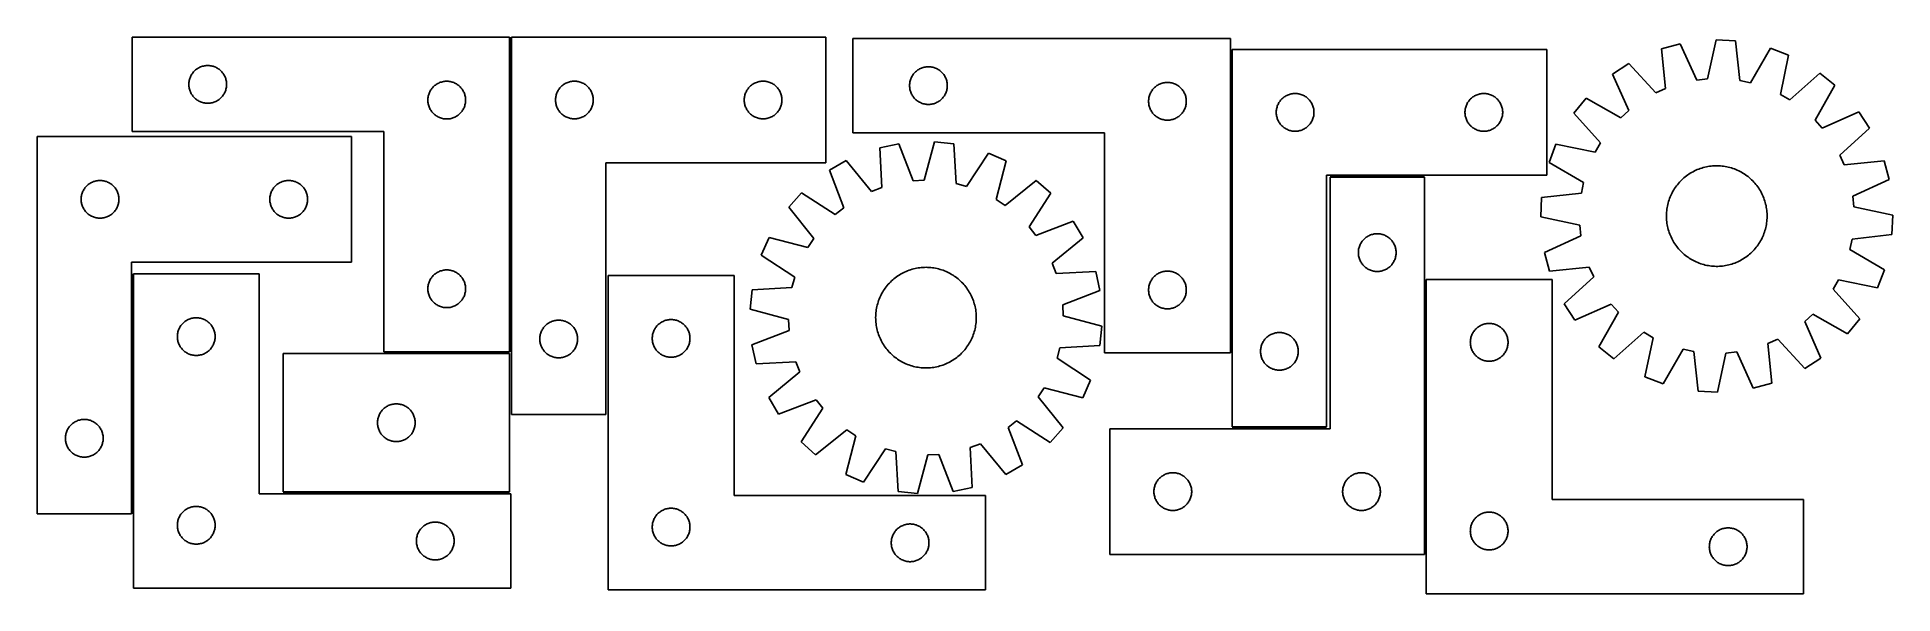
# Model space of a CAD drawing. Header units: millimetres. Extents: x 17 to 1492, y 8 to 450.
import ezdxf

# ---------------------------------------------------------------- set-up
doc = ezdxf.new("R2010")
doc.units = ezdxf.units.MM
doc.layers.add('COMMON', color=5, linetype='CONTINUOUS', true_color=0x0000ff)
doc.layers.add('CUT', color=7, linetype='CONTINUOUS', true_color=0x000000)

msp = doc.modelspace()

# ---------------------------------------------------------------- linework, layer by layer
at = {"layer": 'COMMON'}
for p, q in [((393.4819, 200.382112), (393.4819, 450.382112)), ((966.426016, 199.446325), (966.426016, 440.641869)), ((1119.934082, 339.891869), (1044.934082, 339.891869)), ((92.852021, 71.514671), (92.852021, 262.38211)), ((1120.684083, 39.141868), (1120.684083, 257.814483)), ((392.65939, 199.632112), (292.731899, 199.632112)), ((1042.176016, 139.891869), (967.176016, 139.891869)), ((212.65939, 88.13211), (392.65939, 88.13211))]:
    msp.add_line(p, q, dxfattribs=at)
at = {"layer": 'CUT'}
for p, q in [((392.731899, 450.382112), (92.731899, 450.382112)), ((92.731899, 450.382112), (92.731899, 375.382112)), ((392.731899, 200.382112), (392.731899, 450.382112)), ((394.2319, 450.478307), (394.2319, 150.478307)), ((644.2319, 450.478307), (394.2319, 450.478307)), ((644.2319, 350.478307), (644.2319, 450.478307)), ((965.676015, 449.446325), (665.676015, 449.446325)), ((665.676015, 449.446325), (665.676015, 374.446325)), ((965.676015, 199.446325), (965.676015, 449.446325)), ((1323.384997, 445.194899), (1308.529933, 441.187704)), ((1336.513299, 416.270472), (1323.384997, 445.194899)), ((1351.762448, 448.225755), (1345.039152, 417.181077)), ((1367.128745, 447.446356), (1351.762448, 448.225755)), ((1370.676363, 415.880724), (1367.128745, 447.446356)), ((150.805923, 427.757952), (151.574267, 427.837375)), ((151.574267, 427.837375), (152.34568, 427.877139)), ((152.34568, 427.877139), (153.118117, 427.877139)), ((153.118117, 427.877139), (153.889531, 427.837375)), ((153.889531, 427.837375), (154.657874, 427.757952)), ((967.176016, 440.641869), (967.176016, 140.641869)), ((1217.176016, 440.641869), (967.176016, 440.641869)), ((1217.176016, 340.641869), (1217.176016, 440.641869)), ((1282.477959, 429.536073), (1269.588244, 421.134537)), ((1303.901856, 406.084178), (1282.477959, 429.536073)), ((1308.529933, 441.187704), (1311.729032, 409.584848)), ((1395.053891, 441.559758), (1379.066324, 414.112127)), ((1409.427261, 436.070058), (1395.053891, 441.559758)), ((1403.046929, 404.953084), (1409.427261, 436.070058)), ((137.731899, 412.882112), (137.751787, 413.654293)), ((137.751787, 413.654293), (137.811401, 414.424427)), ((137.811401, 414.424427), (137.91058, 415.19047)), ((137.91058, 415.19047), (138.049063, 415.950393)), ((138.049063, 415.950393), (138.226483, 416.702179)), ((138.226483, 416.702179), (138.442368, 417.443834)), ((138.442368, 417.443834), (138.696146, 418.173393)), ((138.696146, 418.173393), (138.987145, 418.88892)), ((138.987145, 418.88892), (139.314592, 419.588519)), ((139.314592, 419.588519), (139.67762, 420.270333)), ((139.67762, 420.270333), (140.075265, 420.932555)), ((140.075265, 420.932555), (140.506474, 421.573428)), ((140.506474, 421.573428), (140.970102, 422.191254)), ((140.970102, 422.191254), (141.46492, 422.784394)), ((141.46492, 422.784394), (141.989616, 423.351274)), ((141.989616, 423.351274), (142.542799, 423.890392)), ((142.542799, 423.890392), (143.123001, 424.400318)), ((143.123001, 424.400318), (143.728684, 424.8797)), ((143.728684, 424.8797), (144.358243, 425.327267)), ((144.358243, 425.327267), (145.010007, 425.741831)), ((145.010007, 425.741831), (145.682247, 426.122294)), ((145.682247, 426.122294), (146.373183, 426.467646)), ((146.373183, 426.467646), (147.08098, 426.776971)), ((147.08098, 426.776971), (147.803763, 427.04945)), ((147.803763, 427.04945), (148.539614, 427.28436)), ((148.539614, 427.28436), (149.286583, 427.481077)), ((149.286583, 427.481077), (150.042687, 427.639081)), ((150.042687, 427.639081), (150.805923, 427.757952)), ((154.657874, 427.757952), (155.42111, 427.639081)), ((155.42111, 427.639081), (156.177215, 427.481077)), ((156.177215, 427.481077), (156.924183, 427.28436)), ((156.924183, 427.28436), (157.660034, 427.04945)), ((157.660034, 427.04945), (158.382817, 426.776971)), ((158.382817, 426.776971), (159.090615, 426.467646)), ((159.090615, 426.467646), (159.78155, 426.122294)), ((159.78155, 426.122294), (160.453791, 425.741831)), ((160.453791, 425.741831), (161.105554, 425.327267)), ((161.105554, 425.327267), (161.735113, 424.8797)), ((161.735113, 424.8797), (162.340796, 424.400318)), ((162.340796, 424.400318), (162.920999, 423.890392)), ((162.920999, 423.890392), (163.474181, 423.351274)), ((163.474181, 423.351274), (163.998878, 422.784394)), ((163.998878, 422.784394), (164.493696, 422.191254)), ((164.493696, 422.191254), (164.957324, 421.573428)), ((164.957324, 421.573428), (165.388532, 420.932555)), ((165.388532, 420.932555), (165.786177, 420.270333)), ((165.786177, 420.270333), (166.149205, 419.588519)), ((166.149205, 419.588519), (166.476652, 418.88892)), ((166.476652, 418.88892), (166.767651, 418.173393)), ((166.767651, 418.173393), (167.021429, 417.443834)), ((167.021429, 417.443834), (167.237315, 416.702179)), ((167.237315, 416.702179), (167.414734, 415.950393)), ((167.414734, 415.950393), (167.553217, 415.19047)), ((167.553217, 415.19047), (167.652397, 414.424427)), ((167.652397, 414.424427), (167.71201, 413.654293)), ((167.71201, 413.654293), (167.731899, 412.882112)), ((334.358243, 412.827267), (335.010007, 413.241831)), ((335.010007, 413.241831), (335.682247, 413.622294)), ((335.682247, 413.622294), (336.373183, 413.967646)), ((336.373183, 413.967646), (337.08098, 414.276971)), ((337.08098, 414.276971), (337.803763, 414.54945)), ((337.803763, 414.54945), (338.539614, 414.78436)), ((338.539614, 414.78436), (339.286583, 414.981077)), ((339.286583, 414.981077), (340.042687, 415.139081)), ((340.042687, 415.139081), (340.805923, 415.257952)), ((340.805923, 415.257952), (341.574267, 415.337375)), ((341.574267, 415.337375), (342.34568, 415.377139)), ((342.34568, 415.377139), (343.118117, 415.377139)), ((343.118117, 415.377139), (343.889531, 415.337375)), ((343.889531, 415.337375), (344.657874, 415.257952)), ((344.657874, 415.257952), (345.42111, 415.139081)), ((345.42111, 415.139081), (346.177215, 414.981077)), ((346.177215, 414.981077), (346.924183, 414.78436)), ((346.924183, 414.78436), (347.660034, 414.54945)), ((347.660034, 414.54945), (348.382817, 414.276971)), ((348.382817, 414.276971), (349.090615, 413.967646)), ((349.090615, 413.967646), (349.78155, 413.622294)), ((349.78155, 413.622294), (350.453791, 413.241831)), ((350.453791, 413.241831), (351.105554, 412.827267)), ((435.540583, 412.703732), (436.181457, 413.13494)), ((436.181457, 413.13494), (436.843679, 413.532586)), ((436.843679, 413.532586), (437.525493, 413.895613)), ((437.525493, 413.895613), (438.225091, 414.223061)), ((438.225091, 414.223061), (438.940618, 414.514059)), ((438.940618, 414.514059), (439.670177, 414.767838)), ((439.670177, 414.767838), (440.411833, 414.983723)), ((440.411833, 414.983723), (441.163619, 415.161142)), ((441.163619, 415.161142), (441.923541, 415.299625)), ((441.923541, 415.299625), (442.689585, 415.398805)), ((442.689585, 415.398805), (443.459718, 415.458418)), ((443.459718, 415.458418), (444.2319, 415.478307)), ((444.2319, 415.478307), (445.004081, 415.458418)), ((445.004081, 415.458418), (445.774215, 415.398805)), ((445.774215, 415.398805), (446.540258, 415.299625)), ((446.540258, 415.299625), (447.300181, 415.161142)), ((447.300181, 415.161142), (448.051966, 414.983723)), ((448.051966, 414.983723), (448.793622, 414.767838)), ((448.793622, 414.767838), (449.523181, 414.514059)), ((449.523181, 414.514059), (450.238708, 414.223061)), ((450.238708, 414.223061), (450.938307, 413.895613)), ((450.938307, 413.895613), (451.620121, 413.532586)), ((451.620121, 413.532586), (452.282343, 413.13494)), ((452.282343, 413.13494), (452.923216, 412.703732)), ((585.540583, 412.703732), (586.181457, 413.13494)), ((586.181457, 413.13494), (586.843679, 413.532586)), ((586.843679, 413.532586), (587.525493, 413.895613)), ((587.525493, 413.895613), (588.225091, 414.223061)), ((588.225091, 414.223061), (588.940618, 414.514059)), ((588.940618, 414.514059), (589.670177, 414.767838)), ((589.670177, 414.767838), (590.411833, 414.983723)), ((590.411833, 414.983723), (591.163619, 415.161142)), ((591.163619, 415.161142), (591.923541, 415.299625)), ((591.923541, 415.299625), (592.689585, 415.398805)), ((592.689585, 415.398805), (593.459718, 415.458418)), ((593.459718, 415.458418), (594.2319, 415.478307)), ((594.2319, 415.478307), (595.004081, 415.458418)), ((595.004081, 415.458418), (595.774215, 415.398805)), ((595.774215, 415.398805), (596.540258, 415.299625)), ((596.540258, 415.299625), (597.300181, 415.161142)), ((597.300181, 415.161142), (598.051966, 414.983723)), ((598.051966, 414.983723), (598.793622, 414.767838)), ((598.793622, 414.767838), (599.523181, 414.514059)), ((599.523181, 414.514059), (600.238708, 414.223061)), ((600.238708, 414.223061), (600.938307, 413.895613)), ((600.938307, 413.895613), (601.620121, 413.532586)), ((601.620121, 413.532586), (602.282343, 413.13494)), ((602.282343, 413.13494), (602.923216, 412.703732)), ((710.695903, 412.718506), (710.755517, 413.48864)), ((710.755517, 413.48864), (710.854696, 414.254683)), ((710.854696, 414.254683), (710.993179, 415.014606)), ((710.993179, 415.014606), (711.170599, 415.766391)), ((711.170599, 415.766391), (711.386484, 416.508047)), ((711.386484, 416.508047), (711.640262, 417.237606)), ((711.640262, 417.237606), (711.931261, 417.953133)), ((711.931261, 417.953133), (712.258708, 418.652732)), ((712.258708, 418.652732), (712.621736, 419.334546)), ((712.621736, 419.334546), (713.019381, 419.996768)), ((713.019381, 419.996768), (713.45059, 420.637641)), ((713.45059, 420.637641), (713.914218, 421.255467)), ((713.914218, 421.255467), (714.409036, 421.848606)), ((714.409036, 421.848606), (714.933732, 422.415487)), ((714.933732, 422.415487), (715.486915, 422.954605)), ((715.486915, 422.954605), (716.067117, 423.464531)), ((716.067117, 423.464531), (716.6728, 423.943913)), ((716.6728, 423.943913), (717.302359, 424.39148)), ((717.302359, 424.39148), (717.954123, 424.806044)), ((717.954123, 424.806044), (718.626364, 425.186507)), ((718.626364, 425.186507), (719.317299, 425.531859)), ((719.317299, 425.531859), (720.025096, 425.841184)), ((720.025096, 425.841184), (720.747879, 426.113663)), ((720.747879, 426.113663), (721.48373, 426.348573)), ((721.48373, 426.348573), (722.230699, 426.54529)), ((722.230699, 426.54529), (722.986803, 426.703294)), ((722.986803, 426.703294), (723.750039, 426.822165)), ((723.750039, 426.822165), (724.518383, 426.901588)), ((724.518383, 426.901588), (725.289796, 426.941352)), ((725.289796, 426.941352), (726.062233, 426.941352)), ((726.062233, 426.941352), (726.833647, 426.901588)), ((726.833647, 426.901588), (727.60199, 426.822165)), ((727.60199, 426.822165), (728.365226, 426.703294)), ((728.365226, 426.703294), (729.121331, 426.54529)), ((729.121331, 426.54529), (729.868299, 426.348573)), ((729.868299, 426.348573), (730.60415, 426.113663)), ((730.60415, 426.113663), (731.326933, 425.841184)), ((731.326933, 425.841184), (732.034731, 425.531859)), ((732.034731, 425.531859), (732.725666, 425.186507)), ((732.725666, 425.186507), (733.397907, 424.806044)), ((733.397907, 424.806044), (734.049671, 424.39148)), ((734.049671, 424.39148), (734.679229, 423.943913)), ((734.679229, 423.943913), (735.284912, 423.464531)), ((735.284912, 423.464531), (735.865115, 422.954605)), ((735.865115, 422.954605), (736.418298, 422.415487)), ((736.418298, 422.415487), (736.942994, 421.848606)), ((736.942994, 421.848606), (737.437812, 421.255467)), ((737.437812, 421.255467), (737.90144, 420.637641)), ((737.90144, 420.637641), (738.332648, 419.996768)), ((738.332648, 419.996768), (738.730293, 419.334546)), ((738.730293, 419.334546), (739.093321, 418.652732)), ((739.093321, 418.652732), (739.420768, 417.953133)), ((739.420768, 417.953133), (739.711767, 417.237606)), ((739.711767, 417.237606), (739.965545, 416.508047)), ((739.965545, 416.508047), (740.181431, 415.766391)), ((740.181431, 415.766391), (740.35885, 415.014606)), ((740.35885, 415.014606), (740.497333, 414.254683)), ((740.497333, 414.254683), (740.596513, 413.48864)), ((740.596513, 413.48864), (740.656126, 412.718506)), ((909.317299, 413.031859), (910.025096, 413.341184)), ((910.025096, 413.341184), (910.747879, 413.613663)), ((910.747879, 413.613663), (911.48373, 413.848573)), ((911.48373, 413.848573), (912.230699, 414.04529)), ((912.230699, 414.04529), (912.986803, 414.203294)), ((912.986803, 414.203294), (913.750039, 414.322165)), ((913.750039, 414.322165), (914.518383, 414.401588)), ((914.518383, 414.401588), (915.289796, 414.441352)), ((915.289796, 414.441352), (916.062233, 414.441352)), ((916.062233, 414.441352), (916.833647, 414.401588)), ((916.833647, 414.401588), (917.60199, 414.322165)), ((917.60199, 414.322165), (918.365226, 414.203294)), ((918.365226, 414.203294), (919.121331, 414.04529)), ((919.121331, 414.04529), (919.868299, 413.848573)), ((919.868299, 413.848573), (920.60415, 413.613663)), ((920.60415, 413.613663), (921.326933, 413.341184)), ((921.326933, 413.341184), (922.034731, 413.031859)), ((1269.588244, 421.134537), (1282.396588, 392.067011)), ((1345.039152, 417.181077), (1336.513299, 416.270472)), ((1379.066324, 414.112127), (1370.676363, 415.880724)), ((1434.166594, 421.842226), (1410.479729, 400.678408)), ((1446.14007, 412.179596), (1434.166594, 421.842226)), ((137.751787, 412.10993), (137.731899, 412.882112)), ((137.811401, 411.339797), (137.751787, 412.10993)), ((137.91058, 410.573753), (137.811401, 411.339797)), ((138.049063, 409.813831), (137.91058, 410.573753)), ((138.226483, 409.062045), (138.049063, 409.813831)), ((138.442368, 408.320389), (138.226483, 409.062045)), ((138.696146, 407.59083), (138.442368, 408.320389)), ((138.987145, 406.875303), (138.696146, 407.59083)), ((139.314592, 406.175705), (138.987145, 406.875303)), ((139.67762, 405.493891), (139.314592, 406.175705)), ((140.075265, 404.831669), (139.67762, 405.493891)), ((140.506474, 404.190795), (140.075265, 404.831669)), ((140.970102, 403.57297), (140.506474, 404.190795)), ((141.46492, 402.97983), (140.970102, 403.57297)), ((141.989616, 402.412949), (141.46492, 402.97983)), ((142.542799, 401.873831), (141.989616, 402.412949)), ((143.123001, 401.363905), (142.542799, 401.873831)), ((143.728684, 400.884523), (143.123001, 401.363905)), ((144.358243, 400.436957), (143.728684, 400.884523)), ((145.010007, 400.022392), (144.358243, 400.436957)), ((145.682247, 399.64193), (145.010007, 400.022392)), ((146.373183, 399.296578), (145.682247, 399.64193)), ((147.08098, 398.987252), (146.373183, 399.296578)), ((147.803763, 398.714773), (147.08098, 398.987252)), ((148.539614, 398.479864), (147.803763, 398.714773)), ((149.286583, 398.283146), (148.539614, 398.479864)), ((156.924183, 398.479864), (156.177215, 398.283146)), ((157.660034, 398.714773), (156.924183, 398.479864)), ((158.382817, 398.987252), (157.660034, 398.714773)), ((159.090615, 399.296578), (158.382817, 398.987252)), ((159.78155, 399.64193), (159.090615, 399.296578)), ((160.453791, 400.022392), (159.78155, 399.64193)), ((161.105554, 400.436957), (160.453791, 400.022392)), ((161.735113, 400.884523), (161.105554, 400.436957)), ((162.340796, 401.363905), (161.735113, 400.884523)), ((162.920999, 401.873831), (162.340796, 401.363905)), ((163.474181, 402.412949), (162.920999, 401.873831)), ((163.998878, 402.97983), (163.474181, 402.412949)), ((164.493696, 403.57297), (163.998878, 402.97983)), ((164.957324, 404.190795), (164.493696, 403.57297)), ((165.388532, 404.831669), (164.957324, 404.190795)), ((165.786177, 405.493891), (165.388532, 404.831669)), ((166.149205, 406.175705), (165.786177, 405.493891)), ((166.476652, 406.875303), (166.149205, 406.175705)), ((166.767651, 407.59083), (166.476652, 406.875303)), ((167.021429, 408.320389), (166.767651, 407.59083)), ((167.237315, 409.062045), (167.021429, 408.320389)), ((167.414734, 409.813831), (167.237315, 409.062045)), ((167.553217, 410.573753), (167.414734, 409.813831)), ((167.652397, 411.339797), (167.553217, 410.573753)), ((167.71201, 412.10993), (167.652397, 411.339797)), ((167.731899, 412.882112), (167.71201, 412.10993)), ((327.731899, 400.382112), (327.751787, 401.154293)), ((327.751787, 399.60993), (327.731899, 400.382112)), ((327.751787, 401.154293), (327.811401, 401.924427)), ((327.811401, 398.839797), (327.751787, 399.60993)), ((327.811401, 401.924427), (327.91058, 402.69047)), ((327.91058, 398.073753), (327.811401, 398.839797)), ((327.91058, 402.69047), (328.049063, 403.450393)), ((328.049063, 403.450393), (328.226483, 404.202179)), ((328.226483, 404.202179), (328.442368, 404.943834)), ((328.442368, 404.943834), (328.696146, 405.673393)), ((328.696146, 405.673393), (328.987145, 406.38892)), ((328.987145, 406.38892), (329.314592, 407.088519)), ((329.314592, 407.088519), (329.67762, 407.770333)), ((329.67762, 407.770333), (330.075265, 408.432555)), ((330.075265, 408.432555), (330.506474, 409.073428)), ((330.506474, 409.073428), (330.970102, 409.691254)), ((330.970102, 409.691254), (331.46492, 410.284394)), ((331.46492, 410.284394), (331.989616, 410.851274)), ((331.989616, 410.851274), (332.542799, 411.390392)), ((332.542799, 411.390392), (333.123001, 411.900318)), ((333.123001, 411.900318), (333.728684, 412.3797)), ((333.728684, 412.3797), (334.358243, 412.827267)), ((351.105554, 412.827267), (351.735113, 412.3797)), ((351.735113, 412.3797), (352.340796, 411.900318)), ((352.340796, 411.900318), (352.920999, 411.390392)), ((352.920999, 411.390392), (353.474181, 410.851274)), ((353.474181, 410.851274), (353.998878, 410.284394)), ((353.998878, 410.284394), (354.493696, 409.691254)), ((354.493696, 409.691254), (354.957324, 409.073428)), ((354.957324, 409.073428), (355.388532, 408.432555)), ((355.388532, 408.432555), (355.786177, 407.770333)), ((355.786177, 407.770333), (356.149205, 407.088519)), ((356.149205, 407.088519), (356.476652, 406.38892)), ((356.476652, 406.38892), (356.767651, 405.673393)), ((356.767651, 405.673393), (357.021429, 404.943834)), ((357.021429, 404.943834), (357.237315, 404.202179)), ((357.237315, 404.202179), (357.414734, 403.450393)), ((357.414734, 403.450393), (357.553217, 402.69047)), ((357.553217, 402.69047), (357.652397, 401.924427)), ((357.652397, 398.839797), (357.553217, 398.073753)), ((357.652397, 401.924427), (357.71201, 401.154293)), ((357.71201, 399.60993), (357.652397, 398.839797)), ((357.71201, 401.154293), (357.731899, 400.382112)), ((357.731899, 400.382112), (357.71201, 399.60993)), ((429.236873, 400.864526), (429.276637, 401.635939)), ((429.236873, 400.092088), (429.236873, 400.864526)), ((429.276637, 399.320675), (429.236873, 400.092088)), ((429.276637, 401.635939), (429.35606, 402.404282)), ((429.35606, 398.552332), (429.276637, 399.320675)), ((429.35606, 402.404282), (429.47493, 403.167518)), ((429.47493, 397.789096), (429.35606, 398.552332)), ((429.47493, 403.167518), (429.632934, 403.923623)), ((429.632934, 403.923623), (429.829652, 404.670592)), ((429.829652, 404.670592), (430.064561, 405.406443)), ((430.064561, 405.406443), (430.33704, 406.129225)), ((430.33704, 406.129225), (430.646366, 406.837023)), ((430.646366, 406.837023), (430.991718, 407.527958)), ((430.991718, 407.527958), (431.37218, 408.200199)), ((431.37218, 408.200199), (431.786744, 408.851963)), ((431.786744, 408.851963), (432.234311, 409.481521)), ((432.234311, 409.481521), (432.713693, 410.087205)), ((432.713693, 410.087205), (433.223619, 410.667407)), ((433.223619, 410.667407), (433.762737, 411.22059)), ((433.762737, 411.22059), (434.329618, 411.745286)), ((434.329618, 411.745286), (434.922757, 412.240104)), ((434.922757, 412.240104), (435.540583, 412.703732)), ((452.923216, 412.703732), (453.541042, 412.240104)), ((453.541042, 412.240104), (454.134181, 411.745286)), ((454.134181, 411.745286), (454.701062, 411.22059)), ((454.701062, 411.22059), (455.24018, 410.667407)), ((455.24018, 410.667407), (455.750106, 410.087205)), ((455.750106, 410.087205), (456.229488, 409.481521)), ((456.229488, 409.481521), (456.677055, 408.851963)), ((456.677055, 408.851963), (457.091619, 408.200199)), ((457.091619, 408.200199), (457.472082, 407.527958)), ((457.472082, 407.527958), (457.817434, 406.837023)), ((457.817434, 406.837023), (458.126759, 406.129225)), ((458.126759, 406.129225), (458.399238, 405.406443)), ((458.399238, 405.406443), (458.634148, 404.670592)), ((458.634148, 404.670592), (458.830865, 403.923623)), ((458.830865, 403.923623), (458.988869, 403.167518)), ((458.988869, 403.167518), (459.10774, 402.404282)), ((459.10774, 398.552332), (458.988869, 397.789096)), ((459.10774, 402.404282), (459.187163, 401.635939)), ((459.187163, 399.320675), (459.10774, 398.552332)), ((459.187163, 401.635939), (459.226927, 400.864526)), ((459.226927, 400.092088), (459.187163, 399.320675)), ((459.226927, 400.864526), (459.226927, 400.092088)), ((579.236873, 400.864526), (579.276637, 401.635939)), ((579.236873, 400.092088), (579.236873, 400.864526)), ((579.276637, 399.320675), (579.236873, 400.092088)), ((579.276637, 401.635939), (579.35606, 402.404282)), ((579.35606, 398.552332), (579.276637, 399.320675)), ((579.35606, 402.404282), (579.47493, 403.167518)), ((579.47493, 397.789096), (579.35606, 398.552332)), ((579.47493, 403.167518), (579.632934, 403.923623)), ((579.632934, 403.923623), (579.829652, 404.670592)), ((579.829652, 404.670592), (580.064561, 405.406443)), ((580.064561, 405.406443), (580.33704, 406.129225)), ((580.33704, 406.129225), (580.646366, 406.837023)), ((580.646366, 406.837023), (580.991718, 407.527958)), ((580.991718, 407.527958), (581.37218, 408.200199)), ((581.37218, 408.200199), (581.786744, 408.851963)), ((581.786744, 408.851963), (582.234311, 409.481521)), ((582.234311, 409.481521), (582.713693, 410.087205)), ((582.713693, 410.087205), (583.223619, 410.667407)), ((583.223619, 410.667407), (583.762737, 411.22059)), ((583.762737, 411.22059), (584.329618, 411.745286)), ((584.329618, 411.745286), (584.922757, 412.240104)), ((584.922757, 412.240104), (585.540583, 412.703732)), ((602.923216, 412.703732), (603.541042, 412.240104)), ((603.541042, 412.240104), (604.134181, 411.745286)), ((604.134181, 411.745286), (604.701062, 411.22059)), ((604.701062, 411.22059), (605.24018, 410.667407)), ((605.24018, 410.667407), (605.750106, 410.087205)), ((605.750106, 410.087205), (606.229488, 409.481521)), ((606.229488, 409.481521), (606.677055, 408.851963)), ((606.677055, 408.851963), (607.091619, 408.200199)), ((607.091619, 408.200199), (607.472082, 407.527958)), ((607.472082, 407.527958), (607.817434, 406.837023)), ((607.817434, 406.837023), (608.126759, 406.129225)), ((608.126759, 406.129225), (608.399238, 405.406443)), ((608.399238, 405.406443), (608.634148, 404.670592)), ((608.634148, 404.670592), (608.830865, 403.923623)), ((608.830865, 403.923623), (608.988869, 403.167518)), ((608.988869, 403.167518), (609.10774, 402.404282)), ((609.10774, 398.552332), (608.988869, 397.789096)), ((609.10774, 402.404282), (609.187163, 401.635939)), ((609.187163, 399.320675), (609.10774, 398.552332)), ((609.187163, 401.635939), (609.226927, 400.864526)), ((609.226927, 400.092088), (609.187163, 399.320675)), ((609.226927, 400.864526), (609.226927, 400.092088)), ((710.676015, 411.946325), (710.695903, 412.718506)), ((710.695903, 411.174143), (710.676015, 411.946325)), ((710.755517, 410.40401), (710.695903, 411.174143)), ((710.854696, 409.637966), (710.755517, 410.40401)), ((710.993179, 408.878044), (710.854696, 409.637966)), ((711.170599, 408.126258), (710.993179, 408.878044)), ((711.386484, 407.384602), (711.170599, 408.126258)), ((711.640262, 406.655043), (711.386484, 407.384602)), ((711.931261, 405.939516), (711.640262, 406.655043)), ((712.258708, 405.239918), (711.931261, 405.939516)), ((712.621736, 404.558104), (712.258708, 405.239918)), ((713.019381, 403.895882), (712.621736, 404.558104)), ((713.45059, 403.255008), (713.019381, 403.895882)), ((713.914218, 402.637182), (713.45059, 403.255008)), ((714.409036, 402.044043), (713.914218, 402.637182)), ((714.933732, 401.477162), (714.409036, 402.044043)), ((715.486915, 400.938044), (714.933732, 401.477162)), ((716.067117, 400.428118), (715.486915, 400.938044)), ((716.6728, 399.948736), (716.067117, 400.428118)), ((717.302359, 399.501169), (716.6728, 399.948736)), ((717.954123, 399.086605), (717.302359, 399.501169)), ((718.626364, 398.706143), (717.954123, 399.086605)), ((719.317299, 398.360791), (718.626364, 398.706143)), ((720.025096, 398.051465), (719.317299, 398.360791)), ((732.034731, 398.360791), (731.326933, 398.051465)), ((732.725666, 398.706143), (732.034731, 398.360791)), ((733.397907, 399.086605), (732.725666, 398.706143)), ((734.049671, 399.501169), (733.397907, 399.086605)), ((734.679229, 399.948736), (734.049671, 399.501169)), ((735.284912, 400.428118), (734.679229, 399.948736)), ((735.865115, 400.938044), (735.284912, 400.428118)), ((736.418298, 401.477162), (735.865115, 400.938044)), ((736.942994, 402.044043), (736.418298, 401.477162)), ((737.437812, 402.637182), (736.942994, 402.044043)), ((737.90144, 403.255008), (737.437812, 402.637182)), ((738.332648, 403.895882), (737.90144, 403.255008)), ((738.730293, 404.558104), (738.332648, 403.895882)), ((739.093321, 405.239918), (738.730293, 404.558104)), ((739.420768, 405.939516), (739.093321, 405.239918)), ((739.711767, 406.655043), (739.420768, 405.939516)), ((739.965545, 407.384602), (739.711767, 406.655043)), ((740.181431, 408.126258), (739.965545, 407.384602)), ((740.35885, 408.878044), (740.181431, 408.126258)), ((740.497333, 409.637966), (740.35885, 408.878044)), ((740.596513, 410.40401), (740.497333, 409.637966)), ((740.656126, 411.174143), (740.596513, 410.40401)), ((740.656126, 412.718506), (740.676015, 411.946325)), ((740.676015, 411.946325), (740.656126, 411.174143)), ((900.676015, 399.446325), (900.695903, 400.218506)), ((900.695903, 398.674143), (900.676015, 399.446325)), ((900.695903, 400.218506), (900.755517, 400.98864)), ((900.755517, 397.90401), (900.695903, 398.674143)), ((900.755517, 400.98864), (900.854696, 401.754683)), ((900.854696, 401.754683), (900.993179, 402.514606)), ((900.993179, 402.514606), (901.170599, 403.266391)), ((901.170599, 403.266391), (901.386484, 404.008047)), ((901.386484, 404.008047), (901.640262, 404.737606)), ((901.640262, 404.737606), (901.931261, 405.453133)), ((901.931261, 405.453133), (902.258708, 406.152732)), ((902.258708, 406.152732), (902.621736, 406.834546)), ((902.621736, 406.834546), (903.019381, 407.496768)), ((903.019381, 407.496768), (903.45059, 408.137641)), ((903.45059, 408.137641), (903.914218, 408.755467)), ((903.914218, 408.755467), (904.409036, 409.348606)), ((904.409036, 409.348606), (904.933732, 409.915487)), ((904.933732, 409.915487), (905.486915, 410.454605)), ((905.486915, 410.454605), (906.067117, 410.964531)), ((906.067117, 410.964531), (906.6728, 411.443913)), ((906.6728, 411.443913), (907.302359, 411.89148)), ((907.302359, 411.89148), (907.954123, 412.306044)), ((907.954123, 412.306044), (908.626364, 412.686507)), ((908.626364, 412.686507), (909.317299, 413.031859)), ((922.034731, 413.031859), (922.725666, 412.686507)), ((922.725666, 412.686507), (923.397907, 412.306044)), ((923.397907, 412.306044), (924.049671, 411.89148)), ((924.049671, 411.89148), (924.679229, 411.443913)), ((924.679229, 411.443913), (925.284912, 410.964531)), ((925.284912, 410.964531), (925.865115, 410.454605)), ((925.865115, 410.454605), (926.418298, 409.915487)), ((926.418298, 409.915487), (926.942994, 409.348606)), ((926.942994, 409.348606), (927.437812, 408.755467)), ((927.437812, 408.755467), (927.90144, 408.137641)), ((927.90144, 408.137641), (928.332648, 407.496768)), ((928.332648, 407.496768), (928.730293, 406.834546)), ((928.730293, 406.834546), (929.093321, 406.152732)), ((929.093321, 406.152732), (929.420768, 405.453133)), ((929.420768, 405.453133), (929.711767, 404.737606)), ((929.711767, 404.737606), (929.965545, 404.008047)), ((929.965545, 404.008047), (930.181431, 403.266391)), ((930.181431, 403.266391), (930.35885, 402.514606)), ((930.35885, 402.514606), (930.497333, 401.754683)), ((930.497333, 401.754683), (930.596513, 400.98864)), ((930.596513, 400.98864), (930.656126, 400.218506)), ((930.656126, 398.674143), (930.596513, 397.90401)), ((930.656126, 400.218506), (930.676015, 399.446325)), ((930.676015, 399.446325), (930.656126, 398.674143)), ((1003.935834, 397.69152), (1004.316296, 398.363761)), ((1004.316296, 398.363761), (1004.73086, 399.015524)), ((1004.73086, 399.015524), (1005.178427, 399.645083)), ((1005.178427, 399.645083), (1005.657809, 400.250766)), ((1005.657809, 400.250766), (1006.167735, 400.830969)), ((1006.167735, 400.830969), (1006.706853, 401.384151)), ((1006.706853, 401.384151), (1007.273734, 401.908848)), ((1007.273734, 401.908848), (1007.866873, 402.403666)), ((1007.866873, 402.403666), (1008.484699, 402.867294)), ((1008.484699, 402.867294), (1009.125573, 403.298502)), ((1009.125573, 403.298502), (1009.787795, 403.696147)), ((1009.787795, 403.696147), (1010.469609, 404.059175)), ((1010.469609, 404.059175), (1011.169207, 404.386622)), ((1011.169207, 404.386622), (1011.884734, 404.677621)), ((1011.884734, 404.677621), (1012.614293, 404.931399)), ((1012.614293, 404.931399), (1013.355949, 405.147284)), ((1013.355949, 405.147284), (1014.107735, 405.324704)), ((1014.107735, 405.324704), (1014.867657, 405.463187)), ((1014.867657, 405.463187), (1015.633701, 405.562367)), ((1015.633701, 405.562367), (1016.403834, 405.62198)), ((1016.403834, 405.62198), (1017.176016, 405.641869)), ((1017.176016, 405.641869), (1017.948197, 405.62198)), ((1017.948197, 405.62198), (1018.718331, 405.562367)), ((1018.718331, 405.562367), (1019.484374, 405.463187)), ((1019.484374, 405.463187), (1020.244297, 405.324704)), ((1020.244297, 405.324704), (1020.996082, 405.147284)), ((1020.996082, 405.147284), (1021.737738, 404.931399)), ((1021.737738, 404.931399), (1022.467297, 404.677621)), ((1022.467297, 404.677621), (1023.182824, 404.386622)), ((1023.182824, 404.386622), (1023.882423, 404.059175)), ((1023.882423, 404.059175), (1024.564237, 403.696147)), ((1024.564237, 403.696147), (1025.226459, 403.298502)), ((1025.226459, 403.298502), (1025.867332, 402.867294)), ((1025.867332, 402.867294), (1026.485158, 402.403666)), ((1026.485158, 402.403666), (1027.078298, 401.908848)), ((1027.078298, 401.908848), (1027.645178, 401.384151)), ((1027.645178, 401.384151), (1028.184296, 400.830969)), ((1028.184296, 400.830969), (1028.694222, 400.250766)), ((1028.694222, 400.250766), (1029.173604, 399.645083)), ((1029.173604, 399.645083), (1029.621171, 399.015524)), ((1029.621171, 399.015524), (1030.035735, 398.363761)), ((1030.035735, 398.363761), (1030.416198, 397.69152)), ((1153.935834, 397.69152), (1154.316296, 398.363761)), ((1154.316296, 398.363761), (1154.73086, 399.015524)), ((1154.73086, 399.015524), (1155.178427, 399.645083)), ((1155.178427, 399.645083), (1155.657809, 400.250766)), ((1155.657809, 400.250766), (1156.167735, 400.830969)), ((1156.167735, 400.830969), (1156.706853, 401.384151)), ((1156.706853, 401.384151), (1157.273734, 401.908848)), ((1157.273734, 401.908848), (1157.866873, 402.403666)), ((1157.866873, 402.403666), (1158.484699, 402.867294)), ((1158.484699, 402.867294), (1159.125573, 403.298502)), ((1159.125573, 403.298502), (1159.787795, 403.696147)), ((1159.787795, 403.696147), (1160.469609, 404.059175)), ((1160.469609, 404.059175), (1161.169207, 404.386622)), ((1161.169207, 404.386622), (1161.884734, 404.677621)), ((1161.884734, 404.677621), (1162.614293, 404.931399)), ((1162.614293, 404.931399), (1163.355949, 405.147284)), ((1163.355949, 405.147284), (1164.107735, 405.324704)), ((1164.107735, 405.324704), (1164.867657, 405.463187)), ((1164.867657, 405.463187), (1165.633701, 405.562367)), ((1165.633701, 405.562367), (1166.403834, 405.62198)), ((1166.403834, 405.62198), (1167.176016, 405.641869)), ((1167.176016, 405.641869), (1167.948197, 405.62198)), ((1167.948197, 405.62198), (1168.718331, 405.562367)), ((1168.718331, 405.562367), (1169.484374, 405.463187)), ((1169.484374, 405.463187), (1170.244297, 405.324704)), ((1170.244297, 405.324704), (1170.996082, 405.147284)), ((1170.996082, 405.147284), (1171.737738, 404.931399)), ((1171.737738, 404.931399), (1172.467297, 404.677621)), ((1172.467297, 404.677621), (1173.182824, 404.386622)), ((1173.182824, 404.386622), (1173.882423, 404.059175)), ((1173.882423, 404.059175), (1174.564237, 403.696147)), ((1174.564237, 403.696147), (1175.226459, 403.298502)), ((1175.226459, 403.298502), (1175.867332, 402.867294)), ((1175.867332, 402.867294), (1176.485158, 402.403666)), ((1176.485158, 402.403666), (1177.078298, 401.908848)), ((1177.078298, 401.908848), (1177.645178, 401.384151)), ((1177.645178, 401.384151), (1178.184296, 400.830969)), ((1178.184296, 400.830969), (1178.694222, 400.250766)), ((1178.694222, 400.250766), (1179.173604, 399.645083)), ((1179.173604, 399.645083), (1179.621171, 399.015524)), ((1179.621171, 399.015524), (1180.035735, 398.363761)), ((1180.035735, 398.363761), (1180.416198, 397.69152)), ((1248.411897, 402.002676), (1238.749267, 390.029199)), ((1276.034268, 386.318946), (1248.411897, 402.002676)), ((1311.729032, 409.584848), (1303.901856, 406.084178)), ((1410.479729, 400.678408), (1403.046929, 404.953084)), ((1430.45634, 384.557225), (1446.14007, 412.179596)), ((150.042687, 398.125142), (149.286583, 398.283146)), ((150.805923, 398.006272), (150.042687, 398.125142)), ((151.574267, 397.926849), (150.805923, 398.006272)), ((152.34568, 397.887085), (151.574267, 397.926849)), ((153.118117, 397.887085), (152.34568, 397.887085)), ((153.889531, 397.926849), (153.118117, 397.887085)), ((154.657874, 398.006272), (153.889531, 397.926849)), ((155.42111, 398.125142), (154.657874, 398.006272)), ((156.177215, 398.283146), (155.42111, 398.125142)), ((328.049063, 397.313831), (327.91058, 398.073753)), ((328.226483, 396.562045), (328.049063, 397.313831)), ((328.442368, 395.820389), (328.226483, 396.562045)), ((328.696146, 395.09083), (328.442368, 395.820389)), ((328.987145, 394.375303), (328.696146, 395.09083)), ((329.314592, 393.675705), (328.987145, 394.375303)), ((329.67762, 392.993891), (329.314592, 393.675705)), ((330.075265, 392.331669), (329.67762, 392.993891)), ((330.506474, 391.690795), (330.075265, 392.331669)), ((330.970102, 391.07297), (330.506474, 391.690795)), ((331.46492, 390.47983), (330.970102, 391.07297)), ((331.989616, 389.912949), (331.46492, 390.47983)), ((332.542799, 389.373831), (331.989616, 389.912949)), ((333.123001, 388.863905), (332.542799, 389.373831)), ((333.728684, 388.384523), (333.123001, 388.863905)), ((334.358243, 387.936957), (333.728684, 388.384523)), ((335.010007, 387.522392), (334.358243, 387.936957)), ((335.682247, 387.14193), (335.010007, 387.522392)), ((336.373183, 386.796578), (335.682247, 387.14193)), ((337.08098, 386.487252), (336.373183, 386.796578)), ((337.803763, 386.214773), (337.08098, 386.487252)), ((338.539614, 385.979864), (337.803763, 386.214773)), ((339.286583, 385.783146), (338.539614, 385.979864)), ((340.042687, 385.625142), (339.286583, 385.783146)), ((340.805923, 385.506272), (340.042687, 385.625142)), ((341.574267, 385.426849), (340.805923, 385.506272)), ((342.34568, 385.387085), (341.574267, 385.426849)), ((343.118117, 385.387085), (342.34568, 385.387085)), ((343.889531, 385.426849), (343.118117, 385.387085)), ((344.657874, 385.506272), (343.889531, 385.426849)), ((345.42111, 385.625142), (344.657874, 385.506272)), ((346.177215, 385.783146), (345.42111, 385.625142)), ((346.924183, 385.979864), (346.177215, 385.783146)), ((347.660034, 386.214773), (346.924183, 385.979864)), ((348.382817, 386.487252), (347.660034, 386.214773)), ((349.090615, 386.796578), (348.382817, 386.487252)), ((349.78155, 387.14193), (349.090615, 386.796578)), ((350.453791, 387.522392), (349.78155, 387.14193)), ((351.105554, 387.936957), (350.453791, 387.522392)), ((351.735113, 388.384523), (351.105554, 387.936957)), ((352.340796, 388.863905), (351.735113, 388.384523)), ((352.920999, 389.373831), (352.340796, 388.863905)), ((353.474181, 389.912949), (352.920999, 389.373831)), ((353.998878, 390.47983), (353.474181, 389.912949)), ((354.493696, 391.07297), (353.998878, 390.47983)), ((354.957324, 391.690795), (354.493696, 391.07297)), ((355.388532, 392.331669), (354.957324, 391.690795)), ((355.786177, 392.993891), (355.388532, 392.331669)), ((356.149205, 393.675705), (355.786177, 392.993891)), ((356.476652, 394.375303), (356.149205, 393.675705)), ((356.767651, 395.09083), (356.476652, 394.375303)), ((357.021429, 395.820389), (356.767651, 395.09083)), ((357.237315, 396.562045), (357.021429, 395.820389)), ((357.414734, 397.313831), (357.237315, 396.562045)), ((357.553217, 398.073753), (357.414734, 397.313831)), ((429.632934, 397.032991), (429.47493, 397.789096)), ((429.829652, 396.286023), (429.632934, 397.032991)), ((430.064561, 395.550171), (429.829652, 396.286023)), ((430.33704, 394.827389), (430.064561, 395.550171)), ((430.646366, 394.119591), (430.33704, 394.827389)), ((430.991718, 393.428656), (430.646366, 394.119591)), ((431.37218, 392.756415), (430.991718, 393.428656)), ((431.786744, 392.104651), (431.37218, 392.756415)), ((432.234311, 391.475093), (431.786744, 392.104651)), ((432.713693, 390.869409), (432.234311, 391.475093)), ((433.223619, 390.289207), (432.713693, 390.869409)), ((433.762737, 389.736024), (433.223619, 390.289207)), ((434.329618, 389.211328), (433.762737, 389.736024)), ((434.922757, 388.71651), (434.329618, 389.211328)), ((435.540583, 388.252882), (434.922757, 388.71651)), ((436.181457, 387.821674), (435.540583, 388.252882)), ((436.843679, 387.424028), (436.181457, 387.821674)), ((437.525493, 387.061001), (436.843679, 387.424028)), ((438.225091, 386.733553), (437.525493, 387.061001)), ((438.940618, 386.442555), (438.225091, 386.733553)), ((439.670177, 386.188776), (438.940618, 386.442555)), ((440.411833, 385.972891), (439.670177, 386.188776)), ((441.163619, 385.795472), (440.411833, 385.972891)), ((441.923541, 385.656989), (441.163619, 385.795472)), ((442.689585, 385.557809), (441.923541, 385.656989)), ((443.459718, 385.498196), (442.689585, 385.557809)), ((444.2319, 385.478307), (443.459718, 385.498196)), ((445.004081, 385.498196), (444.2319, 385.478307)), ((445.774215, 385.557809), (445.004081, 385.498196)), ((446.540258, 385.656989), (445.774215, 385.557809)), ((447.300181, 385.795472), (446.540258, 385.656989)), ((448.051966, 385.972891), (447.300181, 385.795472)), ((448.793622, 386.188776), (448.051966, 385.972891)), ((449.523181, 386.442555), (448.793622, 386.188776)), ((450.238708, 386.733553), (449.523181, 386.442555)), ((450.938307, 387.061001), (450.238708, 386.733553)), ((451.620121, 387.424028), (450.938307, 387.061001)), ((452.282343, 387.821674), (451.620121, 387.424028)), ((452.923216, 388.252882), (452.282343, 387.821674)), ((453.541042, 388.71651), (452.923216, 388.252882)), ((454.134181, 389.211328), (453.541042, 388.71651)), ((454.701062, 389.736024), (454.134181, 389.211328)), ((455.24018, 390.289207), (454.701062, 389.736024)), ((455.750106, 390.869409), (455.24018, 390.289207)), ((456.229488, 391.475093), (455.750106, 390.869409)), ((456.677055, 392.104651), (456.229488, 391.475093)), ((457.091619, 392.756415), (456.677055, 392.104651)), ((457.472082, 393.428656), (457.091619, 392.756415)), ((457.817434, 394.119591), (457.472082, 393.428656)), ((458.126759, 394.827389), (457.817434, 394.119591)), ((458.399238, 395.550171), (458.126759, 394.827389)), ((458.634148, 396.286023), (458.399238, 395.550171)), ((458.830865, 397.032991), (458.634148, 396.286023)), ((458.988869, 397.789096), (458.830865, 397.032991)), ((579.632934, 397.032991), (579.47493, 397.789096)), ((579.829652, 396.286023), (579.632934, 397.032991)), ((580.064561, 395.550171), (579.829652, 396.286023)), ((580.33704, 394.827389), (580.064561, 395.550171)), ((580.646366, 394.119591), (580.33704, 394.827389)), ((580.991718, 393.428656), (580.646366, 394.119591)), ((581.37218, 392.756415), (580.991718, 393.428656)), ((581.786744, 392.104651), (581.37218, 392.756415)), ((582.234311, 391.475093), (581.786744, 392.104651)), ((582.713693, 390.869409), (582.234311, 391.475093)), ((583.223619, 390.289207), (582.713693, 390.869409)), ((583.762737, 389.736024), (583.223619, 390.289207)), ((584.329618, 389.211328), (583.762737, 389.736024)), ((584.922757, 388.71651), (584.329618, 389.211328)), ((585.540583, 388.252882), (584.922757, 388.71651)), ((586.181457, 387.821674), (585.540583, 388.252882)), ((586.843679, 387.424028), (586.181457, 387.821674)), ((587.525493, 387.061001), (586.843679, 387.424028)), ((588.225091, 386.733553), (587.525493, 387.061001)), ((588.940618, 386.442555), (588.225091, 386.733553)), ((589.670177, 386.188776), (588.940618, 386.442555)), ((590.411833, 385.972891), (589.670177, 386.188776)), ((591.163619, 385.795472), (590.411833, 385.972891)), ((591.923541, 385.656989), (591.163619, 385.795472)), ((592.689585, 385.557809), (591.923541, 385.656989)), ((593.459718, 385.498196), (592.689585, 385.557809)), ((594.2319, 385.478307), (593.459718, 385.498196)), ((595.004081, 385.498196), (594.2319, 385.478307)), ((595.774215, 385.557809), (595.004081, 385.498196)), ((596.540258, 385.656989), (595.774215, 385.557809)), ((597.300181, 385.795472), (596.540258, 385.656989)), ((598.051966, 385.972891), (597.300181, 385.795472)), ((598.793622, 386.188776), (598.051966, 385.972891)), ((599.523181, 386.442555), (598.793622, 386.188776)), ((600.238708, 386.733553), (599.523181, 386.442555)), ((600.938307, 387.061001), (600.238708, 386.733553)), ((601.620121, 387.424028), (600.938307, 387.061001)), ((602.282343, 387.821674), (601.620121, 387.424028)), ((602.923216, 388.252882), (602.282343, 387.821674)), ((603.541042, 388.71651), (602.923216, 388.252882)), ((604.134181, 389.211328), (603.541042, 388.71651)), ((604.701062, 389.736024), (604.134181, 389.211328)), ((605.24018, 390.289207), (604.701062, 389.736024)), ((605.750106, 390.869409), (605.24018, 390.289207)), ((606.229488, 391.475093), (605.750106, 390.869409)), ((606.677055, 392.104651), (606.229488, 391.475093)), ((607.091619, 392.756415), (606.677055, 392.104651)), ((607.472082, 393.428656), (607.091619, 392.756415)), ((607.817434, 394.119591), (607.472082, 393.428656)), ((608.126759, 394.827389), (607.817434, 394.119591)), ((608.399238, 395.550171), (608.126759, 394.827389)), ((608.634148, 396.286023), (608.399238, 395.550171)), ((608.830865, 397.032991), (608.634148, 396.286023)), ((608.988869, 397.789096), (608.830865, 397.032991)), ((720.747879, 397.778986), (720.025096, 398.051465)), ((721.48373, 397.544077), (720.747879, 397.778986)), ((722.230699, 397.347359), (721.48373, 397.544077)), ((722.986803, 397.189355), (722.230699, 397.347359)), ((723.750039, 397.070485), (722.986803, 397.189355)), ((724.518383, 396.991062), (723.750039, 397.070485)), ((725.289796, 396.951298), (724.518383, 396.991062)), ((726.062233, 396.951298), (725.289796, 396.951298)), ((726.833647, 396.991062), (726.062233, 396.951298)), ((727.60199, 397.070485), (726.833647, 396.991062)), ((728.365226, 397.189355), (727.60199, 397.070485)), ((729.121331, 397.347359), (728.365226, 397.189355)), ((729.868299, 397.544077), (729.121331, 397.347359)), ((730.60415, 397.778986), (729.868299, 397.544077)), ((731.326933, 398.051465), (730.60415, 397.778986)), ((900.854696, 397.137966), (900.755517, 397.90401)), ((900.993179, 396.378044), (900.854696, 397.137966)), ((901.170599, 395.626258), (900.993179, 396.378044)), ((901.386484, 394.884602), (901.170599, 395.626258)), ((901.640262, 394.155043), (901.386484, 394.884602)), ((901.931261, 393.439516), (901.640262, 394.155043)), ((902.258708, 392.739918), (901.931261, 393.439516)), ((902.621736, 392.058104), (902.258708, 392.739918)), ((903.019381, 391.395882), (902.621736, 392.058104)), ((903.45059, 390.755008), (903.019381, 391.395882)), ((903.914218, 390.137182), (903.45059, 390.755008)), ((904.409036, 389.544043), (903.914218, 390.137182)), ((904.933732, 388.977162), (904.409036, 389.544043)), ((905.486915, 388.438044), (904.933732, 388.977162)), ((906.067117, 387.928118), (905.486915, 388.438044)), ((906.6728, 387.448736), (906.067117, 387.928118)), ((907.302359, 387.001169), (906.6728, 387.448736)), ((907.954123, 386.586605), (907.302359, 387.001169)), ((908.626364, 386.206143), (907.954123, 386.586605)), ((909.317299, 385.860791), (908.626364, 386.206143)), ((910.025096, 385.551465), (909.317299, 385.860791)), ((910.747879, 385.278986), (910.025096, 385.551465)), ((911.48373, 385.044077), (910.747879, 385.278986)), ((912.230699, 384.847359), (911.48373, 385.044077)), ((912.986803, 384.689355), (912.230699, 384.847359)), ((913.750039, 384.570485), (912.986803, 384.689355)), ((914.518383, 384.491062), (913.750039, 384.570485)), ((915.289796, 384.451298), (914.518383, 384.491062)), ((916.062233, 384.451298), (915.289796, 384.451298)), ((916.833647, 384.491062), (916.062233, 384.451298)), ((917.60199, 384.570485), (916.833647, 384.491062)), ((918.365226, 384.689355), (917.60199, 384.570485)), ((919.121331, 384.847359), (918.365226, 384.689355)), ((919.868299, 385.044077), (919.121331, 384.847359)), ((920.60415, 385.278986), (919.868299, 385.044077)), ((921.326933, 385.551465), (920.60415, 385.278986)), ((922.034731, 385.860791), (921.326933, 385.551465)), ((922.725666, 386.206143), (922.034731, 385.860791)), ((923.397907, 386.586605), (922.725666, 386.206143)), ((924.049671, 387.001169), (923.397907, 386.586605)), ((924.679229, 387.448736), (924.049671, 387.001169)), ((925.284912, 387.928118), (924.679229, 387.448736)), ((925.865115, 388.438044), (925.284912, 387.928118)), ((926.418298, 388.977162), (925.865115, 388.438044)), ((926.942994, 389.544043), (926.418298, 388.977162)), ((927.437812, 390.137182), (926.942994, 389.544043)), ((927.90144, 390.755008), (927.437812, 390.137182)), ((928.332648, 391.395882), (927.90144, 390.755008)), ((928.730293, 392.058104), (928.332648, 391.395882)), ((929.093321, 392.739918), (928.730293, 392.058104)), ((929.420768, 393.439516), (929.093321, 392.739918)), ((929.711767, 394.155043), (929.420768, 393.439516)), ((929.965545, 394.884602), (929.711767, 394.155043)), ((930.181431, 395.626258), (929.965545, 394.884602)), ((930.35885, 396.378044), (930.181431, 395.626258)), ((930.497333, 397.137966), (930.35885, 396.378044)), ((930.596513, 397.90401), (930.497333, 397.137966)), ((1002.180989, 391.028087), (1002.220753, 391.799501)), ((1002.180989, 390.25565), (1002.180989, 391.028087)), ((1002.220753, 389.484237), (1002.180989, 390.25565)), ((1002.220753, 391.799501), (1002.300176, 392.567844)), ((1002.300176, 388.715893), (1002.220753, 389.484237)), ((1002.300176, 392.567844), (1002.419046, 393.33108)), ((1002.419046, 387.952657), (1002.300176, 388.715893)), ((1002.419046, 393.33108), (1002.57705, 394.087185)), ((1002.57705, 387.196552), (1002.419046, 387.952657)), ((1002.57705, 394.087185), (1002.773768, 394.834153)), ((1002.773768, 386.449584), (1002.57705, 387.196552)), ((1002.773768, 394.834153), (1003.008677, 395.570004)), ((1003.008677, 385.713733), (1002.773768, 386.449584)), ((1003.008677, 395.570004), (1003.281156, 396.292787)), ((1003.281156, 384.99095), (1003.008677, 385.713733)), ((1003.281156, 396.292787), (1003.590482, 397.000584)), ((1003.590482, 384.283153), (1003.281156, 384.99095)), ((1003.590482, 397.000584), (1003.935834, 397.69152)), ((1003.935834, 383.592217), (1003.590482, 384.283153)), ((1004.316296, 382.919977), (1003.935834, 383.592217)), ((1030.416198, 383.592217), (1030.035735, 382.919977)), ((1030.416198, 397.69152), (1030.76155, 397.000584)), ((1030.76155, 384.283153), (1030.416198, 383.592217)), ((1030.76155, 397.000584), (1031.070875, 396.292787)), ((1031.070875, 384.99095), (1030.76155, 384.283153)), ((1031.070875, 396.292787), (1031.343354, 395.570004)), ((1031.343354, 385.713733), (1031.070875, 384.99095)), ((1031.343354, 395.570004), (1031.578264, 394.834153)), ((1031.578264, 386.449584), (1031.343354, 385.713733)), ((1031.578264, 394.834153), (1031.774981, 394.087185)), ((1031.774981, 387.196552), (1031.578264, 386.449584)), ((1031.774981, 394.087185), (1031.932985, 393.33108)), ((1031.932985, 387.952657), (1031.774981, 387.196552)), ((1031.932985, 393.33108), (1032.051856, 392.567844)), ((1032.051856, 388.715893), (1031.932985, 387.952657)), ((1032.051856, 392.567844), (1032.131279, 391.799501)), ((1032.131279, 389.484237), (1032.051856, 388.715893)), ((1032.131279, 391.799501), (1032.171043, 391.028087)), ((1032.171043, 390.25565), (1032.131279, 389.484237)), ((1032.171043, 391.028087), (1032.171043, 390.25565)), ((1152.180989, 391.028087), (1152.220753, 391.799501)), ((1152.180989, 390.25565), (1152.180989, 391.028087)), ((1152.220753, 389.484237), (1152.180989, 390.25565)), ((1152.220753, 391.799501), (1152.300176, 392.567844)), ((1152.300176, 388.715893), (1152.220753, 389.484237)), ((1152.300176, 392.567844), (1152.419046, 393.33108)), ((1152.419046, 387.952657), (1152.300176, 388.715893)), ((1152.419046, 393.33108), (1152.57705, 394.087185)), ((1152.57705, 387.196552), (1152.419046, 387.952657)), ((1152.57705, 394.087185), (1152.773768, 394.834153)), ((1152.773768, 386.449584), (1152.57705, 387.196552)), ((1152.773768, 394.834153), (1153.008677, 395.570004)), ((1153.008677, 385.713733), (1152.773768, 386.449584)), ((1153.008677, 395.570004), (1153.281156, 396.292787)), ((1153.281156, 384.99095), (1153.008677, 385.713733)), ((1153.281156, 396.292787), (1153.590482, 397.000584)), ((1153.590482, 384.283153), (1153.281156, 384.99095)), ((1153.590482, 397.000584), (1153.935834, 397.69152)), ((1153.935834, 383.592217), (1153.590482, 384.283153)), ((1154.316296, 382.919977), (1153.935834, 383.592217)), ((1180.416198, 383.592217), (1180.035735, 382.919977)), ((1180.416198, 397.69152), (1180.76155, 397.000584)), ((1180.76155, 384.283153), (1180.416198, 383.592217)), ((1180.76155, 397.000584), (1181.070875, 396.292787)), ((1181.070875, 384.99095), (1180.76155, 384.283153)), ((1181.070875, 396.292787), (1181.343354, 395.570004)), ((1181.343354, 385.713733), (1181.070875, 384.99095)), ((1181.343354, 395.570004), (1181.578264, 394.834153)), ((1181.578264, 386.449584), (1181.343354, 385.713733)), ((1181.578264, 394.834153), (1181.774981, 394.087185)), ((1181.774981, 387.196552), (1181.578264, 386.449584)), ((1181.774981, 394.087185), (1181.932985, 393.33108)), ((1181.932985, 387.952657), (1181.774981, 387.196552)), ((1181.932985, 393.33108), (1182.051856, 392.567844)), ((1182.051856, 388.715893), (1181.932985, 387.952657)), ((1182.051856, 392.567844), (1182.131279, 391.799501)), ((1182.131279, 389.484237), (1182.051856, 388.715893)), ((1182.131279, 391.799501), (1182.171043, 391.028087)), ((1182.171043, 390.25565), (1182.131279, 389.484237)), ((1182.171043, 391.028087), (1182.171043, 390.25565)), ((1238.749267, 390.029199), (1259.913086, 366.342335)), ((1282.396588, 392.067011), (1276.034268, 386.318946)), ((1436.204405, 378.194905), (1430.45634, 384.557225)), ((1465.271932, 391.003249), (1436.204405, 378.194905)), ((1473.673468, 378.113534), (1465.271932, 391.003249)), ((17.10202, 371.514671), (17.10202, 71.514671)), ((267.10202, 371.514671), (17.10202, 371.514671)), ((92.731899, 375.382112), (292.731899, 375.382112)), ((267.10202, 271.514671), (267.10202, 371.514671)), ((292.731899, 375.382112), (292.731899, 200.382112)), ((665.676015, 374.446325), (865.676015, 374.446325)), ((865.676015, 374.446325), (865.676015, 199.446325)), ((1004.73086, 382.268213), (1004.316296, 382.919977)), ((1005.178427, 381.638654), (1004.73086, 382.268213)), ((1005.657809, 381.032971), (1005.178427, 381.638654)), ((1006.167735, 380.452768), (1005.657809, 381.032971)), ((1006.706853, 379.899586), (1006.167735, 380.452768)), ((1007.273734, 379.37489), (1006.706853, 379.899586)), ((1007.866873, 378.880071), (1007.273734, 379.37489)), ((1008.484699, 378.416444), (1007.866873, 378.880071)), ((1009.125573, 377.985235), (1008.484699, 378.416444)), ((1009.787795, 377.58759), (1009.125573, 377.985235)), ((1010.469609, 377.224562), (1009.787795, 377.58759)), ((1011.169207, 376.897115), (1010.469609, 377.224562)), ((1011.884734, 376.606116), (1011.169207, 376.897115)), ((1012.614293, 376.352338), (1011.884734, 376.606116)), ((1013.355949, 376.136453), (1012.614293, 376.352338)), ((1014.107735, 375.959033), (1013.355949, 376.136453)), ((1014.867657, 375.82055), (1014.107735, 375.959033)), ((1015.633701, 375.72137), (1014.867657, 375.82055)), ((1016.403834, 375.661757), (1015.633701, 375.72137)), ((1017.176016, 375.641869), (1016.403834, 375.661757)), ((1017.948197, 375.661757), (1017.176016, 375.641869)), ((1018.718331, 375.72137), (1017.948197, 375.661757)), ((1019.484374, 375.82055), (1018.718331, 375.72137)), ((1020.244297, 375.959033), (1019.484374, 375.82055)), ((1020.996082, 376.136453), (1020.244297, 375.959033)), ((1021.737738, 376.352338), (1020.996082, 376.136453)), ((1022.467297, 376.606116), (1021.737738, 376.352338)), ((1023.182824, 376.897115), (1022.467297, 376.606116)), ((1023.882423, 377.224562), (1023.182824, 376.897115)), ((1024.564237, 377.58759), (1023.882423, 377.224562)), ((1025.226459, 377.985235), (1024.564237, 377.58759)), ((1025.867332, 378.416444), (1025.226459, 377.985235)), ((1026.485158, 378.880071), (1025.867332, 378.416444)), ((1027.078298, 379.37489), (1026.485158, 378.880071)), ((1027.645178, 379.899586), (1027.078298, 379.37489)), ((1028.184296, 380.452768), (1027.645178, 379.899586)), ((1028.694222, 381.032971), (1028.184296, 380.452768)), ((1029.173604, 381.638654), (1028.694222, 381.032971)), ((1029.621171, 382.268213), (1029.173604, 381.638654)), ((1030.035735, 382.919977), (1029.621171, 382.268213)), ((1154.73086, 382.268213), (1154.316296, 382.919977)), ((1155.178427, 381.638654), (1154.73086, 382.268213)), ((1155.657809, 381.032971), (1155.178427, 381.638654)), ((1156.167735, 380.452768), (1155.657809, 381.032971)), ((1156.706853, 379.899586), (1156.167735, 380.452768)), ((1157.273734, 379.37489), (1156.706853, 379.899586)), ((1157.866873, 378.880071), (1157.273734, 379.37489)), ((1158.484699, 378.416444), (1157.866873, 378.880071)), ((1159.125573, 377.985235), (1158.484699, 378.416444)), ((1159.787795, 377.58759), (1159.125573, 377.985235)), ((1160.469609, 377.224562), (1159.787795, 377.58759)), ((1161.169207, 376.897115), (1160.469609, 377.224562)), ((1161.884734, 376.606116), (1161.169207, 376.897115)), ((1162.614293, 376.352338), (1161.884734, 376.606116)), ((1163.355949, 376.136453), (1162.614293, 376.352338)), ((1164.107735, 375.959033), (1163.355949, 376.136453)), ((1164.867657, 375.82055), (1164.107735, 375.959033)), ((1165.633701, 375.72137), (1164.867657, 375.82055)), ((1166.403834, 375.661757), (1165.633701, 375.72137)), ((1167.176016, 375.641869), (1166.403834, 375.661757)), ((1167.948197, 375.661757), (1167.176016, 375.641869)), ((1168.718331, 375.72137), (1167.948197, 375.661757)), ((1169.484374, 375.82055), (1168.718331, 375.72137)), ((1170.244297, 375.959033), (1169.484374, 375.82055)), ((1170.996082, 376.136453), (1170.244297, 375.959033)), ((1171.737738, 376.352338), (1170.996082, 376.136453)), ((1172.467297, 376.606116), (1171.737738, 376.352338)), ((1173.182824, 376.897115), (1172.467297, 376.606116)), ((1173.882423, 377.224562), (1173.182824, 376.897115)), ((1174.564237, 377.58759), (1173.882423, 377.224562)), ((1175.226459, 377.985235), (1174.564237, 377.58759)), ((1175.867332, 378.416444), (1175.226459, 377.985235)), ((1176.485158, 378.880071), (1175.867332, 378.416444)), ((1177.078298, 379.37489), (1176.485158, 378.880071)), ((1177.645178, 379.899586), (1177.078298, 379.37489)), ((1178.184296, 380.452768), (1177.645178, 379.899586)), ((1178.694222, 381.032971), (1178.184296, 380.452768)), ((1179.173604, 381.638654), (1178.694222, 381.032971)), ((1179.621171, 382.268213), (1179.173604, 381.638654)), ((1180.035735, 382.919977), (1179.621171, 382.268213)), ((1450.221572, 356.689637), (1473.673468, 378.113534)), ((702.022648, 365.757068), (686.976276, 362.541912)), ((686.976276, 362.541912), (688.497851, 330.814013)), ((713.601298, 336.178197), (702.022648, 365.757068)), ((730.520758, 367.281388), (722.163402, 336.636171)), ((745.824246, 365.689599), (730.520758, 367.281388)), ((747.695823, 333.980421), (745.824246, 365.689599)), ((773.3986, 358.332913), (755.980389, 331.770144)), ((787.461193, 352.089994), (773.3986, 358.332913)), ((1224.521435, 365.289866), (1219.031735, 350.916497)), ((1255.63841, 358.909535), (1224.521435, 365.289866)), ((1259.913086, 366.342335), (1255.63841, 358.909535)), ((1453.722242, 348.862462), (1450.221572, 356.689637)), ((469.2319, 150.478307), (469.2319, 350.478307)), ((469.2319, 350.478307), (644.2319, 350.478307)), ((660.344004, 352.285797), (647.027591, 344.578417)), ((647.027591, 344.578417), (658.279155, 314.873585)), ((680.496327, 327.732619), (660.344004, 352.285797)), ((779.442493, 321.354425), (787.461193, 352.089994)), ((1042.176016, 140.641869), (1042.176016, 340.641869)), ((1042.176016, 340.641869), (1217.176016, 340.641869)), ((1219.031735, 350.916497), (1246.479366, 334.92893)), ((1326.255973, 338.531303), (1327.220736, 339.336436)), ((1327.220736, 339.336436), (1328.210312, 340.110869)), ((1328.210312, 340.110869), (1329.223726, 340.853835)), ((1329.223726, 340.853835), (1330.259976, 341.564604)), ((1330.259976, 341.564604), (1331.318041, 342.242472)), ((1331.318041, 342.242472), (1332.396877, 342.886771)), ((1332.396877, 342.886771), (1333.495418, 343.496865)), ((1333.495418, 343.496865), (1334.61258, 344.072151)), ((1334.61258, 344.072151), (1335.747261, 344.612064)), ((1335.747261, 344.612064), (1336.898342, 345.116068)), ((1336.898342, 345.116068), (1338.064685, 345.583668)), ((1338.064685, 345.583668), (1339.245141, 346.014401)), ((1339.245141, 346.014401), (1340.438544, 346.407842)), ((1340.438544, 346.407842), (1341.643717, 346.763604)), ((1341.643717, 346.763604), (1342.859469, 347.081334)), ((1342.859469, 347.081334), (1344.084602, 347.360721)), ((1344.084602, 347.360721), (1345.317906, 347.601487)), ((1345.317906, 347.601487), (1346.558164, 347.803395)), ((1346.558164, 347.803395), (1347.804152, 347.966246)), ((1347.804152, 347.966246), (1349.05464, 348.089879)), ((1349.05464, 348.089879), (1350.308395, 348.174173)), ((1350.308395, 348.174173), (1351.564179, 348.219043)), ((1351.564179, 348.219043), (1352.820753, 348.224447)), ((1352.820753, 348.224447), (1354.076876, 348.190377)), ((1354.076876, 348.190377), (1355.33131, 348.116869)), ((1355.33131, 348.116869), (1356.582816, 348.003994)), ((1356.582816, 348.003994), (1357.830158, 347.851865)), ((1357.830158, 347.851865), (1359.072107, 347.66063)), ((1359.072107, 347.66063), (1360.307435, 347.430479)), ((1360.307435, 347.430479), (1361.534926, 347.161639)), ((1361.534926, 347.161639), (1362.753365, 346.854375)), ((1362.753365, 346.854375), (1363.961553, 346.508991)), ((1363.961553, 346.508991), (1365.158295, 346.125827)), ((1365.158295, 346.125827), (1366.342412, 345.705262)), ((1366.342412, 345.705262), (1367.512733, 345.24771)), ((1367.512733, 345.24771), (1368.668106, 344.753623)), ((1368.668106, 344.753623), (1369.807388, 344.223489)), ((1369.807388, 344.223489), (1370.929457, 343.657831)), ((1370.929457, 343.657831), (1372.033204, 343.057207)), ((1372.033204, 343.057207), (1373.11754, 342.42221)), ((1373.11754, 342.42221), (1374.181396, 341.753466)), ((1374.181396, 341.753466), (1375.22372, 341.051636)), ((1375.22372, 341.051636), (1376.243486, 340.317412)), ((1376.243486, 340.317412), (1377.239686, 339.551518)), ((1377.239686, 339.551518), (1378.211337, 338.754711)), ((1485.325098, 352.061561), (1453.722242, 348.862462)), ((1489.332293, 337.206496), (1485.325098, 352.061561)), ((52.345051, 324.203883), (52.503054, 324.959987)), ((52.503054, 324.959987), (52.699772, 325.706956)), ((52.699772, 325.706956), (52.934682, 326.442807)), ((52.934682, 326.442807), (53.20716, 327.16559)), ((53.20716, 327.16559), (53.516486, 327.873387)), ((53.516486, 327.873387), (53.861838, 328.564322)), ((53.861838, 328.564322), (54.242301, 329.236563)), ((54.242301, 329.236563), (54.656865, 329.888327)), ((54.656865, 329.888327), (55.104431, 330.517886)), ((55.104431, 330.517886), (55.583813, 331.123569)), ((55.583813, 331.123569), (56.093739, 331.703771)), ((56.093739, 331.703771), (56.632858, 332.256954)), ((56.632858, 332.256954), (57.199738, 332.78165)), ((57.199738, 332.78165), (57.792878, 333.276468)), ((57.792878, 333.276468), (58.410703, 333.740096)), ((58.410703, 333.740096), (59.051577, 334.171305)), ((59.051577, 334.171305), (59.713799, 334.56895)), ((59.713799, 334.56895), (60.395613, 334.931978)), ((60.395613, 334.931978), (61.095211, 335.259425)), ((61.095211, 335.259425), (61.810739, 335.550424)), ((61.810739, 335.550424), (62.540297, 335.804202)), ((62.540297, 335.804202), (63.281953, 336.020087)), ((63.281953, 336.020087), (64.033739, 336.197507)), ((64.033739, 336.197507), (64.793661, 336.33599)), ((64.793661, 336.33599), (65.559705, 336.435169)), ((65.559705, 336.435169), (66.329839, 336.494783)), ((66.329839, 336.494783), (67.10202, 336.514671)), ((67.10202, 336.514671), (67.874201, 336.494783)), ((67.874201, 336.494783), (68.644335, 336.435169)), ((68.644335, 336.435169), (69.410379, 336.33599)), ((69.410379, 336.33599), (70.170301, 336.197507)), ((70.170301, 336.197507), (70.922087, 336.020087)), ((70.922087, 336.020087), (71.663742, 335.804202)), ((71.663742, 335.804202), (72.393301, 335.550424)), ((72.393301, 335.550424), (73.108829, 335.259425)), ((73.108829, 335.259425), (73.808427, 334.931978)), ((73.808427, 334.931978), (74.490241, 334.56895)), ((74.490241, 334.56895), (75.152463, 334.171305)), ((75.152463, 334.171305), (75.793336, 333.740096)), ((75.793336, 333.740096), (76.411162, 333.276468)), ((76.411162, 333.276468), (77.004302, 332.78165)), ((77.004302, 332.78165), (77.571182, 332.256954)), ((77.571182, 332.256954), (78.1103, 331.703771)), ((78.1103, 331.703771), (78.620227, 331.123569)), ((78.620227, 331.123569), (79.099609, 330.517886)), ((79.099609, 330.517886), (79.547175, 329.888327)), ((79.547175, 329.888327), (79.961739, 329.236563)), ((79.961739, 329.236563), (80.342202, 328.564322)), ((80.342202, 328.564322), (80.687554, 327.873387)), ((80.687554, 327.873387), (80.996879, 327.16559)), ((80.996879, 327.16559), (81.269358, 326.442807)), ((81.269358, 326.442807), (81.504268, 325.706956)), ((81.504268, 325.706956), (81.700986, 324.959987)), ((81.700986, 324.959987), (81.858989, 324.203883)), ((202.345051, 324.203883), (202.503054, 324.959987)), ((202.503054, 324.959987), (202.699772, 325.706956)), ((202.699772, 325.706956), (202.934682, 326.442807)), ((202.934682, 326.442807), (203.20716, 327.16559)), ((203.20716, 327.16559), (203.516486, 327.873387)), ((203.516486, 327.873387), (203.861838, 328.564322)), ((203.861838, 328.564322), (204.242301, 329.236563)), ((204.242301, 329.236563), (204.656865, 329.888327)), ((204.656865, 329.888327), (205.104431, 330.517886)), ((205.104431, 330.517886), (205.583813, 331.123569)), ((205.583813, 331.123569), (206.093739, 331.703771)), ((206.093739, 331.703771), (206.632858, 332.256954)), ((206.632858, 332.256954), (207.199738, 332.78165)), ((207.199738, 332.78165), (207.792878, 333.276468)), ((207.792878, 333.276468), (208.410703, 333.740096)), ((208.410703, 333.740096), (209.051577, 334.171305)), ((209.051577, 334.171305), (209.713799, 334.56895)), ((209.713799, 334.56895), (210.395613, 334.931978)), ((210.395613, 334.931978), (211.095211, 335.259425)), ((211.095211, 335.259425), (211.810739, 335.550424)), ((211.810739, 335.550424), (212.540297, 335.804202)), ((212.540297, 335.804202), (213.281953, 336.020087)), ((213.281953, 336.020087), (214.033739, 336.197507)), ((214.033739, 336.197507), (214.793661, 336.33599)), ((214.793661, 336.33599), (215.559705, 336.435169)), ((215.559705, 336.435169), (216.329839, 336.494783)), ((216.329839, 336.494783), (217.10202, 336.514671)), ((217.10202, 336.514671), (217.874201, 336.494783)), ((217.874201, 336.494783), (218.644335, 336.435169)), ((218.644335, 336.435169), (219.410379, 336.33599)), ((219.410379, 336.33599), (220.170301, 336.197507)), ((220.170301, 336.197507), (220.922087, 336.020087)), ((220.922087, 336.020087), (221.663742, 335.804202)), ((221.663742, 335.804202), (222.393301, 335.550424)), ((222.393301, 335.550424), (223.108829, 335.259425)), ((223.108829, 335.259425), (223.808427, 334.931978)), ((223.808427, 334.931978), (224.490241, 334.56895)), ((224.490241, 334.56895), (225.152463, 334.171305)), ((225.152463, 334.171305), (225.793336, 333.740096)), ((225.793336, 333.740096), (226.411162, 333.276468)), ((226.411162, 333.276468), (227.004302, 332.78165)), ((227.004302, 332.78165), (227.571182, 332.256954)), ((227.571182, 332.256954), (228.1103, 331.703771)), ((228.1103, 331.703771), (228.620227, 331.123569)), ((228.620227, 331.123569), (229.099609, 330.517886)), ((229.099609, 330.517886), (229.547175, 329.888327)), ((229.547175, 329.888327), (229.961739, 329.236563)), ((229.961739, 329.236563), (230.342202, 328.564322)), ((230.342202, 328.564322), (230.687554, 327.873387)), ((230.687554, 327.873387), (230.996879, 327.16559)), ((230.996879, 327.16559), (231.269358, 326.442807)), ((231.269358, 326.442807), (231.504268, 325.706956)), ((231.504268, 325.706956), (231.700986, 324.959987)), ((231.700986, 324.959987), (231.858989, 324.203883)), ((624.868109, 326.594448), (614.585159, 315.149296)), ((651.621457, 309.470398), (624.868109, 326.594448)), ((688.497851, 330.814013), (680.496327, 327.732619)), ((722.163402, 336.636171), (713.601298, 336.178197)), ((755.980389, 331.770144), (747.695823, 333.980421)), ((811.412621, 336.572425), (786.638571, 316.692254)), ((805.733722, 299.536128), (822.857772, 326.289476)), ((822.857772, 326.289476), (811.412621, 336.572425)), ((1119.934082, 339.141868), (1044.934082, 339.141868)), ((1044.934082, 339.141868), (1044.934082, 139.141868)), ((1119.934082, 39.141868), (1119.934082, 339.141868)), ((1244.710769, 326.538969), (1213.145137, 322.991351)), ((1246.479366, 334.92893), (1244.710769, 326.538969)), ((1315.83787, 324.530711), (1316.368004, 325.669994)), ((1316.368004, 325.669994), (1316.933662, 326.792062)), ((1316.933662, 326.792062), (1317.534286, 327.895809)), ((1317.534286, 327.895809), (1318.169283, 328.980146)), ((1318.169283, 328.980146), (1318.838027, 330.044001)), ((1318.838027, 330.044001), (1319.539857, 331.086326)), ((1319.539857, 331.086326), (1320.274082, 332.106092)), ((1320.274082, 332.106092), (1321.039975, 333.102291)), ((1321.039975, 333.102291), (1321.836782, 334.073942)), ((1321.836782, 334.073942), (1322.663716, 335.020086)), ((1322.663716, 335.020086), (1323.519961, 335.939787)), ((1323.519961, 335.939787), (1324.404672, 336.83214)), ((1324.404672, 336.83214), (1325.316976, 337.696262)), ((1325.316976, 337.696262), (1326.255973, 338.531303)), ((1378.211337, 338.754711), (1379.15748, 337.927777)), ((1379.15748, 337.927777), (1380.077181, 337.071532)), ((1380.077181, 337.071532), (1380.969534, 336.186821)), ((1380.969534, 336.186821), (1381.833657, 335.274517)), ((1381.833657, 335.274517), (1382.668697, 334.33552)), ((1382.668697, 334.33552), (1383.47383, 333.370758)), ((1383.47383, 333.370758), (1384.248263, 332.381181)), ((1384.248263, 332.381181), (1384.99123, 331.367768)), ((1384.99123, 331.367768), (1385.701998, 330.331517)), ((1385.701998, 330.331517), (1386.379866, 329.273452)), ((1386.379866, 329.273452), (1387.024165, 328.194617)), ((1387.024165, 328.194617), (1387.634259, 327.096076)), ((1387.634259, 327.096076), (1388.209546, 325.978913)), ((1388.209546, 325.978913), (1388.749458, 324.844232)), ((1388.749458, 324.844232), (1389.253462, 323.693151)), ((1460.407867, 324.078194), (1489.332293, 337.206496)), ((52.106993, 321.90089), (52.146757, 322.672303)), ((52.106993, 321.128453), (52.106993, 321.90089)), ((52.146757, 320.357039), (52.106993, 321.128453)), ((52.146757, 322.672303), (52.22618, 323.440647)), ((52.22618, 319.588696), (52.146757, 320.357039)), ((52.22618, 323.440647), (52.345051, 324.203883)), ((52.345051, 318.82546), (52.22618, 319.588696)), ((52.503054, 318.069355), (52.345051, 318.82546)), ((52.699772, 317.322387), (52.503054, 318.069355)), ((52.934682, 316.586536), (52.699772, 317.322387)), ((53.20716, 315.863753), (52.934682, 316.586536)), ((53.516486, 315.155955), (53.20716, 315.863753)), ((53.861838, 314.46502), (53.516486, 315.155955)), ((54.242301, 313.792779), (53.861838, 314.46502)), ((54.656865, 313.141015), (54.242301, 313.792779)), ((55.104431, 312.511457), (54.656865, 313.141015)), ((55.583813, 311.905774), (55.104431, 312.511457)), ((56.093739, 311.325571), (55.583813, 311.905774)), ((56.632858, 310.772388), (56.093739, 311.325571)), ((57.199738, 310.247692), (56.632858, 310.772388)), ((57.792878, 309.752874), (57.199738, 310.247692)), ((77.004302, 310.247692), (76.411162, 309.752874)), ((77.571182, 310.772388), (77.004302, 310.247692)), ((78.1103, 311.325571), (77.571182, 310.772388)), ((78.620227, 311.905774), (78.1103, 311.325571)), ((79.099609, 312.511457), (78.620227, 311.905774)), ((79.547175, 313.141015), (79.099609, 312.511457)), ((79.961739, 313.792779), (79.547175, 313.141015)), ((80.342202, 314.46502), (79.961739, 313.792779)), ((80.687554, 315.155955), (80.342202, 314.46502)), ((80.996879, 315.863753), (80.687554, 315.155955)), ((81.269358, 316.586536), (80.996879, 315.863753)), ((81.504268, 317.322387), (81.269358, 316.586536)), ((81.700986, 318.069355), (81.504268, 317.322387)), ((81.858989, 318.82546), (81.700986, 318.069355)), ((81.858989, 324.203883), (81.97786, 323.440647)), ((81.97786, 319.588696), (81.858989, 318.82546)), ((81.97786, 323.440647), (82.057283, 322.672303)), ((82.057283, 320.357039), (81.97786, 319.588696)), ((82.057283, 322.672303), (82.097047, 321.90089)), ((82.097047, 321.128453), (82.057283, 320.357039)), ((82.097047, 321.90089), (82.097047, 321.128453)), ((202.106993, 321.90089), (202.146757, 322.672303)), ((202.106993, 321.128453), (202.106993, 321.90089)), ((202.146757, 320.357039), (202.106993, 321.128453)), ((202.146757, 322.672303), (202.22618, 323.440647)), ((202.22618, 319.588696), (202.146757, 320.357039)), ((202.22618, 323.440647), (202.345051, 324.203883)), ((202.345051, 318.82546), (202.22618, 319.588696)), ((202.503054, 318.069355), (202.345051, 318.82546)), ((202.699772, 317.322387), (202.503054, 318.069355)), ((202.934682, 316.586536), (202.699772, 317.322387)), ((203.20716, 315.863753), (202.934682, 316.586536)), ((203.516486, 315.155955), (203.20716, 315.863753)), ((203.861838, 314.46502), (203.516486, 315.155955)), ((204.242301, 313.792779), (203.861838, 314.46502)), ((204.656865, 313.141015), (204.242301, 313.792779)), ((205.104431, 312.511457), (204.656865, 313.141015)), ((205.583813, 311.905774), (205.104431, 312.511457)), ((206.093739, 311.325571), (205.583813, 311.905774)), ((206.632858, 310.772388), (206.093739, 311.325571)), ((207.199738, 310.247692), (206.632858, 310.772388)), ((207.792878, 309.752874), (207.199738, 310.247692)), ((227.004302, 310.247692), (226.411162, 309.752874)), ((227.571182, 310.772388), (227.004302, 310.247692)), ((228.1103, 311.325571), (227.571182, 310.772388)), ((228.620227, 311.905774), (228.1103, 311.325571)), ((229.099609, 312.511457), (228.620227, 311.905774)), ((229.547175, 313.141015), (229.099609, 312.511457)), ((229.961739, 313.792779), (229.547175, 313.141015)), ((230.342202, 314.46502), (229.961739, 313.792779)), ((230.687554, 315.155955), (230.342202, 314.46502)), ((230.996879, 315.863753), (230.687554, 315.155955)), ((231.269358, 316.586536), (230.996879, 315.863753)), ((231.504268, 317.322387), (231.269358, 316.586536)), ((231.700986, 318.069355), (231.504268, 317.322387)), ((231.858989, 318.82546), (231.700986, 318.069355)), ((231.858989, 324.203883), (231.97786, 323.440647)), ((231.97786, 319.588696), (231.858989, 318.82546)), ((231.97786, 323.440647), (232.057283, 322.672303)), ((232.057283, 320.357039), (231.97786, 319.588696)), ((232.057283, 322.672303), (232.097047, 321.90089)), ((232.097047, 321.128453), (232.057283, 320.357039)), ((232.097047, 321.90089), (232.097047, 321.128453)), ((614.585159, 315.149296), (634.46533, 290.375246)), ((658.279155, 314.873585), (651.621457, 309.470398)), ((786.638571, 316.692254), (779.442493, 321.354425)), ((1213.145137, 322.991351), (1212.365738, 307.625054)), ((1312.367046, 308.683359), (1312.401116, 309.939482)), ((1312.401116, 309.939482), (1312.474624, 311.193916)), ((1312.474624, 311.193916), (1312.587499, 312.445421)), ((1312.587499, 312.445421), (1312.739629, 313.692764)), ((1312.739629, 313.692764), (1312.930863, 314.934712)), ((1312.930863, 314.934712), (1313.161014, 316.170041)), ((1313.161014, 316.170041), (1313.429854, 317.397531)), ((1313.429854, 317.397531), (1313.737118, 318.615971)), ((1313.737118, 318.615971), (1314.082502, 319.824159)), ((1314.082502, 319.824159), (1314.465666, 321.020901)), ((1314.465666, 321.020901), (1314.886231, 322.205017)), ((1314.886231, 322.205017), (1315.343783, 323.375339)), ((1315.343783, 323.375339), (1315.83787, 324.530711)), ((1389.253462, 323.693151), (1389.721062, 322.526808)), ((1389.721062, 322.526808), (1390.151795, 321.346352)), ((1390.151795, 321.346352), (1390.545236, 320.152949)), ((1390.545236, 320.152949), (1390.900998, 318.947777)), ((1390.900998, 318.947777), (1391.218729, 317.732024)), ((1391.218729, 317.732024), (1391.498115, 316.506891)), ((1391.498115, 316.506891), (1391.738881, 315.273587)), ((1391.738881, 315.273587), (1391.940789, 314.033329)), ((1391.940789, 314.033329), (1392.10364, 312.787341)), ((1392.10364, 312.787341), (1392.227274, 311.536853)), ((1392.227274, 311.536853), (1392.311567, 310.283098)), ((1392.311567, 310.283098), (1392.356438, 309.027314)), ((1461.318471, 315.552341), (1460.407867, 324.078194)), ((1492.363149, 308.829045), (1461.318471, 315.552341)), ((58.410703, 309.289246), (57.792878, 309.752874)), ((59.051577, 308.858038), (58.410703, 309.289246)), ((59.713799, 308.460393), (59.051577, 308.858038)), ((60.395613, 308.097365), (59.713799, 308.460393)), ((61.095211, 307.769918), (60.395613, 308.097365)), ((61.810739, 307.478919), (61.095211, 307.769918)), ((62.540297, 307.225141), (61.810739, 307.478919)), ((63.281953, 307.009255), (62.540297, 307.225141)), ((64.033739, 306.831836), (63.281953, 307.009255)), ((64.793661, 306.693353), (64.033739, 306.831836)), ((65.559705, 306.594173), (64.793661, 306.693353)), ((66.329839, 306.53456), (65.559705, 306.594173)), ((67.10202, 306.514671), (66.329839, 306.53456)), ((67.874201, 306.53456), (67.10202, 306.514671)), ((68.644335, 306.594173), (67.874201, 306.53456)), ((69.410379, 306.693353), (68.644335, 306.594173)), ((70.170301, 306.831836), (69.410379, 306.693353)), ((70.922087, 307.009255), (70.170301, 306.831836)), ((71.663742, 307.225141), (70.922087, 307.009255)), ((72.393301, 307.478919), (71.663742, 307.225141)), ((73.108829, 307.769918), (72.393301, 307.478919)), ((73.808427, 308.097365), (73.108829, 307.769918)), ((74.490241, 308.460393), (73.808427, 308.097365)), ((75.152463, 308.858038), (74.490241, 308.460393)), ((75.793336, 309.289246), (75.152463, 308.858038)), ((76.411162, 309.752874), (75.793336, 309.289246)), ((208.410703, 309.289246), (207.792878, 309.752874)), ((209.051577, 308.858038), (208.410703, 309.289246)), ((209.713799, 308.460393), (209.051577, 308.858038)), ((210.395613, 308.097365), (209.713799, 308.460393)), ((211.095211, 307.769918), (210.395613, 308.097365)), ((211.810739, 307.478919), (211.095211, 307.769918)), ((212.540297, 307.225141), (211.810739, 307.478919)), ((213.281953, 307.009255), (212.540297, 307.225141)), ((214.033739, 306.831836), (213.281953, 307.009255)), ((214.793661, 306.693353), (214.033739, 306.831836)), ((215.559705, 306.594173), (214.793661, 306.693353)), ((216.329839, 306.53456), (215.559705, 306.594173)), ((217.10202, 306.514671), (216.329839, 306.53456)), ((217.874201, 306.53456), (217.10202, 306.514671)), ((218.644335, 306.594173), (217.874201, 306.53456)), ((219.410379, 306.693353), (218.644335, 306.594173)), ((220.170301, 306.831836), (219.410379, 306.693353)), ((220.922087, 307.009255), (220.170301, 306.831836)), ((221.663742, 307.225141), (220.922087, 307.009255)), ((222.393301, 307.478919), (221.663742, 307.225141)), ((223.108829, 307.769918), (222.393301, 307.478919)), ((223.808427, 308.097365), (223.108829, 307.769918)), ((224.490241, 308.460393), (223.808427, 308.097365)), ((225.152463, 308.858038), (224.490241, 308.460393)), ((225.793336, 309.289246), (225.152463, 308.858038)), ((226.411162, 309.752874), (225.793336, 309.289246)), ((811.13691, 292.87843), (805.733722, 299.536128)), ((840.841742, 304.129994), (811.13691, 292.87843)), ((848.549122, 290.813581), (840.841742, 304.129994)), ((1212.365738, 307.625054), (1243.410416, 300.901758)), ((1243.410416, 300.901758), (1244.321021, 292.375905)), ((1312.37245, 307.426785), (1312.367046, 308.683359)), ((1312.41732, 306.171001), (1312.37245, 307.426785)), ((1312.501614, 304.917246), (1312.41732, 306.171001)), ((1312.625247, 303.666758), (1312.501614, 304.917246)), ((1312.788098, 302.420769), (1312.625247, 303.666758)), ((1312.990007, 301.180511), (1312.788098, 302.420769)), ((1313.230773, 299.947208), (1312.990007, 301.180511)), ((1313.510159, 298.722075), (1313.230773, 299.947208)), ((1313.827889, 297.506322), (1313.510159, 298.722075)), ((1314.183651, 296.30115), (1313.827889, 297.506322)), ((1314.577093, 295.107747), (1314.183651, 296.30115)), ((1315.007826, 293.927291), (1314.577093, 295.107747)), ((1390.263222, 295.433198), (1389.842656, 294.249082)), ((1390.646385, 296.62994), (1390.263222, 295.433198)), ((1390.99177, 297.838128), (1390.646385, 296.62994)), ((1391.299033, 299.056568), (1390.99177, 297.838128)), ((1391.567873, 300.284058), (1391.299033, 299.056568)), ((1391.798024, 301.519387), (1391.567873, 300.284058)), ((1391.989259, 302.761335), (1391.798024, 301.519387)), ((1392.141388, 304.008678), (1391.989259, 302.761335)), ((1392.254263, 305.260183), (1392.141388, 304.008678)), ((1392.327772, 306.514617), (1392.254263, 305.260183)), ((1392.361841, 307.77074), (1392.327772, 306.514617)), ((1392.356438, 309.027314), (1392.361841, 307.77074)), ((1491.583751, 293.462748), (1492.363149, 308.829045)), ((599.067591, 291.197868), (592.824672, 277.135276)), ((629.80316, 283.179168), (599.067591, 291.197868)), ((634.46533, 290.375246), (629.80316, 283.179168)), ((823.995943, 270.661257), (848.549122, 290.813581)), ((1067.478819, 280.2995), (1067.558242, 281.067843)), ((1067.558242, 281.067843), (1067.677112, 281.831079)), ((1067.677112, 281.831079), (1067.835116, 282.587184)), ((1067.835116, 282.587184), (1068.031834, 283.334152)), ((1068.031834, 283.334152), (1068.266743, 284.070003)), ((1068.266743, 284.070003), (1068.539222, 284.792786)), ((1068.539222, 284.792786), (1068.848548, 285.500583)), ((1068.848548, 285.500583), (1069.1939, 286.191519)), ((1069.1939, 286.191519), (1069.574362, 286.86376)), ((1069.574362, 286.86376), (1069.988926, 287.515523)), ((1069.988926, 287.515523), (1070.436493, 288.145082)), ((1070.436493, 288.145082), (1070.915875, 288.750765)), ((1070.915875, 288.750765), (1071.425801, 289.330968)), ((1071.425801, 289.330968), (1071.964919, 289.88415)), ((1071.964919, 289.88415), (1072.5318, 290.408847)), ((1072.5318, 290.408847), (1073.124939, 290.903665)), ((1073.124939, 290.903665), (1073.742765, 291.367293)), ((1073.742765, 291.367293), (1074.383639, 291.798501)), ((1074.383639, 291.798501), (1075.045861, 292.196146)), ((1075.045861, 292.196146), (1075.727675, 292.559174)), ((1075.727675, 292.559174), (1076.427273, 292.886621)), ((1076.427273, 292.886621), (1077.1428, 293.17762)), ((1077.1428, 293.17762), (1077.872359, 293.431398)), ((1077.872359, 293.431398), (1078.614015, 293.647283)), ((1078.614015, 293.647283), (1079.365801, 293.824703)), ((1079.365801, 293.824703), (1080.125723, 293.963186)), ((1080.125723, 293.963186), (1080.891767, 294.062366)), ((1080.891767, 294.062366), (1081.6619, 294.121979)), ((1081.6619, 294.121979), (1082.434082, 294.141868)), ((1082.434082, 294.141868), (1083.206263, 294.121979)), ((1083.206263, 294.121979), (1083.976397, 294.062366)), ((1083.976397, 294.062366), (1084.74244, 293.963186)), ((1084.74244, 293.963186), (1085.502363, 293.824703)), ((1085.502363, 293.824703), (1086.254148, 293.647283)), ((1086.254148, 293.647283), (1086.995804, 293.431398)), ((1086.995804, 293.431398), (1087.725363, 293.17762)), ((1087.725363, 293.17762), (1088.44089, 292.886621)), ((1088.44089, 292.886621), (1089.140489, 292.559174)), ((1089.140489, 292.559174), (1089.822303, 292.196146)), ((1089.822303, 292.196146), (1090.484525, 291.798501)), ((1090.484525, 291.798501), (1091.125398, 291.367293)), ((1091.125398, 291.367293), (1091.743224, 290.903665)), ((1091.743224, 290.903665), (1092.336363, 290.408847)), ((1092.336363, 290.408847), (1092.903244, 289.88415)), ((1092.903244, 289.88415), (1093.442362, 289.330968)), ((1093.442362, 289.330968), (1093.952288, 288.750765)), ((1093.952288, 288.750765), (1094.43167, 288.145082)), ((1094.43167, 288.145082), (1094.879237, 287.515523)), ((1094.879237, 287.515523), (1095.293801, 286.86376)), ((1095.293801, 286.86376), (1095.674264, 286.191519)), ((1095.674264, 286.191519), (1096.019616, 285.500583)), ((1096.019616, 285.500583), (1096.328941, 284.792786)), ((1096.328941, 284.792786), (1096.60142, 284.070003)), ((1096.60142, 284.070003), (1096.83633, 283.334152)), ((1096.83633, 283.334152), (1097.033047, 282.587184)), ((1097.033047, 282.587184), (1097.191051, 281.831079)), ((1097.191051, 281.831079), (1097.309922, 281.067843)), ((1097.309922, 281.067843), (1097.389345, 280.2995)), ((1244.321021, 292.375905), (1215.396595, 279.247603)), ((1315.475425, 292.760948), (1315.007826, 293.927291)), ((1315.97943, 291.609867), (1315.475425, 292.760948)), ((1316.519342, 290.475186), (1315.97943, 291.609867)), ((1317.094629, 289.358023), (1316.519342, 290.475186)), ((1317.704723, 288.259482), (1317.094629, 289.358023)), ((1318.349021, 287.180647), (1317.704723, 288.259482)), ((1319.02689, 286.122582), (1318.349021, 287.180647)), ((1319.737658, 285.086331), (1319.02689, 286.122582)), ((1320.480625, 284.072918), (1319.737658, 285.086331)), ((1321.255057, 283.083341), (1320.480625, 284.072918)), ((1322.06019, 282.118579), (1321.255057, 283.083341)), ((1322.895231, 281.179582), (1322.06019, 282.118579)), ((1323.759353, 280.267278), (1322.895231, 281.179582)), ((1381.208926, 280.514312), (1380.324215, 279.621959)), ((1382.065171, 281.434013), (1381.208926, 280.514312)), ((1382.892105, 282.380157), (1382.065171, 281.434013)), ((1383.688912, 283.351807), (1382.892105, 282.380157)), ((1384.454806, 284.348007), (1383.688912, 283.351807)), ((1385.18903, 285.367773), (1384.454806, 284.348007)), ((1385.89086, 286.410098), (1385.18903, 285.367773)), ((1386.559604, 287.473953), (1385.89086, 286.410098)), ((1387.194601, 288.558289), (1386.559604, 287.473953)), ((1387.795225, 289.662037), (1387.194601, 288.558289)), ((1388.360884, 290.784105), (1387.795225, 289.662037)), ((1388.891018, 291.923388), (1388.360884, 290.784105)), ((1389.385104, 293.07876), (1388.891018, 291.923388)), ((1389.842656, 294.249082), (1389.385104, 293.07876)), ((1458.249521, 281.525169), (1460.018118, 289.91513)), ((1485.697152, 265.537602), (1458.249521, 281.525169)), ((1460.018118, 289.91513), (1491.583751, 293.462748)), ((92.10202, 71.514671), (92.10202, 271.514671)), ((92.10202, 271.514671), (267.10202, 271.514671)), ((592.824672, 277.135276), (619.38744, 259.717065)), ((711.408388, 265.508385), (712.609991, 265.876022)), ((712.609991, 265.876022), (713.822549, 266.205733)), ((713.822549, 266.205733), (715.044865, 266.497195)), ((715.044865, 266.497195), (716.275733, 266.750119)), ((716.275733, 266.750119), (717.513939, 266.964255)), ((717.513939, 266.964255), (718.758259, 267.139393)), ((718.758259, 267.139393), (720.007467, 267.27536)), ((720.007467, 267.27536), (721.260329, 267.372021)), ((721.260329, 267.372021), (722.515609, 267.42928)), ((722.515609, 267.42928), (723.772068, 267.447083)), ((723.772068, 267.447083), (725.028467, 267.42541)), ((725.028467, 267.42541), (726.283564, 267.364283)), ((726.283564, 267.364283), (727.536123, 267.263763)), ((727.536123, 267.263763), (728.784906, 267.123949)), ((728.784906, 267.123949), (730.028681, 266.944978)), ((730.028681, 266.944978), (731.266221, 266.727028)), ((731.266221, 266.727028), (732.496304, 266.470314)), ((732.496304, 266.470314), (733.717716, 266.175088)), ((733.717716, 266.175088), (734.929253, 265.841642)), ((734.929253, 265.841642), (736.129718, 265.470306)), ((827.077338, 262.659734), (823.995943, 270.661257)), ((1067.439055, 279.528086), (1067.478819, 280.2995)), ((1067.439055, 278.755649), (1067.439055, 279.528086)), ((1067.478819, 277.984236), (1067.439055, 278.755649)), ((1067.558242, 277.215892), (1067.478819, 277.984236)), ((1067.677112, 276.452656), (1067.558242, 277.215892)), ((1067.835116, 275.696551), (1067.677112, 276.452656)), ((1068.031834, 274.949583), (1067.835116, 275.696551)), ((1068.266743, 274.213732), (1068.031834, 274.949583)), ((1068.539222, 273.490949), (1068.266743, 274.213732)), ((1068.848548, 272.783152), (1068.539222, 273.490949)), ((1069.1939, 272.092216), (1068.848548, 272.783152)), ((1069.574362, 271.419976), (1069.1939, 272.092216)), ((1069.988926, 270.768212), (1069.574362, 271.419976)), ((1070.436493, 270.138653), (1069.988926, 270.768212)), ((1070.915875, 269.53297), (1070.436493, 270.138653)), ((1071.425801, 268.952767), (1070.915875, 269.53297)), ((1071.964919, 268.399585), (1071.425801, 268.952767)), ((1072.5318, 267.874889), (1071.964919, 268.399585)), ((1073.124939, 267.38007), (1072.5318, 267.874889)), ((1073.742765, 266.916443), (1073.124939, 267.38007)), ((1074.383639, 266.485234), (1073.742765, 266.916443)), ((1075.045861, 266.087589), (1074.383639, 266.485234)), ((1075.727675, 265.724561), (1075.045861, 266.087589)), ((1076.427273, 265.397114), (1075.727675, 265.724561)), ((1089.140489, 265.724561), (1088.44089, 265.397114)), ((1089.822303, 266.087589), (1089.140489, 265.724561)), ((1090.484525, 266.485234), (1089.822303, 266.087589)), ((1091.125398, 266.916443), (1090.484525, 266.485234)), ((1091.743224, 267.38007), (1091.125398, 266.916443)), ((1092.336363, 267.874889), (1091.743224, 267.38007)), ((1092.903244, 268.399585), (1092.336363, 267.874889)), ((1093.442362, 268.952767), (1092.903244, 268.399585)), ((1093.952288, 269.53297), (1093.442362, 268.952767)), ((1094.43167, 270.138653), (1093.952288, 269.53297)), ((1094.879237, 270.768212), (1094.43167, 270.138653)), ((1095.293801, 271.419976), (1094.879237, 270.768212)), ((1095.674264, 272.092216), (1095.293801, 271.419976)), ((1096.019616, 272.783152), (1095.674264, 272.092216)), ((1096.328941, 273.490949), (1096.019616, 272.783152)), ((1096.60142, 274.213732), (1096.328941, 273.490949)), ((1096.83633, 274.949583), (1096.60142, 274.213732)), ((1097.033047, 275.696551), (1096.83633, 274.949583)), ((1097.191051, 276.452656), (1097.033047, 275.696551)), ((1097.309922, 277.215892), (1097.191051, 276.452656)), ((1097.389345, 277.984236), (1097.309922, 277.215892)), ((1097.389345, 280.2995), (1097.429109, 279.528086)), ((1097.429109, 278.755649), (1097.389345, 277.984236)), ((1097.429109, 279.528086), (1097.429109, 278.755649)), ((1215.396595, 279.247603), (1219.403789, 264.392538)), ((1219.403789, 264.392538), (1251.006645, 267.591637)), ((1251.006645, 267.591637), (1254.507315, 259.764462)), ((1324.651706, 279.382567), (1323.759353, 280.267278)), ((1325.571408, 278.526322), (1324.651706, 279.382567)), ((1326.517551, 277.699388), (1325.571408, 278.526322)), ((1327.489202, 276.902581), (1326.517551, 277.699388)), ((1328.485401, 276.136687), (1327.489202, 276.902581)), ((1329.505167, 275.402463), (1328.485401, 276.136687)), ((1330.547492, 274.700633), (1329.505167, 275.402463)), ((1331.611347, 274.031889), (1330.547492, 274.700633)), ((1332.695684, 273.396892), (1331.611347, 274.031889)), ((1333.799431, 272.796268), (1332.695684, 273.396892)), ((1334.921499, 272.23061), (1333.799431, 272.796268)), ((1336.060782, 271.700476), (1334.921499, 272.23061)), ((1337.216154, 271.206389), (1336.060782, 271.700476)), ((1338.386476, 270.748837), (1337.216154, 271.206389)), ((1339.570592, 270.328272), (1338.386476, 270.748837)), ((1340.767335, 269.945108), (1339.570592, 270.328272)), ((1341.975522, 269.599724), (1340.767335, 269.945108)), ((1343.193962, 269.29246), (1341.975522, 269.599724)), ((1344.421452, 269.02362), (1343.193962, 269.29246)), ((1345.656781, 268.793469), (1344.421452, 269.02362)), ((1346.898729, 268.602234), (1345.656781, 268.793469)), ((1348.146072, 268.450105), (1346.898729, 268.602234)), ((1349.397577, 268.33723), (1348.146072, 268.450105)), ((1350.652011, 268.263722), (1349.397577, 268.33723)), ((1351.908134, 268.229652), (1350.652011, 268.263722)), ((1353.164708, 268.235056), (1351.908134, 268.229652)), ((1354.420492, 268.279926), (1353.164708, 268.235056)), ((1355.674247, 268.36422), (1354.420492, 268.279926)), ((1356.924736, 268.487853), (1355.674247, 268.36422)), ((1358.170724, 268.650704), (1356.924736, 268.487853)), ((1359.410982, 268.852612), (1358.170724, 268.650704)), ((1360.644286, 269.093378), (1359.410982, 268.852612)), ((1361.869418, 269.372765), (1360.644286, 269.093378)), ((1363.085171, 269.690495), (1361.869418, 269.372765)), ((1364.290343, 270.046257), (1363.085171, 269.690495)), ((1365.483746, 270.439698), (1364.290343, 270.046257)), ((1366.664202, 270.870431), (1365.483746, 270.439698)), ((1367.830546, 271.338031), (1366.664202, 270.870431)), ((1368.981626, 271.842035), (1367.830546, 271.338031)), ((1370.116307, 272.381948), (1368.981626, 271.842035)), ((1371.23347, 272.957234), (1370.116307, 272.381948)), ((1372.332011, 273.567328), (1371.23347, 272.957234)), ((1373.410846, 274.211627), (1372.332011, 273.567328)), ((1374.468911, 274.889495), (1373.410846, 274.211627)), ((1375.505162, 275.600263), (1374.468911, 274.889495)), ((1376.518575, 276.34323), (1375.505162, 275.600263)), ((1377.508152, 277.117663), (1376.518575, 276.34323)), ((1378.472914, 277.922796), (1377.508152, 277.117663)), ((1379.411911, 278.757836), (1378.472914, 277.922796)), ((1380.324215, 279.621959), (1379.411911, 278.757836)), ((193.602021, 262.38211), (93.602021, 262.38211)), ((93.602021, 262.38211), (93.602021, 12.38211)), ((193.602021, 87.38211), (193.602021, 262.38211)), ((327.731899, 250.382112), (327.751787, 251.154293)), ((327.751787, 251.154293), (327.811401, 251.924427)), ((327.811401, 251.924427), (327.91058, 252.69047)), ((327.91058, 252.69047), (328.049063, 253.450393)), ((328.049063, 253.450393), (328.226483, 254.202179)), ((328.226483, 254.202179), (328.442368, 254.943834)), ((328.442368, 254.943834), (328.696146, 255.673393)), ((328.696146, 255.673393), (328.987145, 256.38892)), ((328.987145, 256.38892), (329.314592, 257.088519)), ((329.314592, 257.088519), (329.67762, 257.770333)), ((329.67762, 257.770333), (330.075265, 258.432555)), ((330.075265, 258.432555), (330.506474, 259.073428)), ((330.506474, 259.073428), (330.970102, 259.691254)), ((330.970102, 259.691254), (331.46492, 260.284394)), ((331.46492, 260.284394), (331.989616, 260.851274)), ((331.989616, 260.851274), (332.542799, 261.390392)), ((332.542799, 261.390392), (333.123001, 261.900318)), ((333.123001, 261.900318), (333.728684, 262.3797)), ((333.728684, 262.3797), (334.358243, 262.827267)), ((334.358243, 262.827267), (335.010007, 263.241831)), ((335.010007, 263.241831), (335.682247, 263.622294)), ((335.682247, 263.622294), (336.373183, 263.967646)), ((336.373183, 263.967646), (337.08098, 264.276971)), ((337.08098, 264.276971), (337.803763, 264.54945)), ((337.803763, 264.54945), (338.539614, 264.78436)), ((338.539614, 264.78436), (339.286583, 264.981077)), ((339.286583, 264.981077), (340.042687, 265.139081)), ((340.042687, 265.139081), (340.805923, 265.257952)), ((340.805923, 265.257952), (341.574267, 265.337375)), ((341.574267, 265.337375), (342.34568, 265.377139)), ((342.34568, 265.377139), (343.118117, 265.377139)), ((343.118117, 265.377139), (343.889531, 265.337375)), ((343.889531, 265.337375), (344.657874, 265.257952)), ((344.657874, 265.257952), (345.42111, 265.139081)), ((345.42111, 265.139081), (346.177215, 264.981077)), ((346.177215, 264.981077), (346.924183, 264.78436)), ((346.924183, 264.78436), (347.660034, 264.54945)), ((347.660034, 264.54945), (348.382817, 264.276971)), ((348.382817, 264.276971), (349.090615, 263.967646)), ((349.090615, 263.967646), (349.78155, 263.622294)), ((349.78155, 263.622294), (350.453791, 263.241831)), ((350.453791, 263.241831), (351.105554, 262.827267)), ((351.105554, 262.827267), (351.735113, 262.3797)), ((351.735113, 262.3797), (352.340796, 261.900318)), ((352.340796, 261.900318), (352.920999, 261.390392)), ((352.920999, 261.390392), (353.474181, 260.851274)), ((353.474181, 260.851274), (353.998878, 260.284394)), ((353.998878, 260.284394), (354.493696, 259.691254)), ((354.493696, 259.691254), (354.957324, 259.073428)), ((354.957324, 259.073428), (355.388532, 258.432555)), ((355.388532, 258.432555), (355.786177, 257.770333)), ((355.786177, 257.770333), (356.149205, 257.088519)), ((356.149205, 257.088519), (356.476652, 256.38892)), ((356.476652, 256.38892), (356.767651, 255.673393)), ((356.767651, 255.673393), (357.021429, 254.943834)), ((357.021429, 254.943834), (357.237315, 254.202179)), ((357.237315, 254.202179), (357.414734, 253.450393)), ((357.414734, 253.450393), (357.553217, 252.69047)), ((357.553217, 252.69047), (357.652397, 251.924427)), ((357.652397, 251.924427), (357.71201, 251.154293)), ((357.71201, 251.154293), (357.731899, 250.382112)), ((571.105613, 260.91751), (471.105613, 260.91751)), ((471.105613, 260.91751), (471.105613, 10.91751)), ((571.105613, 85.91751), (571.105613, 260.91751)), ((617.177164, 251.432498), (585.467986, 249.560922)), ((619.38744, 259.717065), (617.177164, 251.432498)), ((690.661903, 249.981398), (691.386029, 251.008359)), ((691.386029, 251.008359), (692.142055, 252.012067)), ((692.142055, 252.012067), (692.929236, 252.991533)), ((692.929236, 252.991533), (693.746793, 253.94579)), ((693.746793, 253.94579), (694.593922, 254.873896)), ((694.593922, 254.873896), (695.469784, 255.774935)), ((695.469784, 255.774935), (696.373517, 256.648018)), ((696.373517, 256.648018), (697.304228, 257.492283)), ((697.304228, 257.492283), (698.260999, 258.306897)), ((698.260999, 258.306897), (699.242886, 259.091056)), ((699.242886, 259.091056), (700.248919, 259.843987)), ((700.248919, 259.843987), (701.278106, 260.564946)), ((701.278106, 260.564946), (702.32943, 261.253221)), ((702.32943, 261.253221), (703.401856, 261.908134)), ((703.401856, 261.908134), (704.494323, 262.529038)), ((704.494323, 262.529038), (705.605754, 263.115321)), ((705.605754, 263.115321), (706.735053, 263.666403)), ((706.735053, 263.666403), (707.881104, 264.181741)), ((707.881104, 264.181741), (709.042777, 264.660827)), ((709.042777, 264.660827), (710.218925, 265.103187)), ((710.218925, 265.103187), (711.408388, 265.508385)), ((736.129718, 265.470306), (737.317926, 265.061445)), ((737.317926, 265.061445), (738.492706, 264.615464)), ((738.492706, 264.615464), (739.652898, 264.132802)), ((739.652898, 264.132802), (740.797356, 263.613935)), ((740.797356, 263.613935), (741.924951, 263.059377)), ((741.924951, 263.059377), (743.034571, 262.469673)), ((743.034571, 262.469673), (744.125121, 261.845406)), ((744.125121, 261.845406), (745.195523, 261.187193)), ((745.195523, 261.187193), (746.244723, 260.495682)), ((746.244723, 260.495682), (747.271683, 259.771556)), ((747.271683, 259.771556), (748.275392, 259.01553)), ((748.275392, 259.01553), (749.254858, 258.228349)), ((749.254858, 258.228349), (750.209115, 257.410791)), ((750.209115, 257.410791), (751.137221, 256.563663)), ((751.137221, 256.563663), (752.03826, 255.6878)), ((752.03826, 255.6878), (752.911343, 254.784067)), ((752.911343, 254.784067), (753.755608, 253.853356)), ((753.755608, 253.853356), (754.570222, 252.896585)), ((754.570222, 252.896585), (755.354381, 251.914699)), ((755.354381, 251.914699), (756.107312, 250.908666)), ((756.107312, 250.908666), (756.82827, 249.879479)), ((858.805237, 264.181309), (827.077338, 262.659734)), ((862.020393, 249.134937), (858.805237, 264.181309)), ((900.695903, 250.218506), (900.755517, 250.98864)), ((900.755517, 250.98864), (900.854696, 251.754683)), ((900.854696, 251.754683), (900.993179, 252.514606)), ((900.993179, 252.514606), (901.170599, 253.266391)), ((901.170599, 253.266391), (901.386484, 254.008047)), ((901.386484, 254.008047), (901.640262, 254.737606)), ((901.640262, 254.737606), (901.931261, 255.453133)), ((901.931261, 255.453133), (902.258708, 256.152732)), ((902.258708, 256.152732), (902.621736, 256.834546)), ((902.621736, 256.834546), (903.019381, 257.496768)), ((903.019381, 257.496768), (903.45059, 258.137641)), ((903.45059, 258.137641), (903.914218, 258.755467)), ((903.914218, 258.755467), (904.409036, 259.348606)), ((904.409036, 259.348606), (904.933732, 259.915487)), ((904.933732, 259.915487), (905.486915, 260.454605)), ((905.486915, 260.454605), (906.067117, 260.964531)), ((906.067117, 260.964531), (906.6728, 261.443913)), ((906.6728, 261.443913), (907.302359, 261.89148)), ((907.302359, 261.89148), (907.954123, 262.306044)), ((907.954123, 262.306044), (908.626364, 262.686507)), ((908.626364, 262.686507), (909.317299, 263.031859)), ((909.317299, 263.031859), (910.025096, 263.341184)), ((910.025096, 263.341184), (910.747879, 263.613663)), ((910.747879, 263.613663), (911.48373, 263.848573)), ((911.48373, 263.848573), (912.230699, 264.04529)), ((912.230699, 264.04529), (912.986803, 264.203294)), ((912.986803, 264.203294), (913.750039, 264.322165)), ((913.750039, 264.322165), (914.518383, 264.401588)), ((914.518383, 264.401588), (915.289796, 264.441352)), ((915.289796, 264.441352), (916.062233, 264.441352)), ((916.062233, 264.441352), (916.833647, 264.401588)), ((916.833647, 264.401588), (917.60199, 264.322165)), ((917.60199, 264.322165), (918.365226, 264.203294)), ((918.365226, 264.203294), (919.121331, 264.04529)), ((919.121331, 264.04529), (919.868299, 263.848573)), ((919.868299, 263.848573), (920.60415, 263.613663)), ((920.60415, 263.613663), (921.326933, 263.341184)), ((921.326933, 263.341184), (922.034731, 263.031859)), ((922.034731, 263.031859), (922.725666, 262.686507)), ((922.725666, 262.686507), (923.397907, 262.306044)), ((923.397907, 262.306044), (924.049671, 261.89148)), ((924.049671, 261.89148), (924.679229, 261.443913)), ((924.679229, 261.443913), (925.284912, 260.964531)), ((925.284912, 260.964531), (925.865115, 260.454605)), ((925.865115, 260.454605), (926.418298, 259.915487)), ((926.418298, 259.915487), (926.942994, 259.348606)), ((926.942994, 259.348606), (927.437812, 258.755467)), ((927.437812, 258.755467), (927.90144, 258.137641)), ((927.90144, 258.137641), (928.332648, 257.496768)), ((928.332648, 257.496768), (928.730293, 256.834546)), ((928.730293, 256.834546), (929.093321, 256.152732)), ((929.093321, 256.152732), (929.420768, 255.453133)), ((929.420768, 255.453133), (929.711767, 254.737606)), ((929.711767, 254.737606), (929.965545, 254.008047)), ((929.965545, 254.008047), (930.181431, 253.266391)), ((930.181431, 253.266391), (930.35885, 252.514606)), ((930.35885, 252.514606), (930.497333, 251.754683)), ((930.497333, 251.754683), (930.596513, 250.98864)), ((930.596513, 250.98864), (930.656126, 250.218506)), ((1077.1428, 265.106115), (1076.427273, 265.397114)), ((1077.872359, 264.852337), (1077.1428, 265.106115)), ((1078.614015, 264.636452), (1077.872359, 264.852337)), ((1079.365801, 264.459032), (1078.614015, 264.636452)), ((1080.125723, 264.320549), (1079.365801, 264.459032)), ((1080.891767, 264.221369), (1080.125723, 264.320549)), ((1081.6619, 264.161756), (1080.891767, 264.221369)), ((1082.434082, 264.141868), (1081.6619, 264.161756)), ((1083.206263, 264.161756), (1082.434082, 264.141868)), ((1083.976397, 264.221369), (1083.206263, 264.161756)), ((1084.74244, 264.320549), (1083.976397, 264.221369)), ((1085.502363, 264.459032), (1084.74244, 264.320549)), ((1086.254148, 264.636452), (1085.502363, 264.459032)), ((1086.995804, 264.852337), (1086.254148, 264.636452)), ((1087.725363, 265.106115), (1086.995804, 264.852337)), ((1088.44089, 265.397114), (1087.725363, 265.106115)), ((1221.434083, 257.814483), (1121.434083, 257.814483)), ((1121.434083, 257.814483), (1121.434083, 7.814483)), ((1221.434083, 82.814483), (1221.434083, 257.814483)), ((1254.507315, 259.764462), (1231.05542, 238.340565)), ((1444.815802, 250.111764), (1449.090478, 257.544564)), ((1449.090478, 257.544564), (1480.207453, 251.164233)), ((1480.207453, 251.164233), (1485.697152, 265.537602)), ((327.751787, 249.60993), (327.731899, 250.382112)), ((327.811401, 248.839797), (327.751787, 249.60993)), ((327.91058, 248.073753), (327.811401, 248.839797)), ((328.049063, 247.313831), (327.91058, 248.073753)), ((328.226483, 246.562045), (328.049063, 247.313831)), ((328.442368, 245.820389), (328.226483, 246.562045)), ((328.696146, 245.09083), (328.442368, 245.820389)), ((328.987145, 244.375303), (328.696146, 245.09083)), ((329.314592, 243.675705), (328.987145, 244.375303)), ((329.67762, 242.993891), (329.314592, 243.675705)), ((330.075265, 242.331669), (329.67762, 242.993891)), ((330.506474, 241.690795), (330.075265, 242.331669)), ((330.970102, 241.07297), (330.506474, 241.690795)), ((331.46492, 240.47983), (330.970102, 241.07297)), ((331.989616, 239.912949), (331.46492, 240.47983)), ((332.542799, 239.373831), (331.989616, 239.912949)), ((333.123001, 238.863905), (332.542799, 239.373831)), ((333.728684, 238.384523), (333.123001, 238.863905)), ((334.358243, 237.936957), (333.728684, 238.384523)), ((335.010007, 237.522392), (334.358243, 237.936957)), ((335.682247, 237.14193), (335.010007, 237.522392)), ((336.373183, 236.796578), (335.682247, 237.14193)), ((337.08098, 236.487252), (336.373183, 236.796578)), ((337.803763, 236.214773), (337.08098, 236.487252)), ((338.539614, 235.979864), (337.803763, 236.214773)), ((347.660034, 236.214773), (346.924183, 235.979864)), ((348.382817, 236.487252), (347.660034, 236.214773)), ((349.090615, 236.796578), (348.382817, 236.487252)), ((349.78155, 237.14193), (349.090615, 236.796578)), ((350.453791, 237.522392), (349.78155, 237.14193)), ((351.105554, 237.936957), (350.453791, 237.522392)), ((351.735113, 238.384523), (351.105554, 237.936957)), ((352.340796, 238.863905), (351.735113, 238.384523)), ((352.920999, 239.373831), (352.340796, 238.863905)), ((353.474181, 239.912949), (352.920999, 239.373831)), ((353.998878, 240.47983), (353.474181, 239.912949)), ((354.493696, 241.07297), (353.998878, 240.47983)), ((354.957324, 241.690795), (354.493696, 241.07297)), ((355.388532, 242.331669), (354.957324, 241.690795)), ((355.786177, 242.993891), (355.388532, 242.331669)), ((356.149205, 243.675705), (355.786177, 242.993891)), ((356.476652, 244.375303), (356.149205, 243.675705)), ((356.767651, 245.09083), (356.476652, 244.375303)), ((357.021429, 245.820389), (356.767651, 245.09083)), ((357.237315, 246.562045), (357.021429, 245.820389)), ((357.414734, 247.313831), (357.237315, 246.562045)), ((357.553217, 248.073753), (357.414734, 247.313831)), ((357.652397, 248.839797), (357.553217, 248.073753)), ((357.71201, 249.60993), (357.652397, 248.839797)), ((357.731899, 250.382112), (357.71201, 249.60993)), ((585.467986, 249.560922), (583.876196, 234.257433)), ((684.430557, 235.002896), (684.687271, 236.232979)), ((684.687271, 236.232979), (684.982497, 237.454392)), ((684.982497, 237.454392), (685.315942, 238.665928)), ((685.315942, 238.665928), (685.687279, 239.866393)), ((685.687279, 239.866393), (686.096139, 241.054602)), ((686.096139, 241.054602), (686.542121, 242.229382)), ((686.542121, 242.229382), (687.024783, 243.389573)), ((687.024783, 243.389573), (687.543649, 244.534031)), ((687.543649, 244.534031), (688.098208, 245.661627)), ((688.098208, 245.661627), (688.687912, 246.771247)), ((688.687912, 246.771247), (689.312178, 247.861796)), ((689.312178, 247.861796), (689.970392, 248.932198)), ((689.970392, 248.932198), (690.661903, 249.981398)), ((756.82827, 249.879479), (757.516546, 248.828154)), ((757.516546, 248.828154), (758.171459, 247.755729)), ((758.171459, 247.755729), (758.792363, 246.663262)), ((758.792363, 246.663262), (759.378645, 245.55183)), ((759.378645, 245.55183), (759.929728, 244.422532)), ((759.929728, 244.422532), (760.445066, 243.276481)), ((760.445066, 243.276481), (760.924151, 242.114808)), ((760.924151, 242.114808), (761.366512, 240.93866)), ((761.366512, 240.93866), (761.77171, 239.749197)), ((761.77171, 239.749197), (762.139346, 238.547594)), ((762.139346, 238.547594), (762.469058, 237.335036)), ((762.469058, 237.335036), (762.760519, 236.11272)), ((762.760519, 236.11272), (763.013443, 234.881851)), ((832.441522, 237.556287), (862.020393, 249.134937)), ((832.899495, 228.994183), (832.441522, 237.556287)), ((900.676015, 249.446325), (900.695903, 250.218506)), ((900.695903, 248.674143), (900.676015, 249.446325)), ((900.755517, 247.90401), (900.695903, 248.674143)), ((900.854696, 247.137966), (900.755517, 247.90401)), ((900.993179, 246.378044), (900.854696, 247.137966)), ((901.170599, 245.626258), (900.993179, 246.378044)), ((901.386484, 244.884602), (901.170599, 245.626258)), ((901.640262, 244.155043), (901.386484, 244.884602)), ((901.931261, 243.439516), (901.640262, 244.155043)), ((902.258708, 242.739918), (901.931261, 243.439516)), ((902.621736, 242.058104), (902.258708, 242.739918)), ((903.019381, 241.395882), (902.621736, 242.058104)), ((903.45059, 240.755008), (903.019381, 241.395882)), ((903.914218, 240.137182), (903.45059, 240.755008)), ((904.409036, 239.544043), (903.914218, 240.137182)), ((904.933732, 238.977162), (904.409036, 239.544043)), ((905.486915, 238.438044), (904.933732, 238.977162)), ((906.067117, 237.928118), (905.486915, 238.438044)), ((906.6728, 237.448736), (906.067117, 237.928118)), ((907.302359, 237.001169), (906.6728, 237.448736)), ((907.954123, 236.586605), (907.302359, 237.001169)), ((908.626364, 236.206143), (907.954123, 236.586605)), ((909.317299, 235.860791), (908.626364, 236.206143)), ((922.725666, 236.206143), (922.034731, 235.860791)), ((923.397907, 236.586605), (922.725666, 236.206143)), ((924.049671, 237.001169), (923.397907, 236.586605)), ((924.679229, 237.448736), (924.049671, 237.001169)), ((925.284912, 237.928118), (924.679229, 237.448736)), ((925.865115, 238.438044), (925.284912, 237.928118)), ((926.418298, 238.977162), (925.865115, 238.438044)), ((926.942994, 239.544043), (926.418298, 238.977162)), ((927.437812, 240.137182), (926.942994, 239.544043)), ((927.90144, 240.755008), (927.437812, 240.137182)), ((928.332648, 241.395882), (927.90144, 240.755008)), ((928.730293, 242.058104), (928.332648, 241.395882)), ((929.093321, 242.739918), (928.730293, 242.058104)), ((929.420768, 243.439516), (929.093321, 242.739918)), ((929.711767, 244.155043), (929.420768, 243.439516)), ((929.965545, 244.884602), (929.711767, 244.155043)), ((930.181431, 245.626258), (929.965545, 244.884602)), ((930.35885, 246.378044), (930.181431, 245.626258)), ((930.497333, 247.137966), (930.35885, 246.378044)), ((930.596513, 247.90401), (930.497333, 247.137966)), ((930.656126, 248.674143), (930.596513, 247.90401)), ((930.656126, 250.218506), (930.676015, 249.446325)), ((930.676015, 249.446325), (930.656126, 248.674143)), ((1231.05542, 238.340565), (1239.456956, 225.45085)), ((1239.456956, 225.45085), (1268.524482, 238.259194)), ((1268.524482, 238.259194), (1274.272547, 231.896874)), ((1465.97962, 226.4249), (1444.815802, 250.111764)), ((131.376596, 221.073426), (131.840224, 221.691252)), ((131.840224, 221.691252), (132.335042, 222.284392)), ((132.335042, 222.284392), (132.859738, 222.851272)), ((132.859738, 222.851272), (133.412921, 223.39039)), ((133.412921, 223.39039), (133.993123, 223.900316)), ((133.993123, 223.900316), (134.598807, 224.379698)), ((134.598807, 224.379698), (135.228365, 224.827265)), ((135.228365, 224.827265), (135.880129, 225.241829)), ((135.880129, 225.241829), (136.55237, 225.622292)), ((136.55237, 225.622292), (137.243305, 225.967644)), ((137.243305, 225.967644), (137.951103, 226.276969)), ((137.951103, 226.276969), (138.673885, 226.549448)), ((138.673885, 226.549448), (139.409736, 226.784358)), ((139.409736, 226.784358), (140.156705, 226.981075)), ((140.156705, 226.981075), (140.91281, 227.139079)), ((140.91281, 227.139079), (141.676046, 227.25795)), ((141.676046, 227.25795), (142.444389, 227.337373)), ((142.444389, 227.337373), (143.215802, 227.377137)), ((143.215802, 227.377137), (143.98824, 227.377137)), ((143.98824, 227.377137), (144.759653, 227.337373)), ((144.759653, 227.337373), (145.527996, 227.25795)), ((145.527996, 227.25795), (146.291232, 227.139079)), ((146.291232, 227.139079), (147.047337, 226.981075)), ((147.047337, 226.981075), (147.794305, 226.784358)), ((147.794305, 226.784358), (148.530157, 226.549448)), ((148.530157, 226.549448), (149.252939, 226.276969)), ((149.252939, 226.276969), (149.960737, 225.967644)), ((149.960737, 225.967644), (150.651672, 225.622292)), ((150.651672, 225.622292), (151.323913, 225.241829)), ((151.323913, 225.241829), (151.975677, 224.827265)), ((151.975677, 224.827265), (152.605235, 224.379698)), ((152.605235, 224.379698), (153.210919, 223.900316)), ((153.210919, 223.900316), (153.791121, 223.39039)), ((153.791121, 223.39039), (154.344304, 222.851272)), ((154.344304, 222.851272), (154.869, 222.284392)), ((154.869, 222.284392), (155.363818, 221.691252)), ((155.363818, 221.691252), (155.827446, 221.073426)), ((339.286583, 235.783146), (338.539614, 235.979864)), ((340.042687, 235.625142), (339.286583, 235.783146)), ((340.805923, 235.506272), (340.042687, 235.625142)), ((341.574267, 235.426849), (340.805923, 235.506272)), ((342.34568, 235.387085), (341.574267, 235.426849)), ((343.118117, 235.387085), (342.34568, 235.387085)), ((343.889531, 235.426849), (343.118117, 235.387085)), ((344.657874, 235.506272), (343.889531, 235.426849)), ((345.42111, 235.625142), (344.657874, 235.506272)), ((346.177215, 235.783146), (345.42111, 235.625142)), ((346.924183, 235.979864), (346.177215, 235.783146)), ((421.262737, 221.22059), (421.829618, 221.745286)), ((421.829618, 221.745286), (422.422757, 222.240104)), ((422.422757, 222.240104), (423.040583, 222.703732)), ((423.040583, 222.703732), (423.681457, 223.13494)), ((423.681457, 223.13494), (424.343679, 223.532586)), ((424.343679, 223.532586), (425.025493, 223.895613)), ((425.025493, 223.895613), (425.725091, 224.223061)), ((425.725091, 224.223061), (426.440618, 224.514059)), ((426.440618, 224.514059), (427.170177, 224.767838)), ((427.170177, 224.767838), (427.911833, 224.983723)), ((427.911833, 224.983723), (428.663619, 225.161142)), ((428.663619, 225.161142), (429.423541, 225.299625)), ((429.423541, 225.299625), (430.189585, 225.398805)), ((430.189585, 225.398805), (430.959718, 225.458418)), ((430.959718, 225.458418), (431.7319, 225.478307)), ((431.7319, 225.478307), (432.504081, 225.458418)), ((432.504081, 225.458418), (433.274215, 225.398805)), ((433.274215, 225.398805), (434.040258, 225.299625)), ((434.040258, 225.299625), (434.800181, 225.161142)), ((434.800181, 225.161142), (435.551966, 224.983723)), ((435.551966, 224.983723), (436.293622, 224.767838)), ((436.293622, 224.767838), (437.023181, 224.514059)), ((437.023181, 224.514059), (437.738708, 224.223061)), ((437.738708, 224.223061), (438.438307, 223.895613)), ((438.438307, 223.895613), (439.120121, 223.532586)), ((439.120121, 223.532586), (439.782343, 223.13494)), ((439.782343, 223.13494), (440.423216, 222.703732)), ((440.423216, 222.703732), (441.041042, 222.240104)), ((441.041042, 222.240104), (441.634181, 221.745286)), ((441.634181, 221.745286), (442.201062, 221.22059)), ((509.838634, 220.819792), (510.36333, 221.386672)), ((510.36333, 221.386672), (510.916513, 221.925791)), ((510.916513, 221.925791), (511.496715, 222.435717)), ((511.496715, 222.435717), (512.102398, 222.915099)), ((512.102398, 222.915099), (512.731957, 223.362665)), ((512.731957, 223.362665), (513.383721, 223.77723)), ((513.383721, 223.77723), (514.055961, 224.157692)), ((514.055961, 224.157692), (514.746897, 224.503044)), ((514.746897, 224.503044), (515.454694, 224.81237)), ((515.454694, 224.81237), (516.177477, 225.084849)), ((516.177477, 225.084849), (516.913328, 225.319758)), ((516.913328, 225.319758), (517.660297, 225.516476)), ((517.660297, 225.516476), (518.416401, 225.674479)), ((518.416401, 225.674479), (519.179637, 225.79335)), ((519.179637, 225.79335), (519.947981, 225.872773)), ((519.947981, 225.872773), (520.719394, 225.912537)), ((520.719394, 225.912537), (521.491831, 225.912537)), ((521.491831, 225.912537), (522.263245, 225.872773)), ((522.263245, 225.872773), (523.031588, 225.79335)), ((523.031588, 225.79335), (523.794824, 225.674479)), ((523.794824, 225.674479), (524.550929, 225.516476)), ((524.550929, 225.516476), (525.297897, 225.319758)), ((525.297897, 225.319758), (526.033748, 225.084849)), ((526.033748, 225.084849), (526.756531, 224.81237)), ((526.756531, 224.81237), (527.464329, 224.503044)), ((527.464329, 224.503044), (528.155264, 224.157692)), ((528.155264, 224.157692), (528.827505, 223.77723)), ((528.827505, 223.77723), (529.479268, 223.362665)), ((529.479268, 223.362665), (530.108827, 222.915099)), ((530.108827, 222.915099), (530.71451, 222.435717)), ((530.71451, 222.435717), (531.294713, 221.925791)), ((531.294713, 221.925791), (531.847895, 221.386672)), ((531.847895, 221.386672), (532.372592, 220.819792)), ((583.876196, 234.257433), (614.521414, 225.900077)), ((614.521414, 225.900077), (614.979388, 217.337973)), ((683.710502, 227.508744), (683.732175, 228.765142)), ((683.728304, 226.252284), (683.710502, 227.508744)), ((683.785564, 224.997004), (683.728304, 226.252284)), ((683.732175, 228.765142), (683.793302, 230.02024)), ((683.882225, 223.744142), (683.785564, 224.997004)), ((683.793302, 230.02024), (683.893822, 231.272798)), ((684.018191, 222.494934), (683.882225, 223.744142)), ((683.893822, 231.272798), (684.033636, 232.521581)), ((684.193329, 221.250614), (684.018191, 222.494934)), ((684.033636, 232.521581), (684.212606, 233.765356)), ((684.212606, 233.765356), (684.430557, 235.002896)), ((763.013443, 234.881851), (763.22758, 233.643646)), ((763.387273, 222.372679), (763.208303, 221.128904)), ((763.22758, 233.643646), (763.402718, 232.399326)), ((763.527088, 223.621462), (763.387273, 222.372679)), ((763.402718, 232.399326), (763.538684, 231.150118)), ((763.627608, 224.87402), (763.527088, 223.621462)), ((763.538684, 231.150118), (763.635345, 229.897256)), ((763.688734, 226.129118), (763.627608, 224.87402)), ((763.635345, 229.897256), (763.692605, 228.641976)), ((763.710407, 227.385516), (763.688734, 226.129118)), ((763.692605, 228.641976), (763.710407, 227.385516)), ((863.544713, 220.636827), (832.899495, 228.994183)), ((910.025096, 235.551465), (909.317299, 235.860791)), ((910.747879, 235.278986), (910.025096, 235.551465)), ((911.48373, 235.044077), (910.747879, 235.278986)), ((912.230699, 234.847359), (911.48373, 235.044077)), ((912.986803, 234.689355), (912.230699, 234.847359)), ((913.750039, 234.570485), (912.986803, 234.689355)), ((914.518383, 234.491062), (913.750039, 234.570485)), ((915.289796, 234.451298), (914.518383, 234.491062)), ((916.062233, 234.451298), (915.289796, 234.451298)), ((916.833647, 234.491062), (916.062233, 234.451298)), ((917.60199, 234.570485), (916.833647, 234.491062)), ((918.365226, 234.689355), (917.60199, 234.570485)), ((919.121331, 234.847359), (918.365226, 234.689355)), ((919.868299, 235.044077), (919.121331, 234.847359)), ((920.60415, 235.278986), (919.868299, 235.044077)), ((921.326933, 235.551465), (920.60415, 235.278986)), ((922.034731, 235.860791), (921.326933, 235.551465)), ((1164.384431, 221.054665), (1165.075367, 221.400017)), ((1165.075367, 221.400017), (1165.783164, 221.709342)), ((1165.783164, 221.709342), (1166.505947, 221.981821)), ((1166.505947, 221.981821), (1167.241798, 222.216731)), ((1167.241798, 222.216731), (1167.988766, 222.413448)), ((1167.988766, 222.413448), (1168.744871, 222.571452)), ((1168.744871, 222.571452), (1169.508107, 222.690323)), ((1169.508107, 222.690323), (1170.276451, 222.769746)), ((1170.276451, 222.769746), (1171.047864, 222.80951)), ((1171.047864, 222.80951), (1171.820301, 222.80951)), ((1171.820301, 222.80951), (1172.591715, 222.769746)), ((1172.591715, 222.769746), (1173.360058, 222.690323)), ((1173.360058, 222.690323), (1174.123294, 222.571452)), ((1174.123294, 222.571452), (1174.879399, 222.413448)), ((1174.879399, 222.413448), (1175.626367, 222.216731)), ((1175.626367, 222.216731), (1176.362218, 221.981821)), ((1176.362218, 221.981821), (1177.085001, 221.709342)), ((1177.085001, 221.709342), (1177.792798, 221.400017)), ((1177.792798, 221.400017), (1178.483734, 221.054665)), ((1274.272547, 231.896874), (1258.588817, 204.274503)), ((1422.332299, 224.387088), (1428.694619, 230.135153)), ((1435.140643, 195.319561), (1422.332299, 224.387088)), ((1428.694619, 230.135153), (1456.31699, 214.451423)), ((1456.31699, 214.451423), (1465.97962, 226.4249)), ((128.602021, 212.38211), (128.62191, 213.154291)), ((128.62191, 211.609928), (128.602021, 212.38211)), ((128.62191, 213.154291), (128.681523, 213.924425)), ((128.681523, 210.839795), (128.62191, 211.609928)), ((128.681523, 213.924425), (128.780703, 214.690468)), ((128.780703, 210.073751), (128.681523, 210.839795)), ((128.780703, 214.690468), (128.919186, 215.450391)), ((128.919186, 209.313829), (128.780703, 210.073751)), ((128.919186, 215.450391), (129.096605, 216.202177)), ((129.096605, 208.562043), (128.919186, 209.313829)), ((129.096605, 216.202177), (129.31249, 216.943832)), ((129.31249, 207.820387), (129.096605, 208.562043)), ((129.31249, 216.943832), (129.566269, 217.673391)), ((129.566269, 207.090828), (129.31249, 207.820387)), ((129.566269, 217.673391), (129.857267, 218.388918)), ((129.857267, 206.375301), (129.566269, 207.090828)), ((129.857267, 218.388918), (130.184715, 219.088517)), ((130.184715, 219.088517), (130.547742, 219.770331)), ((130.547742, 219.770331), (130.945388, 220.432553)), ((130.945388, 220.432553), (131.376596, 221.073426)), ((155.827446, 221.073426), (156.258654, 220.432553)), ((156.258654, 220.432553), (156.6563, 219.770331)), ((156.6563, 219.770331), (157.019327, 219.088517)), ((157.019327, 219.088517), (157.346775, 218.388918)), ((157.346775, 218.388918), (157.637773, 217.673391)), ((157.637773, 207.090828), (157.346775, 206.375301)), ((157.637773, 217.673391), (157.891552, 216.943832)), ((157.891552, 207.820387), (157.637773, 207.090828)), ((157.891552, 216.943832), (158.107437, 216.202177)), ((158.107437, 208.562043), (157.891552, 207.820387)), ((158.107437, 216.202177), (158.284856, 215.450391)), ((158.284856, 209.313829), (158.107437, 208.562043)), ((158.284856, 215.450391), (158.423339, 214.690468)), ((158.423339, 210.073751), (158.284856, 209.313829)), ((158.423339, 214.690468), (158.522519, 213.924425)), ((158.522519, 210.839795), (158.423339, 210.073751)), ((158.522519, 213.924425), (158.582132, 213.154291)), ((158.582132, 211.609928), (158.522519, 210.839795)), ((158.582132, 213.154291), (158.602021, 212.38211)), ((158.602021, 212.38211), (158.582132, 211.609928)), ((416.736873, 210.864526), (416.776637, 211.635939)), ((416.736873, 210.092088), (416.736873, 210.864526)), ((416.776637, 209.320675), (416.736873, 210.092088)), ((416.776637, 211.635939), (416.85606, 212.404282)), ((416.85606, 208.552332), (416.776637, 209.320675)), ((416.85606, 212.404282), (416.97493, 213.167518)), ((416.97493, 207.789096), (416.85606, 208.552332)), ((416.97493, 213.167518), (417.132934, 213.923623)), ((417.132934, 207.032991), (416.97493, 207.789096)), ((417.132934, 213.923623), (417.329652, 214.670592)), ((417.329652, 206.286023), (417.132934, 207.032991)), ((417.329652, 214.670592), (417.564561, 215.406443)), ((417.564561, 215.406443), (417.83704, 216.129225)), ((417.83704, 216.129225), (418.146366, 216.837023)), ((418.146366, 216.837023), (418.491718, 217.527958)), ((418.491718, 217.527958), (418.87218, 218.200199)), ((418.87218, 218.200199), (419.286744, 218.851963)), ((419.286744, 218.851963), (419.734311, 219.481521)), ((419.734311, 219.481521), (420.213693, 220.087205)), ((420.213693, 220.087205), (420.723619, 220.667407)), ((420.723619, 220.667407), (421.262737, 221.22059)), ((442.201062, 221.22059), (442.74018, 220.667407)), ((442.74018, 220.667407), (443.250106, 220.087205)), ((443.250106, 220.087205), (443.729488, 219.481521)), ((443.729488, 219.481521), (444.177055, 218.851963)), ((444.177055, 218.851963), (444.591619, 218.200199)), ((444.591619, 218.200199), (444.972082, 217.527958)), ((444.972082, 217.527958), (445.317434, 216.837023)), ((445.317434, 216.837023), (445.626759, 216.129225)), ((445.626759, 216.129225), (445.899238, 215.406443)), ((445.899238, 215.406443), (446.134148, 214.670592)), ((446.134148, 214.670592), (446.330865, 213.923623)), ((446.330865, 207.032991), (446.134148, 206.286023)), ((446.330865, 213.923623), (446.488869, 213.167518)), ((446.488869, 207.789096), (446.330865, 207.032991)), ((446.488869, 213.167518), (446.60774, 212.404282)), ((446.60774, 208.552332), (446.488869, 207.789096)), ((446.60774, 212.404282), (446.687163, 211.635939)), ((446.687163, 209.320675), (446.60774, 208.552332)), ((446.687163, 211.635939), (446.726927, 210.864526)), ((446.726927, 210.092088), (446.687163, 209.320675)), ((446.726927, 210.864526), (446.726927, 210.092088)), ((506.105613, 210.91751), (506.125501, 211.689691)), ((506.125501, 210.145329), (506.105613, 210.91751)), ((506.125501, 211.689691), (506.185115, 212.459825)), ((506.185115, 209.375195), (506.125501, 210.145329)), ((506.185115, 212.459825), (506.284294, 213.225869)), ((506.284294, 208.609151), (506.185115, 209.375195)), ((506.284294, 213.225869), (506.422777, 213.985791)), ((506.422777, 207.849229), (506.284294, 208.609151)), ((506.422777, 213.985791), (506.600197, 214.737577)), ((506.600197, 207.097443), (506.422777, 207.849229)), ((506.600197, 214.737577), (506.816082, 215.479233)), ((506.816082, 206.355788), (506.600197, 207.097443)), ((506.816082, 215.479233), (507.06986, 216.208791)), ((507.06986, 216.208791), (507.360859, 216.924319)), ((507.360859, 216.924319), (507.688306, 217.623917)), ((507.688306, 217.623917), (508.051334, 218.305731)), ((508.051334, 218.305731), (508.448979, 218.967953)), ((508.448979, 218.967953), (508.880188, 219.608827)), ((508.880188, 219.608827), (509.343816, 220.226652)), ((509.343816, 220.226652), (509.838634, 220.819792)), ((532.372592, 220.819792), (532.86741, 220.226652)), ((532.86741, 220.226652), (533.331038, 219.608827)), ((533.331038, 219.608827), (533.762246, 218.967953)), ((533.762246, 218.967953), (534.159891, 218.305731)), ((534.159891, 218.305731), (534.522919, 217.623917)), ((534.522919, 217.623917), (534.850366, 216.924319)), ((534.850366, 216.924319), (535.141365, 216.208791)), ((535.141365, 216.208791), (535.395143, 215.479233)), ((535.395143, 215.479233), (535.611029, 214.737577)), ((535.611029, 207.097443), (535.395143, 206.355788)), ((535.611029, 214.737577), (535.788448, 213.985791)), ((535.788448, 207.849229), (535.611029, 207.097443)), ((535.788448, 213.985791), (535.926931, 213.225869)), ((535.926931, 208.609151), (535.788448, 207.849229)), ((535.926931, 213.225869), (536.026111, 212.459825)), ((536.026111, 209.375195), (535.926931, 208.609151)), ((536.026111, 212.459825), (536.085724, 211.689691)), ((536.085724, 210.145329), (536.026111, 209.375195)), ((536.085724, 211.689691), (536.105613, 210.91751)), ((536.105613, 210.91751), (536.085724, 210.145329)), ((614.979388, 217.337973), (585.400516, 205.759324)), ((684.407466, 220.012409), (684.193329, 221.250614)), ((684.66039, 218.78154), (684.407466, 220.012409)), ((684.951852, 217.559224), (684.66039, 218.78154)), ((685.281563, 216.346666), (684.951852, 217.559224)), ((685.6492, 215.145063), (685.281563, 216.346666)), ((686.054398, 213.9556), (685.6492, 215.145063)), ((686.496758, 212.779452), (686.054398, 213.9556)), ((686.975843, 211.617779), (686.496758, 212.779452)), ((687.491182, 210.471728), (686.975843, 211.617779)), ((688.042264, 209.34243), (687.491182, 210.471728)), ((688.628546, 208.230998), (688.042264, 209.34243)), ((689.249451, 207.138531), (688.628546, 208.230998)), ((689.904364, 206.066106), (689.249451, 207.138531)), ((758.108731, 207.032464), (757.450517, 205.962062)), ((758.732998, 208.123014), (758.108731, 207.032464)), ((759.322701, 209.232633), (758.732998, 208.123014)), ((759.87726, 210.360229), (759.322701, 209.232633)), ((760.396126, 211.504687), (759.87726, 210.360229)), ((760.878789, 212.664879), (760.396126, 211.504687)), ((761.32477, 213.839658), (760.878789, 212.664879)), ((761.733631, 215.027867), (761.32477, 213.839658)), ((762.104967, 216.228332), (761.733631, 215.027867)), ((762.438412, 217.439868), (762.104967, 216.228332)), ((762.733638, 218.661281), (762.438412, 217.439868)), ((762.990353, 219.891364), (762.733638, 218.661281)), ((763.208303, 221.128904), (762.990353, 219.891364)), ((861.952924, 205.333338), (863.544713, 220.636827)), ((990.781156, 206.292787), (991.090482, 207.000584)), ((991.090482, 207.000584), (991.435834, 207.69152)), ((991.435834, 207.69152), (991.816296, 208.363761)), ((991.816296, 208.363761), (992.23086, 209.015524)), ((992.23086, 209.015524), (992.678427, 209.645083)), ((992.678427, 209.645083), (993.157809, 210.250766)), ((993.157809, 210.250766), (993.667735, 210.830969)), ((993.667735, 210.830969), (994.206853, 211.384151)), ((994.206853, 211.384151), (994.773734, 211.908848)), ((994.773734, 211.908848), (995.366873, 212.403666)), ((995.366873, 212.403666), (995.984699, 212.867294)), ((995.984699, 212.867294), (996.625573, 213.298502)), ((996.625573, 213.298502), (997.287795, 213.696147)), ((997.287795, 213.696147), (997.969609, 214.059175)), ((997.969609, 214.059175), (998.669207, 214.386622)), ((998.669207, 214.386622), (999.384734, 214.677621)), ((999.384734, 214.677621), (1000.114293, 214.931399)), ((1000.114293, 214.931399), (1000.855949, 215.147284)), ((1000.855949, 215.147284), (1001.607735, 215.324704)), ((1001.607735, 215.324704), (1002.367657, 215.463187)), ((1002.367657, 215.463187), (1003.133701, 215.562367)), ((1003.133701, 215.562367), (1003.903834, 215.62198)), ((1003.903834, 215.62198), (1004.676016, 215.641869)), ((1004.676016, 215.641869), (1005.448197, 215.62198)), ((1005.448197, 215.62198), (1006.218331, 215.562367)), ((1006.218331, 215.562367), (1006.984374, 215.463187)), ((1006.984374, 215.463187), (1007.744297, 215.324704)), ((1007.744297, 215.324704), (1008.496082, 215.147284)), ((1008.496082, 215.147284), (1009.237738, 214.931399)), ((1009.237738, 214.931399), (1009.967297, 214.677621)), ((1009.967297, 214.677621), (1010.682824, 214.386622)), ((1010.682824, 214.386622), (1011.382423, 214.059175)), ((1011.382423, 214.059175), (1012.064237, 213.696147)), ((1012.064237, 213.696147), (1012.726459, 213.298502)), ((1012.726459, 213.298502), (1013.367332, 212.867294)), ((1013.367332, 212.867294), (1013.985158, 212.403666)), ((1013.985158, 212.403666), (1014.578298, 211.908848)), ((1014.578298, 211.908848), (1015.145178, 211.384151)), ((1015.145178, 211.384151), (1015.684296, 210.830969)), ((1015.684296, 210.830969), (1016.194222, 210.250766)), ((1016.194222, 210.250766), (1016.673604, 209.645083)), ((1016.673604, 209.645083), (1017.121171, 209.015524)), ((1017.121171, 209.015524), (1017.535735, 208.363761)), ((1017.535735, 208.363761), (1017.916198, 207.69152)), ((1017.916198, 207.69152), (1018.26155, 207.000584)), ((1018.26155, 207.000584), (1018.570875, 206.292787)), ((1156.434083, 207.814483), (1156.453971, 208.586664)), ((1156.453971, 207.042301), (1156.434083, 207.814483)), ((1156.453971, 208.586664), (1156.513584, 209.356798)), ((1156.513584, 206.272168), (1156.453971, 207.042301)), ((1156.513584, 209.356798), (1156.612764, 210.122841)), ((1156.612764, 210.122841), (1156.751247, 210.882764)), ((1156.751247, 210.882764), (1156.928667, 211.63455)), ((1156.928667, 211.63455), (1157.144552, 212.376205)), ((1157.144552, 212.376205), (1157.39833, 213.105764)), ((1157.39833, 213.105764), (1157.689329, 213.821291)), ((1157.689329, 213.821291), (1158.016776, 214.52089)), ((1158.016776, 214.52089), (1158.379804, 215.202704)), ((1158.379804, 215.202704), (1158.777449, 215.864926)), ((1158.777449, 215.864926), (1159.208658, 216.505799)), ((1159.208658, 216.505799), (1159.672286, 217.123625)), ((1159.672286, 217.123625), (1160.167104, 217.716765)), ((1160.167104, 217.716765), (1160.6918, 218.283645)), ((1160.6918, 218.283645), (1161.244983, 218.822763)), ((1161.244983, 218.822763), (1161.825185, 219.332689)), ((1161.825185, 219.332689), (1162.430868, 219.812071)), ((1162.430868, 219.812071), (1163.060427, 220.259638)), ((1163.060427, 220.259638), (1163.712191, 220.674202)), ((1163.712191, 220.674202), (1164.384431, 221.054665)), ((1178.483734, 221.054665), (1179.155975, 220.674202)), ((1179.155975, 220.674202), (1179.807738, 220.259638)), ((1179.807738, 220.259638), (1180.437297, 219.812071)), ((1180.437297, 219.812071), (1181.04298, 219.332689)), ((1181.04298, 219.332689), (1181.623183, 218.822763)), ((1181.623183, 218.822763), (1182.176365, 218.283645)), ((1182.176365, 218.283645), (1182.701062, 217.716765)), ((1182.701062, 217.716765), (1183.19588, 217.123625)), ((1183.19588, 217.123625), (1183.659508, 216.505799)), ((1183.659508, 216.505799), (1184.090716, 215.864926)), ((1184.090716, 215.864926), (1184.488361, 215.202704)), ((1184.488361, 215.202704), (1184.851389, 214.52089)), ((1184.851389, 214.52089), (1185.178836, 213.821291)), ((1185.178836, 213.821291), (1185.469835, 213.105764)), ((1185.469835, 213.105764), (1185.723613, 212.376205)), ((1185.723613, 212.376205), (1185.939498, 211.63455)), ((1185.939498, 211.63455), (1186.116918, 210.882764)), ((1186.116918, 210.882764), (1186.255401, 210.122841)), ((1186.255401, 210.122841), (1186.354581, 209.356798)), ((1186.354581, 209.356798), (1186.414194, 208.586664)), ((1186.414194, 207.042301), (1186.354581, 206.272168)), ((1186.414194, 208.586664), (1186.434083, 207.814483)), ((1186.434083, 207.814483), (1186.414194, 207.042301)), ((1270.562294, 194.611873), (1294.249158, 215.775691)), ((1294.249158, 215.775691), (1301.681958, 211.501015)), ((1301.681958, 211.501015), (1295.301627, 180.384041)), ((1392.999856, 206.869251), (1400.827032, 210.369921)), ((1396.198955, 175.266395), (1392.999856, 206.869251)), ((1400.827032, 210.369921), (1422.250928, 186.918026)), ((130.184715, 205.675703), (129.857267, 206.375301)), ((130.547742, 204.993889), (130.184715, 205.675703)), ((130.945388, 204.331667), (130.547742, 204.993889)), ((131.376596, 203.690793), (130.945388, 204.331667)), ((131.840224, 203.072968), (131.376596, 203.690793)), ((132.335042, 202.479828), (131.840224, 203.072968)), ((132.859738, 201.912947), (132.335042, 202.479828)), ((133.412921, 201.373829), (132.859738, 201.912947)), ((133.993123, 200.863903), (133.412921, 201.373829)), ((134.598807, 200.384521), (133.993123, 200.863903)), ((135.228365, 199.936955), (134.598807, 200.384521)), ((135.880129, 199.52239), (135.228365, 199.936955)), ((136.55237, 199.141928), (135.880129, 199.52239)), ((137.243305, 198.796576), (136.55237, 199.141928)), ((137.951103, 198.48725), (137.243305, 198.796576)), ((138.673885, 198.214771), (137.951103, 198.48725)), ((139.409736, 197.979862), (138.673885, 198.214771)), ((140.156705, 197.783144), (139.409736, 197.979862)), ((140.91281, 197.62514), (140.156705, 197.783144)), ((141.676046, 197.50627), (140.91281, 197.62514)), ((142.444389, 197.426847), (141.676046, 197.50627)), ((143.215802, 197.387083), (142.444389, 197.426847)), ((143.98824, 197.387083), (143.215802, 197.387083)), ((144.759653, 197.426847), (143.98824, 197.387083)), ((145.527996, 197.50627), (144.759653, 197.426847)), ((146.291232, 197.62514), (145.527996, 197.50627)), ((147.047337, 197.783144), (146.291232, 197.62514)), ((147.794305, 197.979862), (147.047337, 197.783144)), ((148.530157, 198.214771), (147.794305, 197.979862)), ((149.252939, 198.48725), (148.530157, 198.214771)), ((149.960737, 198.796576), (149.252939, 198.48725)), ((150.651672, 199.141928), (149.960737, 198.796576)), ((151.323913, 199.52239), (150.651672, 199.141928)), ((151.975677, 199.936955), (151.323913, 199.52239)), ((152.605235, 200.384521), (151.975677, 199.936955)), ((153.210919, 200.863903), (152.605235, 200.384521)), ((153.791121, 201.373829), (153.210919, 200.863903)), ((154.344304, 201.912947), (153.791121, 201.373829)), ((154.869, 202.479828), (154.344304, 201.912947)), ((155.363818, 203.072968), (154.869, 202.479828)), ((155.827446, 203.690793), (155.363818, 203.072968)), ((156.258654, 204.331667), (155.827446, 203.690793)), ((156.6563, 204.993889), (156.258654, 204.331667)), ((157.019327, 205.675703), (156.6563, 204.993889)), ((157.346775, 206.375301), (157.019327, 205.675703)), ((392.65939, 198.882111), (212.65939, 198.882111)), ((212.65939, 198.882111), (212.65939, 88.882111)), ((292.731899, 200.382112), (392.731899, 200.382112)), ((392.65939, 88.882111), (392.65939, 198.882111)), ((417.564561, 205.550171), (417.329652, 206.286023)), ((417.83704, 204.827389), (417.564561, 205.550171)), ((418.146366, 204.119591), (417.83704, 204.827389)), ((418.491718, 203.428656), (418.146366, 204.119591)), ((418.87218, 202.756415), (418.491718, 203.428656)), ((419.286744, 202.104651), (418.87218, 202.756415)), ((419.734311, 201.475093), (419.286744, 202.104651)), ((420.213693, 200.869409), (419.734311, 201.475093)), ((420.723619, 200.289207), (420.213693, 200.869409)), ((421.262737, 199.736024), (420.723619, 200.289207)), ((421.829618, 199.211328), (421.262737, 199.736024)), ((422.422757, 198.71651), (421.829618, 199.211328)), ((423.040583, 198.252882), (422.422757, 198.71651)), ((423.681457, 197.821674), (423.040583, 198.252882)), ((424.343679, 197.424028), (423.681457, 197.821674)), ((425.025493, 197.061001), (424.343679, 197.424028)), ((425.725091, 196.733553), (425.025493, 197.061001)), ((426.440618, 196.442555), (425.725091, 196.733553)), ((427.170177, 196.188776), (426.440618, 196.442555)), ((427.911833, 195.972891), (427.170177, 196.188776)), ((428.663619, 195.795472), (427.911833, 195.972891)), ((429.423541, 195.656989), (428.663619, 195.795472)), ((430.189585, 195.557809), (429.423541, 195.656989)), ((430.959718, 195.498196), (430.189585, 195.557809)), ((431.7319, 195.478307), (430.959718, 195.498196)), ((432.504081, 195.498196), (431.7319, 195.478307)), ((433.274215, 195.557809), (432.504081, 195.498196)), ((434.040258, 195.656989), (433.274215, 195.557809)), ((434.800181, 195.795472), (434.040258, 195.656989)), ((435.551966, 195.972891), (434.800181, 195.795472)), ((436.293622, 196.188776), (435.551966, 195.972891)), ((437.023181, 196.442555), (436.293622, 196.188776)), ((437.738708, 196.733553), (437.023181, 196.442555)), ((438.438307, 197.061001), (437.738708, 196.733553)), ((439.120121, 197.424028), (438.438307, 197.061001)), ((439.782343, 197.821674), (439.120121, 197.424028)), ((440.423216, 198.252882), (439.782343, 197.821674)), ((441.041042, 198.71651), (440.423216, 198.252882)), ((441.634181, 199.211328), (441.041042, 198.71651)), ((442.201062, 199.736024), (441.634181, 199.211328)), ((442.74018, 200.289207), (442.201062, 199.736024)), ((443.250106, 200.869409), (442.74018, 200.289207)), ((443.729488, 201.475093), (443.250106, 200.869409)), ((444.177055, 202.104651), (443.729488, 201.475093)), ((444.591619, 202.756415), (444.177055, 202.104651)), ((444.972082, 203.428656), (444.591619, 202.756415)), ((445.317434, 204.119591), (444.972082, 203.428656)), ((445.626759, 204.827389), (445.317434, 204.119591)), ((445.899238, 205.550171), (445.626759, 204.827389)), ((446.134148, 206.286023), (445.899238, 205.550171)), ((507.06986, 205.626229), (506.816082, 206.355788)), ((507.360859, 204.910702), (507.06986, 205.626229)), ((507.688306, 204.211103), (507.360859, 204.910702)), ((508.051334, 203.529289), (507.688306, 204.211103)), ((508.448979, 202.867067), (508.051334, 203.529289)), ((508.880188, 202.226194), (508.448979, 202.867067)), ((509.343816, 201.608368), (508.880188, 202.226194)), ((509.838634, 201.015228), (509.343816, 201.608368)), ((510.36333, 200.448348), (509.838634, 201.015228)), ((510.916513, 199.90923), (510.36333, 200.448348)), ((511.496715, 199.399303), (510.916513, 199.90923)), ((512.102398, 198.919921), (511.496715, 199.399303)), ((512.731957, 198.472355), (512.102398, 198.919921)), ((513.383721, 198.057791), (512.731957, 198.472355)), ((514.055961, 197.677328), (513.383721, 198.057791)), ((514.746897, 197.331976), (514.055961, 197.677328)), ((515.454694, 197.022651), (514.746897, 197.331976)), ((516.177477, 196.750172), (515.454694, 197.022651)), ((516.913328, 196.515262), (516.177477, 196.750172)), ((517.660297, 196.318545), (516.913328, 196.515262)), ((518.416401, 196.160541), (517.660297, 196.318545)), ((519.179637, 196.04167), (518.416401, 196.160541)), ((519.947981, 195.962247), (519.179637, 196.04167)), ((520.719394, 195.922483), (519.947981, 195.962247)), ((521.491831, 195.922483), (520.719394, 195.922483)), ((522.263245, 195.962247), (521.491831, 195.922483)), ((523.031588, 196.04167), (522.263245, 195.962247)), ((523.794824, 196.160541), (523.031588, 196.04167)), ((524.550929, 196.318545), (523.794824, 196.160541)), ((525.297897, 196.515262), (524.550929, 196.318545)), ((526.033748, 196.750172), (525.297897, 196.515262)), ((526.756531, 197.022651), (526.033748, 196.750172)), ((527.464329, 197.331976), (526.756531, 197.022651)), ((528.155264, 197.677328), (527.464329, 197.331976)), ((528.827505, 198.057791), (528.155264, 197.677328)), ((529.479268, 198.472355), (528.827505, 198.057791)), ((530.108827, 198.919921), (529.479268, 198.472355)), ((530.71451, 199.399303), (530.108827, 198.919921)), ((531.294713, 199.90923), (530.71451, 199.399303)), ((531.847895, 200.448348), (531.294713, 199.90923)), ((532.372592, 201.015228), (531.847895, 200.448348)), ((532.86741, 201.608368), (532.372592, 201.015228)), ((533.331038, 202.226194), (532.86741, 201.608368)), ((533.762246, 202.867067), (533.331038, 202.226194)), ((534.159891, 203.529289), (533.762246, 202.867067)), ((534.522919, 204.211103), (534.159891, 203.529289)), ((534.850366, 204.910702), (534.522919, 204.211103)), ((535.141365, 205.626229), (534.850366, 204.910702)), ((535.395143, 206.355788), (535.141365, 205.626229)), ((585.400516, 205.759324), (588.615673, 190.712951)), ((588.615673, 190.712951), (620.343571, 192.234526)), ((620.343571, 192.234526), (623.424966, 184.233003)), ((690.592639, 205.014781), (689.904364, 206.066106)), ((691.313598, 203.985594), (690.592639, 205.014781)), ((692.066528, 202.979561), (691.313598, 203.985594)), ((692.850688, 201.997675), (692.066528, 202.979561)), ((693.665302, 201.040904), (692.850688, 201.997675)), ((694.509567, 200.110193), (693.665302, 201.040904)), ((695.38265, 199.20646), (694.509567, 200.110193)), ((696.283689, 198.330597), (695.38265, 199.20646)), ((697.211794, 197.483469), (696.283689, 198.330597)), ((698.166051, 196.665911), (697.211794, 197.483469)), ((699.145517, 195.87873), (698.166051, 196.665911)), ((700.149226, 195.122704), (699.145517, 195.87873)), ((701.176187, 194.398578), (700.149226, 195.122704)), ((702.225386, 193.707067), (701.176187, 194.398578)), ((703.295789, 193.048854), (702.225386, 193.707067)), ((704.386338, 192.424587), (703.295789, 193.048854)), ((705.495958, 191.834883), (704.386338, 192.424587)), ((706.623554, 191.280325), (705.495958, 191.834883)), ((742.926586, 192.365222), (741.815155, 191.778939)), ((744.019054, 192.986126), (742.926586, 192.365222)), ((745.091479, 193.641039), (744.019054, 192.986126)), ((746.142804, 194.329314), (745.091479, 193.641039)), ((747.17199, 195.050273), (746.142804, 194.329314)), ((748.178023, 195.803204), (747.17199, 195.050273)), ((749.15991, 196.587363), (748.178023, 195.803204)), ((750.116681, 197.401977), (749.15991, 196.587363)), ((751.047392, 198.246242), (750.116681, 197.401977)), ((751.951125, 199.119325), (751.047392, 198.246242)), ((752.826988, 200.020364), (751.951125, 199.119325)), ((753.674116, 200.94847), (752.826988, 200.020364)), ((754.491674, 201.902727), (753.674116, 200.94847)), ((755.278854, 202.882193), (754.491674, 201.902727)), ((756.034881, 203.885901), (755.278854, 202.882193)), ((756.759006, 204.912862), (756.034881, 203.885901)), ((757.450517, 205.962062), (756.759006, 204.912862)), ((828.033469, 195.177195), (830.243746, 203.461762)), ((854.596238, 177.758984), (828.033469, 195.177195)), ((830.243746, 203.461762), (861.952924, 205.333338)), ((865.676015, 199.446325), (965.676015, 199.446325)), ((989.680989, 201.028087), (989.720753, 201.799501)), ((989.680989, 200.25565), (989.680989, 201.028087)), ((989.720753, 199.484237), (989.680989, 200.25565)), ((989.720753, 201.799501), (989.800176, 202.567844)), ((989.800176, 198.715893), (989.720753, 199.484237)), ((989.800176, 202.567844), (989.919046, 203.33108)), ((989.919046, 197.952657), (989.800176, 198.715893)), ((989.919046, 203.33108), (990.07705, 204.087185)), ((990.07705, 197.196552), (989.919046, 197.952657)), ((990.07705, 204.087185), (990.273768, 204.834153)), ((990.273768, 196.449584), (990.07705, 197.196552)), ((990.273768, 204.834153), (990.508677, 205.570004)), ((990.508677, 195.713733), (990.273768, 196.449584)), ((990.508677, 205.570004), (990.781156, 206.292787)), ((990.781156, 194.99095), (990.508677, 195.713733)), ((991.090482, 194.283153), (990.781156, 194.99095)), ((991.435834, 193.592217), (991.090482, 194.283153)), ((991.816296, 192.919977), (991.435834, 193.592217)), ((992.23086, 192.268213), (991.816296, 192.919977)), ((992.678427, 191.638654), (992.23086, 192.268213)), ((1017.121171, 192.268213), (1016.673604, 191.638654)), ((1017.535735, 192.919977), (1017.121171, 192.268213)), ((1017.916198, 193.592217), (1017.535735, 192.919977)), ((1018.26155, 194.283153), (1017.916198, 193.592217)), ((1018.570875, 194.99095), (1018.26155, 194.283153)), ((1018.570875, 206.292787), (1018.843354, 205.570004)), ((1018.843354, 195.713733), (1018.570875, 194.99095)), ((1018.843354, 205.570004), (1019.078264, 204.834153)), ((1019.078264, 196.449584), (1018.843354, 195.713733)), ((1019.078264, 204.834153), (1019.274981, 204.087185)), ((1019.274981, 197.196552), (1019.078264, 196.449584)), ((1019.274981, 204.087185), (1019.432985, 203.33108)), ((1019.432985, 197.952657), (1019.274981, 197.196552)), ((1019.432985, 203.33108), (1019.551856, 202.567844)), ((1019.551856, 198.715893), (1019.432985, 197.952657)), ((1019.551856, 202.567844), (1019.631279, 201.799501)), ((1019.631279, 199.484237), (1019.551856, 198.715893)), ((1019.631279, 201.799501), (1019.671043, 201.028087)), ((1019.671043, 200.25565), (1019.631279, 199.484237)), ((1019.671043, 201.028087), (1019.671043, 200.25565)), ((1156.612764, 205.506124), (1156.513584, 206.272168)), ((1156.751247, 204.746202), (1156.612764, 205.506124)), ((1156.928667, 203.994416), (1156.751247, 204.746202)), ((1157.144552, 203.25276), (1156.928667, 203.994416)), ((1157.39833, 202.523201), (1157.144552, 203.25276)), ((1157.689329, 201.807674), (1157.39833, 202.523201)), ((1158.016776, 201.108076), (1157.689329, 201.807674)), ((1158.379804, 200.426262), (1158.016776, 201.108076)), ((1158.777449, 199.76404), (1158.379804, 200.426262)), ((1159.208658, 199.123166), (1158.777449, 199.76404)), ((1159.672286, 198.505341), (1159.208658, 199.123166)), ((1160.167104, 197.912201), (1159.672286, 198.505341)), ((1160.6918, 197.34532), (1160.167104, 197.912201)), ((1161.244983, 196.806202), (1160.6918, 197.34532)), ((1161.825185, 196.296276), (1161.244983, 196.806202)), ((1162.430868, 195.816894), (1161.825185, 196.296276)), ((1163.060427, 195.369328), (1162.430868, 195.816894)), ((1163.712191, 194.954763), (1163.060427, 195.369328)), ((1164.384431, 194.574301), (1163.712191, 194.954763)), ((1165.075367, 194.228949), (1164.384431, 194.574301)), ((1165.783164, 193.919623), (1165.075367, 194.228949)), ((1166.505947, 193.647144), (1165.783164, 193.919623)), ((1167.241798, 193.412235), (1166.505947, 193.647144)), ((1167.988766, 193.215517), (1167.241798, 193.412235)), ((1168.744871, 193.057514), (1167.988766, 193.215517)), ((1169.508107, 192.938643), (1168.744871, 193.057514)), ((1170.276451, 192.85922), (1169.508107, 192.938643)), ((1171.047864, 192.819456), (1170.276451, 192.85922)), ((1171.820301, 192.819456), (1171.047864, 192.819456)), ((1172.591715, 192.85922), (1171.820301, 192.819456)), ((1173.360058, 192.938643), (1172.591715, 192.85922)), ((1174.123294, 193.057514), (1173.360058, 192.938643)), ((1174.879399, 193.215517), (1174.123294, 193.057514)), ((1175.626367, 193.412235), (1174.879399, 193.215517)), ((1176.362218, 193.647144), (1175.626367, 193.412235)), ((1177.085001, 193.919623), (1176.362218, 193.647144)), ((1177.792798, 194.228949), (1177.085001, 193.919623)), ((1178.483734, 194.574301), (1177.792798, 194.228949)), ((1179.155975, 194.954763), (1178.483734, 194.574301)), ((1179.807738, 195.369328), (1179.155975, 194.954763)), ((1180.437297, 195.816894), (1179.807738, 195.369328)), ((1181.04298, 196.296276), (1180.437297, 195.816894)), ((1181.623183, 196.806202), (1181.04298, 196.296276)), ((1182.176365, 197.34532), (1181.623183, 196.806202)), ((1182.701062, 197.912201), (1182.176365, 197.34532)), ((1183.19588, 198.505341), (1182.701062, 197.912201)), ((1183.659508, 199.123166), (1183.19588, 198.505341)), ((1184.090716, 199.76404), (1183.659508, 199.123166)), ((1184.488361, 200.426262), (1184.090716, 199.76404)), ((1184.851389, 201.108076), (1184.488361, 200.426262)), ((1185.178836, 201.807674), (1184.851389, 201.108076)), ((1185.469835, 202.523201), (1185.178836, 201.807674)), ((1185.723613, 203.25276), (1185.469835, 202.523201)), ((1185.939498, 203.994416), (1185.723613, 203.25276)), ((1186.116918, 204.746202), (1185.939498, 203.994416)), ((1186.255401, 205.506124), (1186.116918, 204.746202)), ((1186.354581, 206.272168), (1186.255401, 205.506124)), ((1258.588817, 204.274503), (1270.562294, 194.611873)), ((1309.674996, 174.894341), (1325.662564, 202.341972)), ((1325.662564, 202.341972), (1334.052524, 200.573375)), ((1334.052524, 200.573375), (1337.600142, 169.007743)), ((1352.966439, 168.228344), (1359.689735, 199.273022)), ((1359.689735, 199.273022), (1368.215588, 200.183627)), ((1368.215588, 200.183627), (1381.34389, 171.2592)), ((1422.250928, 186.918026), (1435.140643, 195.319561)), ((623.424966, 184.233003), (598.871787, 164.080679)), ((707.768012, 190.761458), (706.623554, 191.280325)), ((708.928203, 190.278796), (707.768012, 190.761458)), ((710.102983, 189.832815), (708.928203, 190.278796)), ((711.291192, 189.423954), (710.102983, 189.832815)), ((712.491657, 189.052618), (711.291192, 189.423954)), ((713.703193, 188.719172), (712.491657, 189.052618)), ((714.924606, 188.423946), (713.703193, 188.719172)), ((716.154689, 188.167232), (714.924606, 188.423946)), ((717.392228, 187.949282), (716.154689, 188.167232)), ((718.636004, 187.770311), (717.392228, 187.949282)), ((719.884786, 187.630497), (718.636004, 187.770311)), ((721.137345, 187.529977), (719.884786, 187.630497)), ((722.392443, 187.46885), (721.137345, 187.529977)), ((723.648841, 187.447178), (722.392443, 187.46885)), ((724.9053, 187.46498), (723.648841, 187.447178)), ((726.16058, 187.52224), (724.9053, 187.46498)), ((727.413443, 187.6189), (726.16058, 187.52224)), ((728.66265, 187.754867), (727.413443, 187.6189)), ((729.906971, 187.930005), (728.66265, 187.754867)), ((731.145176, 188.144141), (729.906971, 187.930005)), ((732.376044, 188.397065), (731.145176, 188.144141)), ((733.59836, 188.688527), (732.376044, 188.397065)), ((734.810919, 189.018239), (733.59836, 188.688527)), ((736.012522, 189.385875), (734.810919, 189.018239)), ((737.201984, 189.791073), (736.012522, 189.385875)), ((738.378132, 190.233433), (737.201984, 189.791073)), ((739.539805, 190.712519), (738.378132, 190.233433)), ((740.685856, 191.227857), (739.539805, 190.712519)), ((741.815155, 191.778939), (740.685856, 191.227857)), ((848.353318, 163.696392), (854.596238, 177.758984)), ((993.157809, 191.032971), (992.678427, 191.638654)), ((993.667735, 190.452768), (993.157809, 191.032971)), ((994.206853, 189.899586), (993.667735, 190.452768)), ((994.773734, 189.37489), (994.206853, 189.899586)), ((995.366873, 188.880071), (994.773734, 189.37489)), ((995.984699, 188.416444), (995.366873, 188.880071)), ((996.625573, 187.985235), (995.984699, 188.416444)), ((997.287795, 187.58759), (996.625573, 187.985235)), ((997.969609, 187.224562), (997.287795, 187.58759)), ((998.669207, 186.897115), (997.969609, 187.224562)), ((999.384734, 186.606116), (998.669207, 186.897115)), ((1000.114293, 186.352338), (999.384734, 186.606116)), ((1000.855949, 186.136453), (1000.114293, 186.352338)), ((1001.607735, 185.959033), (1000.855949, 186.136453)), ((1002.367657, 185.82055), (1001.607735, 185.959033)), ((1003.133701, 185.72137), (1002.367657, 185.82055)), ((1003.903834, 185.661757), (1003.133701, 185.72137)), ((1004.676016, 185.641869), (1003.903834, 185.661757)), ((1005.448197, 185.661757), (1004.676016, 185.641869)), ((1006.218331, 185.72137), (1005.448197, 185.661757)), ((1006.984374, 185.82055), (1006.218331, 185.72137)), ((1007.744297, 185.959033), (1006.984374, 185.82055)), ((1008.496082, 186.136453), (1007.744297, 185.959033)), ((1009.237738, 186.352338), (1008.496082, 186.136453)), ((1009.967297, 186.606116), (1009.237738, 186.352338)), ((1010.682824, 186.897115), (1009.967297, 186.606116)), ((1011.382423, 187.224562), (1010.682824, 186.897115)), ((1012.064237, 187.58759), (1011.382423, 187.224562)), ((1012.726459, 187.985235), (1012.064237, 187.58759)), ((1013.367332, 188.416444), (1012.726459, 187.985235)), ((1013.985158, 188.880071), (1013.367332, 188.416444)), ((1014.578298, 189.37489), (1013.985158, 188.880071)), ((1015.145178, 189.899586), (1014.578298, 189.37489)), ((1015.684296, 190.452768), (1015.145178, 189.899586)), ((1016.194222, 191.032971), (1015.684296, 190.452768)), ((1016.673604, 191.638654), (1016.194222, 191.032971)), ((1295.301627, 180.384041), (1309.674996, 174.894341)), ((598.871787, 164.080679), (606.579167, 150.764267)), ((812.955579, 164.519014), (817.617749, 171.715092)), ((832.83575, 139.744964), (812.955579, 164.519014)), ((817.617749, 171.715092), (848.353318, 163.696392)), ((1337.600142, 169.007743), (1352.966439, 168.228344)), ((1381.34389, 171.2592), (1396.198955, 175.266395)), ((287.976555, 146.950392), (288.153975, 147.702178)), ((288.153975, 147.702178), (288.36986, 148.443833)), ((288.36986, 148.443833), (288.623638, 149.173392)), ((288.623638, 149.173392), (288.914637, 149.888919)), ((288.914637, 149.888919), (289.242084, 150.588518)), ((289.242084, 150.588518), (289.605112, 151.270332)), ((289.605112, 151.270332), (290.002757, 151.932554)), ((290.002757, 151.932554), (290.433965, 152.573427)), ((290.433965, 152.573427), (290.897593, 153.191253)), ((290.897593, 153.191253), (291.392412, 153.784393)), ((291.392412, 153.784393), (291.917108, 154.351273)), ((291.917108, 154.351273), (292.47029, 154.890391)), ((292.47029, 154.890391), (293.050493, 155.400317)), ((293.050493, 155.400317), (293.656176, 155.879699)), ((293.656176, 155.879699), (294.285735, 156.327266)), ((294.285735, 156.327266), (294.937498, 156.74183)), ((294.937498, 156.74183), (295.609739, 157.122293)), ((295.609739, 157.122293), (296.300675, 157.467645)), ((296.300675, 157.467645), (297.008472, 157.77697)), ((297.008472, 157.77697), (297.731255, 158.049449)), ((297.731255, 158.049449), (298.467106, 158.284359)), ((298.467106, 158.284359), (299.214074, 158.481076)), ((299.214074, 158.481076), (299.970179, 158.63908)), ((299.970179, 158.63908), (300.733415, 158.757951)), ((300.733415, 158.757951), (301.501759, 158.837374)), ((301.501759, 158.837374), (302.273172, 158.877138)), ((302.273172, 158.877138), (303.045609, 158.877138)), ((303.045609, 158.877138), (303.817022, 158.837374)), ((303.817022, 158.837374), (304.585366, 158.757951)), ((304.585366, 158.757951), (305.348602, 158.63908)), ((305.348602, 158.63908), (306.104707, 158.481076)), ((306.104707, 158.481076), (306.851675, 158.284359)), ((306.851675, 158.284359), (307.587526, 158.049449)), ((307.587526, 158.049449), (308.310309, 157.77697)), ((308.310309, 157.77697), (309.018106, 157.467645)), ((309.018106, 157.467645), (309.709042, 157.122293)), ((309.709042, 157.122293), (310.381283, 156.74183)), ((310.381283, 156.74183), (311.033046, 156.327266)), ((311.033046, 156.327266), (311.662605, 155.879699)), ((311.662605, 155.879699), (312.268288, 155.400317)), ((312.268288, 155.400317), (312.848491, 154.890391)), ((312.848491, 154.890391), (313.401673, 154.351273)), ((313.401673, 154.351273), (313.926369, 153.784393)), ((313.926369, 153.784393), (314.421188, 153.191253)), ((314.421188, 153.191253), (314.884816, 152.573427)), ((314.884816, 152.573427), (315.316024, 151.932554)), ((315.316024, 151.932554), (315.713669, 151.270332)), ((315.713669, 151.270332), (316.076697, 150.588518)), ((316.076697, 150.588518), (316.404144, 149.888919)), ((316.404144, 149.888919), (316.695143, 149.173392)), ((316.695143, 149.173392), (316.948921, 148.443833)), ((316.948921, 148.443833), (317.164806, 147.702178)), ((317.164806, 147.702178), (317.342226, 146.950392)), ((394.2319, 150.478307), (469.2319, 150.478307)), ((606.579167, 150.764267), (636.284, 162.01583)), ((641.687187, 155.358133), (624.563137, 128.604784)), ((636.284, 162.01583), (641.687187, 155.358133)), ((39.646757, 132.672303), (39.72618, 133.440647)), ((39.72618, 133.440647), (39.845051, 134.203883)), ((39.845051, 134.203883), (40.003054, 134.959987)), ((40.003054, 134.959987), (40.199772, 135.706956)), ((40.199772, 135.706956), (40.434682, 136.442807)), ((40.434682, 136.442807), (40.70716, 137.16559)), ((40.70716, 137.16559), (41.016486, 137.873387)), ((41.016486, 137.873387), (41.361838, 138.564322)), ((41.361838, 138.564322), (41.742301, 139.236563)), ((41.742301, 139.236563), (42.156865, 139.888327)), ((42.156865, 139.888327), (42.604431, 140.517886)), ((42.604431, 140.517886), (43.083813, 141.123569)), ((43.083813, 141.123569), (43.593739, 141.703771)), ((43.593739, 141.703771), (44.132858, 142.256954)), ((44.132858, 142.256954), (44.699738, 142.78165)), ((44.699738, 142.78165), (45.292878, 143.276468)), ((45.292878, 143.276468), (45.910703, 143.740096)), ((45.910703, 143.740096), (46.551577, 144.171305)), ((46.551577, 144.171305), (47.213799, 144.56895)), ((47.213799, 144.56895), (47.895613, 144.931978)), ((47.895613, 144.931978), (48.595211, 145.259425)), ((48.595211, 145.259425), (49.310739, 145.550424)), ((49.310739, 145.550424), (50.040297, 145.804202)), ((50.040297, 145.804202), (50.781953, 146.020087)), ((50.781953, 146.020087), (51.533739, 146.197507)), ((51.533739, 146.197507), (52.293661, 146.33599)), ((52.293661, 146.33599), (53.059705, 146.435169)), ((53.059705, 146.435169), (53.829839, 146.494783)), ((53.829839, 146.494783), (54.60202, 146.514671)), ((54.60202, 146.514671), (55.374201, 146.494783)), ((55.374201, 146.494783), (56.144335, 146.435169)), ((56.144335, 146.435169), (56.910379, 146.33599)), ((56.910379, 146.33599), (57.670301, 146.197507)), ((57.670301, 146.197507), (58.422087, 146.020087)), ((58.422087, 146.020087), (59.163742, 145.804202)), ((59.163742, 145.804202), (59.893301, 145.550424)), ((59.893301, 145.550424), (60.608829, 145.259425)), ((60.608829, 145.259425), (61.308427, 144.931978)), ((61.308427, 144.931978), (61.990241, 144.56895)), ((61.990241, 144.56895), (62.652463, 144.171305)), ((62.652463, 144.171305), (63.293336, 143.740096)), ((63.293336, 143.740096), (63.911162, 143.276468)), ((63.911162, 143.276468), (64.504302, 142.78165)), ((64.504302, 142.78165), (65.071182, 142.256954)), ((65.071182, 142.256954), (65.6103, 141.703771)), ((65.6103, 141.703771), (66.120227, 141.123569)), ((66.120227, 141.123569), (66.599609, 140.517886)), ((66.599609, 140.517886), (67.047175, 139.888327)), ((67.047175, 139.888327), (67.461739, 139.236563)), ((67.461739, 139.236563), (67.842202, 138.564322)), ((67.842202, 138.564322), (68.187554, 137.873387)), ((68.187554, 137.873387), (68.496879, 137.16559)), ((68.496879, 137.16559), (68.769358, 136.442807)), ((68.769358, 136.442807), (69.004268, 135.706956)), ((69.004268, 135.706956), (69.200986, 134.959987)), ((69.200986, 134.959987), (69.358989, 134.203883)), ((69.358989, 134.203883), (69.47786, 133.440647)), ((69.47786, 133.440647), (69.557283, 132.672303)), ((287.65939, 143.882111), (287.679279, 144.654292)), ((287.679279, 143.109929), (287.65939, 143.882111)), ((287.679279, 144.654292), (287.738892, 145.424426)), ((287.738892, 142.339796), (287.679279, 143.109929)), ((287.738892, 145.424426), (287.838072, 146.190469)), ((287.838072, 141.573752), (287.738892, 142.339796)), ((287.838072, 146.190469), (287.976555, 146.950392)), ((287.976555, 140.81383), (287.838072, 141.573752)), ((288.153975, 140.062044), (287.976555, 140.81383)), ((288.36986, 139.320388), (288.153975, 140.062044)), ((288.623638, 138.590829), (288.36986, 139.320388)), ((288.914637, 137.875302), (288.623638, 138.590829)), ((289.242084, 137.175704), (288.914637, 137.875302)), ((289.605112, 136.49389), (289.242084, 137.175704)), ((290.002757, 135.831668), (289.605112, 136.49389)), ((290.433965, 135.190794), (290.002757, 135.831668)), ((290.897593, 134.572969), (290.433965, 135.190794)), ((291.392412, 133.979829), (290.897593, 134.572969)), ((291.917108, 133.412948), (291.392412, 133.979829)), ((292.47029, 132.87383), (291.917108, 133.412948)), ((293.050493, 132.363904), (292.47029, 132.87383)), ((312.848491, 132.87383), (312.268288, 132.363904)), ((313.401673, 133.412948), (312.848491, 132.87383)), ((313.926369, 133.979829), (313.401673, 133.412948)), ((314.421188, 134.572969), (313.926369, 133.979829)), ((314.884816, 135.190794), (314.421188, 134.572969)), ((315.316024, 135.831668), (314.884816, 135.190794)), ((315.713669, 136.49389), (315.316024, 135.831668)), ((316.076697, 137.175704), (315.713669, 136.49389)), ((316.404144, 137.875302), (316.076697, 137.175704)), ((316.695143, 138.590829), (316.404144, 137.875302)), ((316.948921, 139.320388), (316.695143, 138.590829)), ((317.164806, 140.062044), (316.948921, 139.320388)), ((317.342226, 140.81383), (317.164806, 140.062044)), ((317.342226, 146.950392), (317.480709, 146.190469)), ((317.480709, 141.573752), (317.342226, 140.81383)), ((317.480709, 146.190469), (317.579889, 145.424426)), ((317.579889, 142.339796), (317.480709, 141.573752)), ((317.579889, 145.424426), (317.639502, 144.654292)), ((317.639502, 143.109929), (317.579889, 142.339796)), ((317.639502, 144.654292), (317.65939, 143.882111)), ((317.65939, 143.882111), (317.639502, 143.109929)), ((636.008289, 118.321835), (660.782339, 138.202006)), ((667.978417, 133.539836), (659.959717, 102.804267)), ((660.782339, 138.202006), (667.978417, 133.539836)), ((789.141754, 140.020675), (795.799452, 145.423862)), ((800.393318, 110.315843), (789.141754, 140.020675)), ((795.799452, 145.423862), (822.552801, 128.299812)), ((822.552801, 128.299812), (832.83575, 139.744964)), ((1044.934082, 139.141868), (869.934082, 139.141868)), ((869.934082, 139.141868), (869.934082, 39.141868)), ((967.176016, 140.641869), (1042.176016, 140.641869)), ((39.606993, 131.90089), (39.646757, 132.672303)), ((39.606993, 131.128453), (39.606993, 131.90089)), ((39.646757, 130.357039), (39.606993, 131.128453)), ((39.72618, 129.588696), (39.646757, 130.357039)), ((39.845051, 128.82546), (39.72618, 129.588696)), ((40.003054, 128.069355), (39.845051, 128.82546)), ((40.199772, 127.322387), (40.003054, 128.069355)), ((40.434682, 126.586536), (40.199772, 127.322387)), ((40.70716, 125.863753), (40.434682, 126.586536)), ((41.016486, 125.155955), (40.70716, 125.863753)), ((41.361838, 124.46502), (41.016486, 125.155955)), ((41.742301, 123.792779), (41.361838, 124.46502)), ((42.156865, 123.141015), (41.742301, 123.792779)), ((42.604431, 122.511457), (42.156865, 123.141015)), ((43.083813, 121.905774), (42.604431, 122.511457)), ((43.593739, 121.325571), (43.083813, 121.905774)), ((44.132858, 120.772388), (43.593739, 121.325571)), ((44.699738, 120.247692), (44.132858, 120.772388)), ((45.292878, 119.752874), (44.699738, 120.247692)), ((45.910703, 119.289246), (45.292878, 119.752874)), ((46.551577, 118.858038), (45.910703, 119.289246)), ((47.213799, 118.460393), (46.551577, 118.858038)), ((47.895613, 118.097365), (47.213799, 118.460393)), ((48.595211, 117.769918), (47.895613, 118.097365)), ((61.308427, 118.097365), (60.608829, 117.769918)), ((61.990241, 118.460393), (61.308427, 118.097365)), ((62.652463, 118.858038), (61.990241, 118.460393)), ((63.293336, 119.289246), (62.652463, 118.858038)), ((63.911162, 119.752874), (63.293336, 119.289246)), ((64.504302, 120.247692), (63.911162, 119.752874)), ((65.071182, 120.772388), (64.504302, 120.247692)), ((65.6103, 121.325571), (65.071182, 120.772388)), ((66.120227, 121.905774), (65.6103, 121.325571)), ((66.599609, 122.511457), (66.120227, 121.905774)), ((67.047175, 123.141015), (66.599609, 122.511457)), ((67.461739, 123.792779), (67.047175, 123.141015)), ((67.842202, 124.46502), (67.461739, 123.792779)), ((68.187554, 125.155955), (67.842202, 124.46502)), ((68.496879, 125.863753), (68.187554, 125.155955)), ((68.769358, 126.586536), (68.496879, 125.863753)), ((69.004268, 127.322387), (68.769358, 126.586536)), ((69.200986, 128.069355), (69.004268, 127.322387)), ((69.358989, 128.82546), (69.200986, 128.069355)), ((69.47786, 129.588696), (69.358989, 128.82546)), ((69.557283, 130.357039), (69.47786, 129.588696)), ((69.557283, 132.672303), (69.597047, 131.90089)), ((69.597047, 131.128453), (69.557283, 130.357039)), ((69.597047, 131.90089), (69.597047, 131.128453)), ((293.656176, 131.884522), (293.050493, 132.363904)), ((294.285735, 131.436956), (293.656176, 131.884522)), ((294.937498, 131.022391), (294.285735, 131.436956)), ((295.609739, 130.641929), (294.937498, 131.022391)), ((296.300675, 130.296577), (295.609739, 130.641929)), ((297.008472, 129.987251), (296.300675, 130.296577)), ((297.731255, 129.714772), (297.008472, 129.987251)), ((298.467106, 129.479863), (297.731255, 129.714772)), ((299.214074, 129.283145), (298.467106, 129.479863)), ((299.970179, 129.125141), (299.214074, 129.283145)), ((300.733415, 129.006271), (299.970179, 129.125141)), ((301.501759, 128.926848), (300.733415, 129.006271)), ((302.273172, 128.887084), (301.501759, 128.926848)), ((303.045609, 128.887084), (302.273172, 128.887084)), ((303.817022, 128.926848), (303.045609, 128.887084)), ((304.585366, 129.006271), (303.817022, 128.926848)), ((305.348602, 129.125141), (304.585366, 129.006271)), ((306.104707, 129.283145), (305.348602, 129.125141)), ((306.851675, 129.479863), (306.104707, 129.283145)), ((307.587526, 129.714772), (306.851675, 129.479863)), ((308.310309, 129.987251), (307.587526, 129.714772)), ((309.018106, 130.296577), (308.310309, 129.987251)), ((309.709042, 130.641929), (309.018106, 130.296577)), ((310.381283, 131.022391), (309.709042, 130.641929)), ((311.033046, 131.436956), (310.381283, 131.022391)), ((311.662605, 131.884522), (311.033046, 131.436956)), ((312.268288, 132.363904), (311.662605, 131.884522)), ((624.563137, 128.604784), (636.008289, 118.321835)), ((674.022309, 96.561347), (691.44052, 123.124116)), ((691.44052, 123.124116), (699.725087, 120.913839)), ((699.725087, 120.913839), (701.596663, 89.204661)), ((716.900151, 87.612872), (725.257507, 118.258089)), ((725.257507, 118.258089), (733.819612, 118.716063)), ((733.819612, 118.716063), (745.398261, 89.137192)), ((758.923058, 124.080247), (766.924582, 127.161642)), ((760.444633, 92.352348), (758.923058, 124.080247)), ((766.924582, 127.161642), (787.076906, 102.608463)), ((49.310739, 117.478919), (48.595211, 117.769918)), ((50.040297, 117.225141), (49.310739, 117.478919)), ((50.781953, 117.009255), (50.040297, 117.225141)), ((51.533739, 116.831836), (50.781953, 117.009255)), ((52.293661, 116.693353), (51.533739, 116.831836)), ((53.059705, 116.594173), (52.293661, 116.693353)), ((53.829839, 116.53456), (53.059705, 116.594173)), ((54.60202, 116.514671), (53.829839, 116.53456)), ((55.374201, 116.53456), (54.60202, 116.514671)), ((56.144335, 116.594173), (55.374201, 116.53456)), ((56.910379, 116.693353), (56.144335, 116.594173)), ((57.670301, 116.831836), (56.910379, 116.693353)), ((58.422087, 117.009255), (57.670301, 116.831836)), ((59.163742, 117.225141), (58.422087, 117.009255)), ((59.893301, 117.478919), (59.163742, 117.225141)), ((60.608829, 117.769918), (59.893301, 117.478919)), ((787.076906, 102.608463), (800.393318, 110.315843)), ((914.6428, 103.17762), (915.372359, 103.431398)), ((915.372359, 103.431398), (916.114015, 103.647283)), ((916.114015, 103.647283), (916.865801, 103.824703)), ((916.865801, 103.824703), (917.625723, 103.963186)), ((917.625723, 103.963186), (918.391767, 104.062366)), ((918.391767, 104.062366), (919.1619, 104.121979)), ((919.1619, 104.121979), (919.934082, 104.141868)), ((919.934082, 104.141868), (920.706263, 104.121979)), ((920.706263, 104.121979), (921.476397, 104.062366)), ((921.476397, 104.062366), (922.24244, 103.963186)), ((922.24244, 103.963186), (923.002363, 103.824703)), ((923.002363, 103.824703), (923.754148, 103.647283)), ((923.754148, 103.647283), (924.495804, 103.431398)), ((924.495804, 103.431398), (925.225363, 103.17762)), ((1064.6428, 103.17762), (1065.372359, 103.431398)), ((1065.372359, 103.431398), (1066.114015, 103.647283)), ((1066.114015, 103.647283), (1066.865801, 103.824703)), ((1066.865801, 103.824703), (1067.625723, 103.963186)), ((1067.625723, 103.963186), (1068.391767, 104.062366)), ((1068.391767, 104.062366), (1069.1619, 104.121979)), ((1069.1619, 104.121979), (1069.934082, 104.141868)), ((1069.934082, 104.141868), (1070.706263, 104.121979)), ((1070.706263, 104.121979), (1071.476397, 104.062366)), ((1071.476397, 104.062366), (1072.24244, 103.963186)), ((1072.24244, 103.963186), (1073.002363, 103.824703)), ((1073.002363, 103.824703), (1073.754148, 103.647283)), ((1073.754148, 103.647283), (1074.495804, 103.431398)), ((1074.495804, 103.431398), (1075.225363, 103.17762)), ((212.65939, 88.882111), (392.65939, 88.882111)), ((659.959717, 102.804267), (674.022309, 96.561347)), ((701.596663, 89.204661), (716.900151, 87.612872)), ((745.398261, 89.137192), (760.444633, 92.352348)), ((904.939055, 89.528086), (904.978819, 90.2995)), ((904.939055, 88.755649), (904.939055, 89.528086)), ((904.978819, 87.984236), (904.939055, 88.755649)), ((904.978819, 90.2995), (905.058242, 91.067843)), ((905.058242, 91.067843), (905.177112, 91.831079)), ((905.177112, 91.831079), (905.335116, 92.587184)), ((905.335116, 92.587184), (905.531834, 93.334152)), ((905.531834, 93.334152), (905.766743, 94.070003)), ((905.766743, 94.070003), (906.039222, 94.792786)), ((906.039222, 94.792786), (906.348548, 95.500583)), ((906.348548, 95.500583), (906.6939, 96.191519)), ((906.6939, 96.191519), (907.074362, 96.86376)), ((907.074362, 96.86376), (907.488926, 97.515523)), ((907.488926, 97.515523), (907.936493, 98.145082)), ((907.936493, 98.145082), (908.415875, 98.750765)), ((908.415875, 98.750765), (908.925801, 99.330968)), ((908.925801, 99.330968), (909.464919, 99.88415)), ((909.464919, 99.88415), (910.0318, 100.408847)), ((910.0318, 100.408847), (910.624939, 100.903665)), ((910.624939, 100.903665), (911.242765, 101.367293)), ((911.242765, 101.367293), (911.883639, 101.798501)), ((911.883639, 101.798501), (912.545861, 102.196146)), ((912.545861, 102.196146), (913.227675, 102.559174)), ((913.227675, 102.559174), (913.927273, 102.886621)), ((913.927273, 102.886621), (914.6428, 103.17762)), ((925.225363, 103.17762), (925.94089, 102.886621)), ((925.94089, 102.886621), (926.640489, 102.559174)), ((926.640489, 102.559174), (927.322303, 102.196146)), ((927.322303, 102.196146), (927.984525, 101.798501)), ((927.984525, 101.798501), (928.625398, 101.367293)), ((928.625398, 101.367293), (929.243224, 100.903665)), ((929.243224, 100.903665), (929.836363, 100.408847)), ((929.836363, 100.408847), (930.403244, 99.88415)), ((930.403244, 99.88415), (930.942362, 99.330968)), ((930.942362, 99.330968), (931.452288, 98.750765)), ((931.452288, 98.750765), (931.93167, 98.145082)), ((931.93167, 98.145082), (932.379237, 97.515523)), ((932.379237, 97.515523), (932.793801, 96.86376)), ((932.793801, 96.86376), (933.174264, 96.191519)), ((933.174264, 96.191519), (933.519616, 95.500583)), ((933.519616, 95.500583), (933.828941, 94.792786)), ((933.828941, 94.792786), (934.10142, 94.070003)), ((934.10142, 94.070003), (934.33633, 93.334152)), ((934.33633, 93.334152), (934.533047, 92.587184)), ((934.533047, 92.587184), (934.691051, 91.831079)), ((934.691051, 91.831079), (934.809922, 91.067843)), ((934.809922, 91.067843), (934.889345, 90.2995)), ((934.889345, 90.2995), (934.929109, 89.528086)), ((934.929109, 88.755649), (934.889345, 87.984236)), ((934.929109, 89.528086), (934.929109, 88.755649)), ((1054.939055, 89.528086), (1054.978819, 90.2995)), ((1054.939055, 88.755649), (1054.939055, 89.528086)), ((1054.978819, 87.984236), (1054.939055, 88.755649)), ((1054.978819, 90.2995), (1055.058242, 91.067843)), ((1055.058242, 91.067843), (1055.177112, 91.831079)), ((1055.177112, 91.831079), (1055.335116, 92.587184)), ((1055.335116, 92.587184), (1055.531834, 93.334152)), ((1055.531834, 93.334152), (1055.766743, 94.070003)), ((1055.766743, 94.070003), (1056.039222, 94.792786)), ((1056.039222, 94.792786), (1056.348548, 95.500583)), ((1056.348548, 95.500583), (1056.6939, 96.191519)), ((1056.6939, 96.191519), (1057.074362, 96.86376)), ((1057.074362, 96.86376), (1057.488926, 97.515523)), ((1057.488926, 97.515523), (1057.936493, 98.145082)), ((1057.936493, 98.145082), (1058.415875, 98.750765)), ((1058.415875, 98.750765), (1058.925801, 99.330968)), ((1058.925801, 99.330968), (1059.464919, 99.88415)), ((1059.464919, 99.88415), (1060.0318, 100.408847)), ((1060.0318, 100.408847), (1060.624939, 100.903665)), ((1060.624939, 100.903665), (1061.242765, 101.367293)), ((1061.242765, 101.367293), (1061.883639, 101.798501)), ((1061.883639, 101.798501), (1062.545861, 102.196146)), ((1062.545861, 102.196146), (1063.227675, 102.559174)), ((1063.227675, 102.559174), (1063.927273, 102.886621)), ((1063.927273, 102.886621), (1064.6428, 103.17762)), ((1075.225363, 103.17762), (1075.94089, 102.886621)), ((1075.94089, 102.886621), (1076.640489, 102.559174)), ((1076.640489, 102.559174), (1077.322303, 102.196146)), ((1077.322303, 102.196146), (1077.984525, 101.798501)), ((1077.984525, 101.798501), (1078.625398, 101.367293)), ((1078.625398, 101.367293), (1079.243224, 100.903665)), ((1079.243224, 100.903665), (1079.836363, 100.408847)), ((1079.836363, 100.408847), (1080.403244, 99.88415)), ((1080.403244, 99.88415), (1080.942362, 99.330968)), ((1080.942362, 99.330968), (1081.452288, 98.750765)), ((1081.452288, 98.750765), (1081.93167, 98.145082)), ((1081.93167, 98.145082), (1082.379237, 97.515523)), ((1082.379237, 97.515523), (1082.793801, 96.86376)), ((1082.793801, 96.86376), (1083.174264, 96.191519)), ((1083.174264, 96.191519), (1083.519616, 95.500583)), ((1083.519616, 95.500583), (1083.828941, 94.792786)), ((1083.828941, 94.792786), (1084.10142, 94.070003)), ((1084.10142, 94.070003), (1084.33633, 93.334152)), ((1084.33633, 93.334152), (1084.533047, 92.587184)), ((1084.533047, 92.587184), (1084.691051, 91.831079)), ((1084.691051, 91.831079), (1084.809922, 91.067843)), ((1084.809922, 91.067843), (1084.889345, 90.2995)), ((1084.889345, 90.2995), (1084.929109, 89.528086)), ((1084.929109, 88.755649), (1084.889345, 87.984236)), ((1084.929109, 89.528086), (1084.929109, 88.755649)), ((133.412921, 73.39039), (133.993123, 73.900316)), ((133.993123, 73.900316), (134.598807, 74.379698)), ((134.598807, 74.379698), (135.228365, 74.827265)), ((135.228365, 74.827265), (135.880129, 75.241829)), ((135.880129, 75.241829), (136.55237, 75.622292)), ((136.55237, 75.622292), (137.243305, 75.967644)), ((137.243305, 75.967644), (137.951103, 76.276969)), ((137.951103, 76.276969), (138.673885, 76.549448)), ((138.673885, 76.549448), (139.409736, 76.784358)), ((139.409736, 76.784358), (140.156705, 76.981075)), ((140.156705, 76.981075), (140.91281, 77.139079)), ((140.91281, 77.139079), (141.676046, 77.25795)), ((141.676046, 77.25795), (142.444389, 77.337373)), ((142.444389, 77.337373), (143.215802, 77.377137)), ((143.215802, 77.377137), (143.98824, 77.377137)), ((143.98824, 77.377137), (144.759653, 77.337373)), ((144.759653, 77.337373), (145.527996, 77.25795)), ((145.527996, 77.25795), (146.291232, 77.139079)), ((146.291232, 77.139079), (147.047337, 76.981075)), ((147.047337, 76.981075), (147.794305, 76.784358)), ((147.794305, 76.784358), (148.530157, 76.549448)), ((148.530157, 76.549448), (149.252939, 76.276969)), ((149.252939, 76.276969), (149.960737, 75.967644)), ((149.960737, 75.967644), (150.651672, 75.622292)), ((150.651672, 75.622292), (151.323913, 75.241829)), ((151.323913, 75.241829), (151.975677, 74.827265)), ((151.975677, 74.827265), (152.605235, 74.379698)), ((152.605235, 74.379698), (153.210919, 73.900316)), ((153.210919, 73.900316), (153.791121, 73.39039)), ((393.602021, 87.38211), (193.602021, 87.38211)), ((393.602021, 12.38211), (393.602021, 87.38211)), ((512.731957, 73.362665), (513.383721, 73.77723)), ((513.383721, 73.77723), (514.055961, 74.157692)), ((514.055961, 74.157692), (514.746897, 74.503044)), ((514.746897, 74.503044), (515.454694, 74.81237)), ((515.454694, 74.81237), (516.177477, 75.084849)), ((516.177477, 75.084849), (516.913328, 75.319758)), ((516.913328, 75.319758), (517.660297, 75.516476)), ((517.660297, 75.516476), (518.416401, 75.674479)), ((518.416401, 75.674479), (519.179637, 75.79335)), ((519.179637, 75.79335), (519.947981, 75.872773)), ((519.947981, 75.872773), (520.719394, 75.912537)), ((520.719394, 75.912537), (521.491831, 75.912537)), ((521.491831, 75.912537), (522.263245, 75.872773)), ((522.263245, 75.872773), (523.031588, 75.79335)), ((523.031588, 75.79335), (523.794824, 75.674479)), ((523.794824, 75.674479), (524.550929, 75.516476)), ((524.550929, 75.516476), (525.297897, 75.319758)), ((525.297897, 75.319758), (526.033748, 75.084849)), ((526.033748, 75.084849), (526.756531, 74.81237)), ((526.756531, 74.81237), (527.464329, 74.503044)), ((527.464329, 74.503044), (528.155264, 74.157692)), ((528.155264, 74.157692), (528.827505, 73.77723)), ((528.827505, 73.77723), (529.479268, 73.362665)), ((771.105613, 85.91751), (571.105613, 85.91751)), ((771.105613, 10.91751), (771.105613, 85.91751)), ((905.058242, 87.215892), (904.978819, 87.984236)), ((905.177112, 86.452656), (905.058242, 87.215892)), ((905.335116, 85.696551), (905.177112, 86.452656)), ((905.531834, 84.949583), (905.335116, 85.696551)), ((905.766743, 84.213732), (905.531834, 84.949583)), ((906.039222, 83.490949), (905.766743, 84.213732)), ((906.348548, 82.783152), (906.039222, 83.490949)), ((906.6939, 82.092216), (906.348548, 82.783152)), ((907.074362, 81.419976), (906.6939, 82.092216)), ((907.488926, 80.768212), (907.074362, 81.419976)), ((907.936493, 80.138653), (907.488926, 80.768212)), ((908.415875, 79.53297), (907.936493, 80.138653)), ((908.925801, 78.952767), (908.415875, 79.53297)), ((909.464919, 78.399585), (908.925801, 78.952767)), ((910.0318, 77.874889), (909.464919, 78.399585)), ((910.624939, 77.38007), (910.0318, 77.874889)), ((911.242765, 76.916443), (910.624939, 77.38007)), ((911.883639, 76.485234), (911.242765, 76.916443)), ((912.545861, 76.087589), (911.883639, 76.485234)), ((913.227675, 75.724561), (912.545861, 76.087589)), ((913.927273, 75.397114), (913.227675, 75.724561)), ((914.6428, 75.106115), (913.927273, 75.397114)), ((915.372359, 74.852337), (914.6428, 75.106115)), ((916.114015, 74.636452), (915.372359, 74.852337)), ((916.865801, 74.459032), (916.114015, 74.636452)), ((917.625723, 74.320549), (916.865801, 74.459032)), ((918.391767, 74.221369), (917.625723, 74.320549)), ((919.1619, 74.161756), (918.391767, 74.221369)), ((919.934082, 74.141868), (919.1619, 74.161756)), ((920.706263, 74.161756), (919.934082, 74.141868)), ((921.476397, 74.221369), (920.706263, 74.161756)), ((922.24244, 74.320549), (921.476397, 74.221369)), ((923.002363, 74.459032), (922.24244, 74.320549)), ((923.754148, 74.636452), (923.002363, 74.459032)), ((924.495804, 74.852337), (923.754148, 74.636452)), ((925.225363, 75.106115), (924.495804, 74.852337)), ((925.94089, 75.397114), (925.225363, 75.106115)), ((926.640489, 75.724561), (925.94089, 75.397114)), ((927.322303, 76.087589), (926.640489, 75.724561)), ((927.984525, 76.485234), (927.322303, 76.087589)), ((928.625398, 76.916443), (927.984525, 76.485234)), ((929.243224, 77.38007), (928.625398, 76.916443)), ((929.836363, 77.874889), (929.243224, 77.38007)), ((930.403244, 78.399585), (929.836363, 77.874889)), ((930.942362, 78.952767), (930.403244, 78.399585)), ((931.452288, 79.53297), (930.942362, 78.952767)), ((931.93167, 80.138653), (931.452288, 79.53297)), ((932.379237, 80.768212), (931.93167, 80.138653)), ((932.793801, 81.419976), (932.379237, 80.768212)), ((933.174264, 82.092216), (932.793801, 81.419976)), ((933.519616, 82.783152), (933.174264, 82.092216)), ((933.828941, 83.490949), (933.519616, 82.783152)), ((934.10142, 84.213732), (933.828941, 83.490949)), ((934.33633, 84.949583), (934.10142, 84.213732)), ((934.533047, 85.696551), (934.33633, 84.949583)), ((934.691051, 86.452656), (934.533047, 85.696551)), ((934.809922, 87.215892), (934.691051, 86.452656)), ((934.889345, 87.984236), (934.809922, 87.215892)), ((1055.058242, 87.215892), (1054.978819, 87.984236)), ((1055.177112, 86.452656), (1055.058242, 87.215892)), ((1055.335116, 85.696551), (1055.177112, 86.452656)), ((1055.531834, 84.949583), (1055.335116, 85.696551)), ((1055.766743, 84.213732), (1055.531834, 84.949583)), ((1056.039222, 83.490949), (1055.766743, 84.213732)), ((1056.348548, 82.783152), (1056.039222, 83.490949)), ((1056.6939, 82.092216), (1056.348548, 82.783152)), ((1057.074362, 81.419976), (1056.6939, 82.092216)), ((1057.488926, 80.768212), (1057.074362, 81.419976)), ((1057.936493, 80.138653), (1057.488926, 80.768212)), ((1058.415875, 79.53297), (1057.936493, 80.138653)), ((1058.925801, 78.952767), (1058.415875, 79.53297)), ((1059.464919, 78.399585), (1058.925801, 78.952767)), ((1060.0318, 77.874889), (1059.464919, 78.399585)), ((1060.624939, 77.38007), (1060.0318, 77.874889)), ((1061.242765, 76.916443), (1060.624939, 77.38007)), ((1061.883639, 76.485234), (1061.242765, 76.916443)), ((1062.545861, 76.087589), (1061.883639, 76.485234)), ((1063.227675, 75.724561), (1062.545861, 76.087589)), ((1063.927273, 75.397114), (1063.227675, 75.724561)), ((1064.6428, 75.106115), (1063.927273, 75.397114)), ((1065.372359, 74.852337), (1064.6428, 75.106115)), ((1066.114015, 74.636452), (1065.372359, 74.852337)), ((1066.865801, 74.459032), (1066.114015, 74.636452)), ((1067.625723, 74.320549), (1066.865801, 74.459032)), ((1068.391767, 74.221369), (1067.625723, 74.320549)), ((1069.1619, 74.161756), (1068.391767, 74.221369)), ((1069.934082, 74.141868), (1069.1619, 74.161756)), ((1070.706263, 74.161756), (1069.934082, 74.141868)), ((1071.476397, 74.221369), (1070.706263, 74.161756)), ((1072.24244, 74.320549), (1071.476397, 74.221369)), ((1073.002363, 74.459032), (1072.24244, 74.320549)), ((1073.754148, 74.636452), (1073.002363, 74.459032)), ((1074.495804, 74.852337), (1073.754148, 74.636452)), ((1075.225363, 75.106115), (1074.495804, 74.852337)), ((1075.94089, 75.397114), (1075.225363, 75.106115)), ((1076.640489, 75.724561), (1075.94089, 75.397114)), ((1077.322303, 76.087589), (1076.640489, 75.724561)), ((1077.984525, 76.485234), (1077.322303, 76.087589)), ((1078.625398, 76.916443), (1077.984525, 76.485234)), ((1079.243224, 77.38007), (1078.625398, 76.916443)), ((1079.836363, 77.874889), (1079.243224, 77.38007)), ((1080.403244, 78.399585), (1079.836363, 77.874889)), ((1080.942362, 78.952767), (1080.403244, 78.399585)), ((1081.452288, 79.53297), (1080.942362, 78.952767)), ((1081.93167, 80.138653), (1081.452288, 79.53297)), ((1082.379237, 80.768212), (1081.93167, 80.138653)), ((1082.793801, 81.419976), (1082.379237, 80.768212)), ((1083.174264, 82.092216), (1082.793801, 81.419976)), ((1083.519616, 82.783152), (1083.174264, 82.092216)), ((1083.828941, 83.490949), (1083.519616, 82.783152)), ((1084.10142, 84.213732), (1083.828941, 83.490949)), ((1084.33633, 84.949583), (1084.10142, 84.213732)), ((1084.533047, 85.696551), (1084.33633, 84.949583)), ((1084.691051, 86.452656), (1084.533047, 85.696551)), ((1084.809922, 87.215892), (1084.691051, 86.452656)), ((1084.889345, 87.984236), (1084.809922, 87.215892)), ((1421.434083, 82.814483), (1221.434083, 82.814483)), ((1421.434083, 7.814483), (1421.434083, 82.814483)), ((17.10202, 71.514671), (92.10202, 71.514671)), ((128.602021, 62.38211), (128.62191, 63.154291)), ((128.62191, 61.609928), (128.602021, 62.38211)), ((128.62191, 63.154291), (128.681523, 63.924425)), ((128.681523, 60.839795), (128.62191, 61.609928)), ((128.681523, 63.924425), (128.780703, 64.690468)), ((128.780703, 60.073751), (128.681523, 60.839795)), ((128.780703, 64.690468), (128.919186, 65.450391)), ((128.919186, 59.313829), (128.780703, 60.073751)), ((128.919186, 65.450391), (129.096605, 66.202177)), ((129.096605, 58.562043), (128.919186, 59.313829)), ((129.096605, 66.202177), (129.31249, 66.943832)), ((129.31249, 66.943832), (129.566269, 67.673391)), ((129.566269, 67.673391), (129.857267, 68.388918)), ((129.857267, 68.388918), (130.184715, 69.088517)), ((130.184715, 69.088517), (130.547742, 69.770331)), ((130.547742, 69.770331), (130.945388, 70.432553)), ((130.945388, 70.432553), (131.376596, 71.073426)), ((131.376596, 71.073426), (131.840224, 71.691252)), ((131.840224, 71.691252), (132.335042, 72.284392)), ((132.335042, 72.284392), (132.859738, 72.851272)), ((132.859738, 72.851272), (133.412921, 73.39039)), ((153.791121, 73.39039), (154.344304, 72.851272)), ((154.344304, 72.851272), (154.869, 72.284392)), ((154.869, 72.284392), (155.363818, 71.691252)), ((155.363818, 71.691252), (155.827446, 71.073426)), ((155.827446, 71.073426), (156.258654, 70.432553)), ((156.258654, 70.432553), (156.6563, 69.770331)), ((156.6563, 69.770331), (157.019327, 69.088517)), ((157.019327, 69.088517), (157.346775, 68.388918)), ((157.346775, 68.388918), (157.637773, 67.673391)), ((157.637773, 67.673391), (157.891552, 66.943832)), ((157.891552, 66.943832), (158.107437, 66.202177)), ((158.107437, 66.202177), (158.284856, 65.450391)), ((158.284856, 59.313829), (158.107437, 58.562043)), ((158.284856, 65.450391), (158.423339, 64.690468)), ((158.423339, 60.073751), (158.284856, 59.313829)), ((158.423339, 64.690468), (158.522519, 63.924425)), ((158.522519, 60.839795), (158.423339, 60.073751)), ((158.522519, 63.924425), (158.582132, 63.154291)), ((158.582132, 61.609928), (158.522519, 60.839795)), ((158.582132, 63.154291), (158.602021, 62.38211)), ((158.602021, 62.38211), (158.582132, 61.609928)), ((321.376596, 58.573426), (321.840224, 59.191252)), ((321.840224, 59.191252), (322.335042, 59.784392)), ((322.335042, 59.784392), (322.859738, 60.351272)), ((322.859738, 60.351272), (323.412921, 60.89039)), ((323.412921, 60.89039), (323.993123, 61.400316)), ((323.993123, 61.400316), (324.598807, 61.879698)), ((324.598807, 61.879698), (325.228365, 62.327265)), ((325.228365, 62.327265), (325.880129, 62.741829)), ((325.880129, 62.741829), (326.55237, 63.122292)), ((326.55237, 63.122292), (327.243305, 63.467644)), ((327.243305, 63.467644), (327.951103, 63.776969)), ((327.951103, 63.776969), (328.673885, 64.049448)), ((328.673885, 64.049448), (329.409736, 64.284358)), ((329.409736, 64.284358), (330.156705, 64.481075)), ((330.156705, 64.481075), (330.91281, 64.639079)), ((330.91281, 64.639079), (331.676046, 64.75795)), ((331.676046, 64.75795), (332.444389, 64.837373)), ((332.444389, 64.837373), (333.215802, 64.877137)), ((333.215802, 64.877137), (333.98824, 64.877137)), ((333.98824, 64.877137), (334.759653, 64.837373)), ((334.759653, 64.837373), (335.527996, 64.75795)), ((335.527996, 64.75795), (336.291232, 64.639079)), ((336.291232, 64.639079), (337.047337, 64.481075)), ((337.047337, 64.481075), (337.794305, 64.284358)), ((337.794305, 64.284358), (338.530157, 64.049448)), ((338.530157, 64.049448), (339.252939, 63.776969)), ((339.252939, 63.776969), (339.960737, 63.467644)), ((339.960737, 63.467644), (340.651672, 63.122292)), ((340.651672, 63.122292), (341.323913, 62.741829)), ((341.323913, 62.741829), (341.975677, 62.327265)), ((341.975677, 62.327265), (342.605235, 61.879698)), ((342.605235, 61.879698), (343.210919, 61.400316)), ((343.210919, 61.400316), (343.791121, 60.89039)), ((343.791121, 60.89039), (344.344304, 60.351272)), ((344.344304, 60.351272), (344.869, 59.784392)), ((344.869, 59.784392), (345.363818, 59.191252)), ((345.363818, 59.191252), (345.827446, 58.573426)), ((506.105613, 60.91751), (506.125501, 61.689691)), ((506.125501, 60.145329), (506.105613, 60.91751)), ((506.125501, 61.689691), (506.185115, 62.459825)), ((506.185115, 59.375195), (506.125501, 60.145329)), ((506.185115, 62.459825), (506.284294, 63.225869)), ((506.284294, 58.609151), (506.185115, 59.375195)), ((506.284294, 63.225869), (506.422777, 63.985791)), ((506.422777, 63.985791), (506.600197, 64.737577)), ((506.600197, 64.737577), (506.816082, 65.479233)), ((506.816082, 65.479233), (507.06986, 66.208791)), ((507.06986, 66.208791), (507.360859, 66.924319)), ((507.360859, 66.924319), (507.688306, 67.623917)), ((507.688306, 67.623917), (508.051334, 68.305731)), ((508.051334, 68.305731), (508.448979, 68.967953)), ((508.448979, 68.967953), (508.880188, 69.608827)), ((508.880188, 69.608827), (509.343816, 70.226652)), ((509.343816, 70.226652), (509.838634, 70.819792)), ((509.838634, 70.819792), (510.36333, 71.386672)), ((510.36333, 71.386672), (510.916513, 71.925791)), ((510.916513, 71.925791), (511.496715, 72.435717)), ((511.496715, 72.435717), (512.102398, 72.915099)), ((512.102398, 72.915099), (512.731957, 73.362665)), ((529.479268, 73.362665), (530.108827, 72.915099)), ((530.108827, 72.915099), (530.71451, 72.435717)), ((530.71451, 72.435717), (531.294713, 71.925791)), ((531.294713, 71.925791), (531.847895, 71.386672)), ((531.847895, 71.386672), (532.372592, 70.819792)), ((532.372592, 70.819792), (532.86741, 70.226652)), ((532.86741, 70.226652), (533.331038, 69.608827)), ((533.331038, 69.608827), (533.762246, 68.967953)), ((533.762246, 68.967953), (534.159891, 68.305731)), ((534.159891, 68.305731), (534.522919, 67.623917)), ((534.522919, 67.623917), (534.850366, 66.924319)), ((534.850366, 66.924319), (535.141365, 66.208791)), ((535.141365, 66.208791), (535.395143, 65.479233)), ((535.395143, 65.479233), (535.611029, 64.737577)), ((535.611029, 64.737577), (535.788448, 63.985791)), ((535.788448, 63.985791), (535.926931, 63.225869)), ((535.926931, 63.225869), (536.026111, 62.459825)), ((536.026111, 59.375195), (535.926931, 58.609151)), ((536.026111, 62.459825), (536.085724, 61.689691)), ((536.085724, 60.145329), (536.026111, 59.375195)), ((536.085724, 61.689691), (536.105613, 60.91751)), ((536.105613, 60.91751), (536.085724, 60.145329)), ((700.36333, 58.886672), (700.916513, 59.425791)), ((700.916513, 59.425791), (701.496715, 59.935717)), ((701.496715, 59.935717), (702.102398, 60.415099)), ((702.102398, 60.415099), (702.731957, 60.862665)), ((702.731957, 60.862665), (703.383721, 61.27723)), ((703.383721, 61.27723), (704.055961, 61.657692)), ((704.055961, 61.657692), (704.746897, 62.003044)), ((704.746897, 62.003044), (705.454694, 62.31237)), ((705.454694, 62.31237), (706.177477, 62.584849)), ((706.177477, 62.584849), (706.913328, 62.819758)), ((706.913328, 62.819758), (707.660297, 63.016476)), ((707.660297, 63.016476), (708.416401, 63.174479)), ((708.416401, 63.174479), (709.179637, 63.29335)), ((709.179637, 63.29335), (709.947981, 63.372773)), ((709.947981, 63.372773), (710.719394, 63.412537)), ((710.719394, 63.412537), (711.491831, 63.412537)), ((711.491831, 63.412537), (712.263245, 63.372773)), ((712.263245, 63.372773), (713.031588, 63.29335)), ((713.031588, 63.29335), (713.794824, 63.174479)), ((713.794824, 63.174479), (714.550929, 63.016476)), ((714.550929, 63.016476), (715.297897, 62.819758)), ((715.297897, 62.819758), (716.033748, 62.584849)), ((716.033748, 62.584849), (716.756531, 62.31237)), ((716.756531, 62.31237), (717.464329, 62.003044)), ((717.464329, 62.003044), (718.155264, 61.657692)), ((718.155264, 61.657692), (718.827505, 61.27723)), ((718.827505, 61.27723), (719.479268, 60.862665)), ((719.479268, 60.862665), (720.108827, 60.415099)), ((720.108827, 60.415099), (720.71451, 59.935717)), ((720.71451, 59.935717), (721.294713, 59.425791)), ((721.294713, 59.425791), (721.847895, 58.886672)), ((1156.453971, 58.586664), (1156.513584, 59.356798)), ((1156.513584, 59.356798), (1156.612764, 60.122841)), ((1156.612764, 60.122841), (1156.751247, 60.882764)), ((1156.751247, 60.882764), (1156.928667, 61.63455)), ((1156.928667, 61.63455), (1157.144552, 62.376205)), ((1157.144552, 62.376205), (1157.39833, 63.105764)), ((1157.39833, 63.105764), (1157.689329, 63.821291)), ((1157.689329, 63.821291), (1158.016776, 64.52089)), ((1158.016776, 64.52089), (1158.379804, 65.202704)), ((1158.379804, 65.202704), (1158.777449, 65.864926)), ((1158.777449, 65.864926), (1159.208658, 66.505799)), ((1159.208658, 66.505799), (1159.672286, 67.123625)), ((1159.672286, 67.123625), (1160.167104, 67.716765)), ((1160.167104, 67.716765), (1160.6918, 68.283645)), ((1160.6918, 68.283645), (1161.244983, 68.822763)), ((1161.244983, 68.822763), (1161.825185, 69.332689)), ((1161.825185, 69.332689), (1162.430868, 69.812071)), ((1162.430868, 69.812071), (1163.060427, 70.259638)), ((1163.060427, 70.259638), (1163.712191, 70.674202)), ((1163.712191, 70.674202), (1164.384431, 71.054665)), ((1164.384431, 71.054665), (1165.075367, 71.400017)), ((1165.075367, 71.400017), (1165.783164, 71.709342)), ((1165.783164, 71.709342), (1166.505947, 71.981821)), ((1166.505947, 71.981821), (1167.241798, 72.216731)), ((1167.241798, 72.216731), (1167.988766, 72.413448)), ((1167.988766, 72.413448), (1168.744871, 72.571452)), ((1168.744871, 72.571452), (1169.508107, 72.690323)), ((1169.508107, 72.690323), (1170.276451, 72.769746)), ((1170.276451, 72.769746), (1171.047864, 72.80951)), ((1171.047864, 72.80951), (1171.820301, 72.80951)), ((1171.820301, 72.80951), (1172.591715, 72.769746)), ((1172.591715, 72.769746), (1173.360058, 72.690323)), ((1173.360058, 72.690323), (1174.123294, 72.571452)), ((1174.123294, 72.571452), (1174.879399, 72.413448)), ((1174.879399, 72.413448), (1175.626367, 72.216731)), ((1175.626367, 72.216731), (1176.362218, 71.981821)), ((1176.362218, 71.981821), (1177.085001, 71.709342)), ((1177.085001, 71.709342), (1177.792798, 71.400017)), ((1177.792798, 71.400017), (1178.483734, 71.054665)), ((1178.483734, 71.054665), (1179.155975, 70.674202)), ((1179.155975, 70.674202), (1179.807738, 70.259638)), ((1179.807738, 70.259638), (1180.437297, 69.812071)), ((1180.437297, 69.812071), (1181.04298, 69.332689)), ((1181.04298, 69.332689), (1181.623183, 68.822763)), ((1181.623183, 68.822763), (1182.176365, 68.283645)), ((1182.176365, 68.283645), (1182.701062, 67.716765)), ((1182.701062, 67.716765), (1183.19588, 67.123625)), ((1183.19588, 67.123625), (1183.659508, 66.505799)), ((1183.659508, 66.505799), (1184.090716, 65.864926)), ((1184.090716, 65.864926), (1184.488361, 65.202704)), ((1184.488361, 65.202704), (1184.851389, 64.52089)), ((1184.851389, 64.52089), (1185.178836, 63.821291)), ((1185.178836, 63.821291), (1185.469835, 63.105764)), ((1185.469835, 63.105764), (1185.723613, 62.376205)), ((1185.723613, 62.376205), (1185.939498, 61.63455)), ((1185.939498, 61.63455), (1186.116918, 60.882764)), ((1186.116918, 60.882764), (1186.255401, 60.122841)), ((1186.255401, 60.122841), (1186.354581, 59.356798)), ((1186.354581, 59.356798), (1186.414194, 58.586664)), ((1355.075367, 58.900017), (1355.783164, 59.209342)), ((1355.783164, 59.209342), (1356.505947, 59.481821)), ((1356.505947, 59.481821), (1357.241798, 59.716731)), ((1357.241798, 59.716731), (1357.988766, 59.913448)), ((1357.988766, 59.913448), (1358.744871, 60.071452)), ((1358.744871, 60.071452), (1359.508107, 60.190323)), ((1359.508107, 60.190323), (1360.276451, 60.269746)), ((1360.276451, 60.269746), (1361.047864, 60.30951)), ((1361.047864, 60.30951), (1361.820301, 60.30951)), ((1361.820301, 60.30951), (1362.591715, 60.269746)), ((1362.591715, 60.269746), (1363.360058, 60.190323)), ((1363.360058, 60.190323), (1364.123294, 60.071452)), ((1364.123294, 60.071452), (1364.879399, 59.913448)), ((1364.879399, 59.913448), (1365.626367, 59.716731)), ((1365.626367, 59.716731), (1366.362218, 59.481821)), ((1366.362218, 59.481821), (1367.085001, 59.209342)), ((1367.085001, 59.209342), (1367.792798, 58.900017)), ((129.31249, 57.820387), (129.096605, 58.562043)), ((129.566269, 57.090828), (129.31249, 57.820387)), ((129.857267, 56.375301), (129.566269, 57.090828)), ((130.184715, 55.675703), (129.857267, 56.375301)), ((130.547742, 54.993889), (130.184715, 55.675703)), ((130.945388, 54.331667), (130.547742, 54.993889)), ((131.376596, 53.690793), (130.945388, 54.331667)), ((131.840224, 53.072968), (131.376596, 53.690793)), ((132.335042, 52.479828), (131.840224, 53.072968)), ((132.859738, 51.912947), (132.335042, 52.479828)), ((133.412921, 51.373829), (132.859738, 51.912947)), ((133.993123, 50.863903), (133.412921, 51.373829)), ((134.598807, 50.384521), (133.993123, 50.863903)), ((135.228365, 49.936955), (134.598807, 50.384521)), ((135.880129, 49.52239), (135.228365, 49.936955)), ((136.55237, 49.141928), (135.880129, 49.52239)), ((137.243305, 48.796576), (136.55237, 49.141928)), ((137.951103, 48.48725), (137.243305, 48.796576)), ((138.673885, 48.214771), (137.951103, 48.48725)), ((139.409736, 47.979862), (138.673885, 48.214771)), ((140.156705, 47.783144), (139.409736, 47.979862)), ((140.91281, 47.62514), (140.156705, 47.783144)), ((141.676046, 47.50627), (140.91281, 47.62514)), ((142.444389, 47.426847), (141.676046, 47.50627)), ((143.215802, 47.387083), (142.444389, 47.426847)), ((143.98824, 47.387083), (143.215802, 47.387083)), ((144.759653, 47.426847), (143.98824, 47.387083)), ((145.527996, 47.50627), (144.759653, 47.426847)), ((146.291232, 47.62514), (145.527996, 47.50627)), ((147.047337, 47.783144), (146.291232, 47.62514)), ((147.794305, 47.979862), (147.047337, 47.783144)), ((148.530157, 48.214771), (147.794305, 47.979862)), ((149.252939, 48.48725), (148.530157, 48.214771)), ((149.960737, 48.796576), (149.252939, 48.48725)), ((150.651672, 49.141928), (149.960737, 48.796576)), ((151.323913, 49.52239), (150.651672, 49.141928)), ((151.975677, 49.936955), (151.323913, 49.52239)), ((152.605235, 50.384521), (151.975677, 49.936955)), ((153.210919, 50.863903), (152.605235, 50.384521)), ((153.791121, 51.373829), (153.210919, 50.863903)), ((154.344304, 51.912947), (153.791121, 51.373829)), ((154.869, 52.479828), (154.344304, 51.912947)), ((155.363818, 53.072968), (154.869, 52.479828)), ((155.827446, 53.690793), (155.363818, 53.072968)), ((156.258654, 54.331667), (155.827446, 53.690793)), ((156.6563, 54.993889), (156.258654, 54.331667)), ((157.019327, 55.675703), (156.6563, 54.993889)), ((157.346775, 56.375301), (157.019327, 55.675703)), ((157.637773, 57.090828), (157.346775, 56.375301)), ((157.891552, 57.820387), (157.637773, 57.090828)), ((158.107437, 58.562043), (157.891552, 57.820387)), ((318.602021, 49.88211), (318.62191, 50.654291)), ((318.62191, 49.109928), (318.602021, 49.88211)), ((318.62191, 50.654291), (318.681523, 51.424425)), ((318.681523, 48.339795), (318.62191, 49.109928)), ((318.681523, 51.424425), (318.780703, 52.190468)), ((318.780703, 47.573751), (318.681523, 48.339795)), ((318.780703, 52.190468), (318.919186, 52.950391)), ((318.919186, 46.813829), (318.780703, 47.573751)), ((318.919186, 52.950391), (319.096605, 53.702177)), ((319.096605, 46.062043), (318.919186, 46.813829)), ((319.096605, 53.702177), (319.31249, 54.443832)), ((319.31249, 45.320387), (319.096605, 46.062043)), ((319.31249, 54.443832), (319.566269, 55.173391)), ((319.566269, 44.590828), (319.31249, 45.320387)), ((319.566269, 55.173391), (319.857267, 55.888918)), ((319.857267, 43.875301), (319.566269, 44.590828)), ((319.857267, 55.888918), (320.184715, 56.588517)), ((320.184715, 56.588517), (320.547742, 57.270331)), ((320.547742, 57.270331), (320.945388, 57.932553)), ((320.945388, 57.932553), (321.376596, 58.573426)), ((345.827446, 58.573426), (346.258654, 57.932553)), ((346.258654, 57.932553), (346.6563, 57.270331)), ((346.6563, 57.270331), (347.019327, 56.588517)), ((347.019327, 56.588517), (347.346775, 55.888918)), ((347.346775, 55.888918), (347.637773, 55.173391)), ((347.637773, 44.590828), (347.346775, 43.875301)), ((347.637773, 55.173391), (347.891552, 54.443832)), ((347.891552, 45.320387), (347.637773, 44.590828)), ((347.891552, 54.443832), (348.107437, 53.702177)), ((348.107437, 46.062043), (347.891552, 45.320387)), ((348.107437, 53.702177), (348.284856, 52.950391)), ((348.284856, 46.813829), (348.107437, 46.062043)), ((348.284856, 52.950391), (348.423339, 52.190468)), ((348.423339, 47.573751), (348.284856, 46.813829)), ((348.423339, 52.190468), (348.522519, 51.424425)), ((348.522519, 48.339795), (348.423339, 47.573751)), ((348.522519, 51.424425), (348.582132, 50.654291)), ((348.582132, 49.109928), (348.522519, 48.339795)), ((348.582132, 50.654291), (348.602021, 49.88211)), ((348.602021, 49.88211), (348.582132, 49.109928)), ((506.422777, 57.849229), (506.284294, 58.609151)), ((506.600197, 57.097443), (506.422777, 57.849229)), ((506.816082, 56.355788), (506.600197, 57.097443)), ((507.06986, 55.626229), (506.816082, 56.355788)), ((507.360859, 54.910702), (507.06986, 55.626229)), ((507.688306, 54.211103), (507.360859, 54.910702)), ((508.051334, 53.529289), (507.688306, 54.211103)), ((508.448979, 52.867067), (508.051334, 53.529289)), ((508.880188, 52.226194), (508.448979, 52.867067)), ((509.343816, 51.608368), (508.880188, 52.226194)), ((509.838634, 51.015228), (509.343816, 51.608368)), ((510.36333, 50.448348), (509.838634, 51.015228)), ((510.916513, 49.90923), (510.36333, 50.448348)), ((511.496715, 49.399303), (510.916513, 49.90923)), ((512.102398, 48.919921), (511.496715, 49.399303)), ((512.731957, 48.472355), (512.102398, 48.919921)), ((513.383721, 48.057791), (512.731957, 48.472355)), ((514.055961, 47.677328), (513.383721, 48.057791)), ((514.746897, 47.331976), (514.055961, 47.677328)), ((515.454694, 47.022651), (514.746897, 47.331976)), ((516.177477, 46.750172), (515.454694, 47.022651)), ((516.913328, 46.515262), (516.177477, 46.750172)), ((517.660297, 46.318545), (516.913328, 46.515262)), ((518.416401, 46.160541), (517.660297, 46.318545)), ((519.179637, 46.04167), (518.416401, 46.160541)), ((519.947981, 45.962247), (519.179637, 46.04167)), ((520.719394, 45.922483), (519.947981, 45.962247)), ((521.491831, 45.922483), (520.719394, 45.922483)), ((522.263245, 45.962247), (521.491831, 45.922483)), ((523.031588, 46.04167), (522.263245, 45.962247)), ((523.794824, 46.160541), (523.031588, 46.04167)), ((524.550929, 46.318545), (523.794824, 46.160541)), ((525.297897, 46.515262), (524.550929, 46.318545)), ((526.033748, 46.750172), (525.297897, 46.515262)), ((526.756531, 47.022651), (526.033748, 46.750172)), ((527.464329, 47.331976), (526.756531, 47.022651)), ((528.155264, 47.677328), (527.464329, 47.331976)), ((528.827505, 48.057791), (528.155264, 47.677328)), ((529.479268, 48.472355), (528.827505, 48.057791)), ((530.108827, 48.919921), (529.479268, 48.472355)), ((530.71451, 49.399303), (530.108827, 48.919921)), ((531.294713, 49.90923), (530.71451, 49.399303)), ((531.847895, 50.448348), (531.294713, 49.90923)), ((532.372592, 51.015228), (531.847895, 50.448348)), ((532.86741, 51.608368), (532.372592, 51.015228)), ((533.331038, 52.226194), (532.86741, 51.608368)), ((533.762246, 52.867067), (533.331038, 52.226194)), ((534.159891, 53.529289), (533.762246, 52.867067)), ((534.522919, 54.211103), (534.159891, 53.529289)), ((534.850366, 54.910702), (534.522919, 54.211103)), ((535.141365, 55.626229), (534.850366, 54.910702)), ((535.395143, 56.355788), (535.141365, 55.626229)), ((535.611029, 57.097443), (535.395143, 56.355788)), ((535.788448, 57.849229), (535.611029, 57.097443)), ((535.926931, 58.609151), (535.788448, 57.849229)), ((696.105613, 48.41751), (696.125501, 49.189691)), ((696.125501, 47.645329), (696.105613, 48.41751)), ((696.125501, 49.189691), (696.185115, 49.959825)), ((696.185115, 46.875195), (696.125501, 47.645329)), ((696.185115, 49.959825), (696.284294, 50.725869)), ((696.284294, 46.109151), (696.185115, 46.875195)), ((696.284294, 50.725869), (696.422777, 51.485791)), ((696.422777, 45.349229), (696.284294, 46.109151)), ((696.422777, 51.485791), (696.600197, 52.237577)), ((696.600197, 44.597443), (696.422777, 45.349229)), ((696.600197, 52.237577), (696.816082, 52.979233)), ((696.816082, 43.855788), (696.600197, 44.597443)), ((696.816082, 52.979233), (697.06986, 53.708791)), ((697.06986, 53.708791), (697.360859, 54.424319)), ((697.360859, 54.424319), (697.688306, 55.123917)), ((697.688306, 55.123917), (698.051334, 55.805731)), ((698.051334, 55.805731), (698.448979, 56.467953)), ((698.448979, 56.467953), (698.880188, 57.108827)), ((698.880188, 57.108827), (699.343816, 57.726652)), ((699.343816, 57.726652), (699.838634, 58.319792)), ((699.838634, 58.319792), (700.36333, 58.886672)), ((721.847895, 58.886672), (722.372592, 58.319792)), ((722.372592, 58.319792), (722.86741, 57.726652)), ((722.86741, 57.726652), (723.331038, 57.108827)), ((723.331038, 57.108827), (723.762246, 56.467953)), ((723.762246, 56.467953), (724.159891, 55.805731)), ((724.159891, 55.805731), (724.522919, 55.123917)), ((724.522919, 55.123917), (724.850366, 54.424319)), ((724.850366, 54.424319), (725.141365, 53.708791)), ((725.141365, 53.708791), (725.395143, 52.979233)), ((725.395143, 52.979233), (725.611029, 52.237577)), ((725.611029, 44.597443), (725.395143, 43.855788)), ((725.611029, 52.237577), (725.788448, 51.485791)), ((725.788448, 45.349229), (725.611029, 44.597443)), ((725.788448, 51.485791), (725.926931, 50.725869)), ((725.926931, 46.109151), (725.788448, 45.349229)), ((725.926931, 50.725869), (726.026111, 49.959825)), ((726.026111, 46.875195), (725.926931, 46.109151)), ((726.026111, 49.959825), (726.085724, 49.189691)), ((726.085724, 47.645329), (726.026111, 46.875195)), ((726.085724, 49.189691), (726.105613, 48.41751)), ((726.105613, 48.41751), (726.085724, 47.645329)), ((1156.434083, 57.814483), (1156.453971, 58.586664)), ((1156.453971, 57.042301), (1156.434083, 57.814483)), ((1156.513584, 56.272168), (1156.453971, 57.042301)), ((1156.612764, 55.506124), (1156.513584, 56.272168)), ((1156.751247, 54.746202), (1156.612764, 55.506124)), ((1156.928667, 53.994416), (1156.751247, 54.746202)), ((1157.144552, 53.25276), (1156.928667, 53.994416)), ((1157.39833, 52.523201), (1157.144552, 53.25276)), ((1157.689329, 51.807674), (1157.39833, 52.523201)), ((1158.016776, 51.108076), (1157.689329, 51.807674)), ((1158.379804, 50.426262), (1158.016776, 51.108076)), ((1158.777449, 49.76404), (1158.379804, 50.426262)), ((1159.208658, 49.123166), (1158.777449, 49.76404)), ((1159.672286, 48.505341), (1159.208658, 49.123166)), ((1160.167104, 47.912201), (1159.672286, 48.505341)), ((1160.6918, 47.34532), (1160.167104, 47.912201)), ((1161.244983, 46.806202), (1160.6918, 47.34532)), ((1161.825185, 46.296276), (1161.244983, 46.806202)), ((1162.430868, 45.816894), (1161.825185, 46.296276)), ((1163.060427, 45.369328), (1162.430868, 45.816894)), ((1163.712191, 44.954763), (1163.060427, 45.369328)), ((1164.384431, 44.574301), (1163.712191, 44.954763)), ((1165.075367, 44.228949), (1164.384431, 44.574301)), ((1178.483734, 44.574301), (1177.792798, 44.228949)), ((1179.155975, 44.954763), (1178.483734, 44.574301)), ((1179.807738, 45.369328), (1179.155975, 44.954763)), ((1180.437297, 45.816894), (1179.807738, 45.369328)), ((1181.04298, 46.296276), (1180.437297, 45.816894)), ((1181.623183, 46.806202), (1181.04298, 46.296276)), ((1182.176365, 47.34532), (1181.623183, 46.806202)), ((1182.701062, 47.912201), (1182.176365, 47.34532)), ((1183.19588, 48.505341), (1182.701062, 47.912201)), ((1183.659508, 49.123166), (1183.19588, 48.505341)), ((1184.090716, 49.76404), (1183.659508, 49.123166)), ((1184.488361, 50.426262), (1184.090716, 49.76404)), ((1184.851389, 51.108076), (1184.488361, 50.426262)), ((1185.178836, 51.807674), (1184.851389, 51.108076)), ((1185.469835, 52.523201), (1185.178836, 51.807674)), ((1185.723613, 53.25276), (1185.469835, 52.523201)), ((1185.939498, 53.994416), (1185.723613, 53.25276)), ((1186.116918, 54.746202), (1185.939498, 53.994416)), ((1186.255401, 55.506124), (1186.116918, 54.746202)), ((1186.354581, 56.272168), (1186.255401, 55.506124)), ((1186.414194, 57.042301), (1186.354581, 56.272168)), ((1186.414194, 58.586664), (1186.434083, 57.814483)), ((1186.434083, 57.814483), (1186.414194, 57.042301)), ((1346.434083, 45.314483), (1346.453971, 46.086664)), ((1346.453971, 44.542301), (1346.434083, 45.314483)), ((1346.453971, 46.086664), (1346.513584, 46.856798)), ((1346.513584, 43.772168), (1346.453971, 44.542301)), ((1346.513584, 46.856798), (1346.612764, 47.622841)), ((1346.612764, 47.622841), (1346.751247, 48.382764)), ((1346.751247, 48.382764), (1346.928667, 49.13455)), ((1346.928667, 49.13455), (1347.144552, 49.876205)), ((1347.144552, 49.876205), (1347.39833, 50.605764)), ((1347.39833, 50.605764), (1347.689329, 51.321291)), ((1347.689329, 51.321291), (1348.016776, 52.02089)), ((1348.016776, 52.02089), (1348.379804, 52.702704)), ((1348.379804, 52.702704), (1348.777449, 53.364926)), ((1348.777449, 53.364926), (1349.208658, 54.005799)), ((1349.208658, 54.005799), (1349.672286, 54.623625)), ((1349.672286, 54.623625), (1350.167104, 55.216765)), ((1350.167104, 55.216765), (1350.6918, 55.783645)), ((1350.6918, 55.783645), (1351.244983, 56.322763)), ((1351.244983, 56.322763), (1351.825185, 56.832689)), ((1351.825185, 56.832689), (1352.430868, 57.312071)), ((1352.430868, 57.312071), (1353.060427, 57.759638)), ((1353.060427, 57.759638), (1353.712191, 58.174202)), ((1353.712191, 58.174202), (1354.384431, 58.554665)), ((1354.384431, 58.554665), (1355.075367, 58.900017)), ((1367.792798, 58.900017), (1368.483734, 58.554665)), ((1368.483734, 58.554665), (1369.155975, 58.174202)), ((1369.155975, 58.174202), (1369.807738, 57.759638)), ((1369.807738, 57.759638), (1370.437297, 57.312071)), ((1370.437297, 57.312071), (1371.04298, 56.832689)), ((1371.04298, 56.832689), (1371.623183, 56.322763)), ((1371.623183, 56.322763), (1372.176365, 55.783645)), ((1372.176365, 55.783645), (1372.701062, 55.216765)), ((1372.701062, 55.216765), (1373.19588, 54.623625)), ((1373.19588, 54.623625), (1373.659508, 54.005799)), ((1373.659508, 54.005799), (1374.090716, 53.364926)), ((1374.090716, 53.364926), (1374.488361, 52.702704)), ((1374.488361, 52.702704), (1374.851389, 52.02089)), ((1374.851389, 52.02089), (1375.178836, 51.321291)), ((1375.178836, 51.321291), (1375.469835, 50.605764)), ((1375.469835, 50.605764), (1375.723613, 49.876205)), ((1375.723613, 49.876205), (1375.939498, 49.13455)), ((1375.939498, 49.13455), (1376.116918, 48.382764)), ((1376.116918, 48.382764), (1376.255401, 47.622841)), ((1376.255401, 47.622841), (1376.354581, 46.856798)), ((1376.354581, 46.856798), (1376.414194, 46.086664)), ((1376.414194, 44.542301), (1376.354581, 43.772168)), ((1376.414194, 46.086664), (1376.434083, 45.314483)), ((1376.434083, 45.314483), (1376.414194, 44.542301)), ((320.184715, 43.175703), (319.857267, 43.875301)), ((320.547742, 42.493889), (320.184715, 43.175703)), ((320.945388, 41.831667), (320.547742, 42.493889)), ((321.376596, 41.190793), (320.945388, 41.831667)), ((321.840224, 40.572968), (321.376596, 41.190793)), ((322.335042, 39.979828), (321.840224, 40.572968)), ((322.859738, 39.412947), (322.335042, 39.979828)), ((323.412921, 38.873829), (322.859738, 39.412947)), ((323.993123, 38.363903), (323.412921, 38.873829)), ((324.598807, 37.884521), (323.993123, 38.363903)), ((325.228365, 37.436955), (324.598807, 37.884521)), ((325.880129, 37.02239), (325.228365, 37.436955)), ((326.55237, 36.641928), (325.880129, 37.02239)), ((327.243305, 36.296576), (326.55237, 36.641928)), ((327.951103, 35.98725), (327.243305, 36.296576)), ((328.673885, 35.714771), (327.951103, 35.98725)), ((329.409736, 35.479862), (328.673885, 35.714771)), ((330.156705, 35.283144), (329.409736, 35.479862)), ((330.91281, 35.12514), (330.156705, 35.283144)), ((331.676046, 35.00627), (330.91281, 35.12514)), ((332.444389, 34.926847), (331.676046, 35.00627)), ((333.215802, 34.887083), (332.444389, 34.926847)), ((333.98824, 34.887083), (333.215802, 34.887083)), ((334.759653, 34.926847), (333.98824, 34.887083)), ((335.527996, 35.00627), (334.759653, 34.926847)), ((336.291232, 35.12514), (335.527996, 35.00627)), ((337.047337, 35.283144), (336.291232, 35.12514)), ((337.794305, 35.479862), (337.047337, 35.283144)), ((338.530157, 35.714771), (337.794305, 35.479862)), ((339.252939, 35.98725), (338.530157, 35.714771)), ((339.960737, 36.296576), (339.252939, 35.98725)), ((340.651672, 36.641928), (339.960737, 36.296576)), ((341.323913, 37.02239), (340.651672, 36.641928)), ((341.975677, 37.436955), (341.323913, 37.02239)), ((342.605235, 37.884521), (341.975677, 37.436955)), ((343.210919, 38.363903), (342.605235, 37.884521)), ((343.791121, 38.873829), (343.210919, 38.363903)), ((344.344304, 39.412947), (343.791121, 38.873829)), ((344.869, 39.979828), (344.344304, 39.412947)), ((345.363818, 40.572968), (344.869, 39.979828)), ((345.827446, 41.190793), (345.363818, 40.572968)), ((346.258654, 41.831667), (345.827446, 41.190793)), ((346.6563, 42.493889), (346.258654, 41.831667)), ((347.019327, 43.175703), (346.6563, 42.493889)), ((347.346775, 43.875301), (347.019327, 43.175703)), ((697.06986, 43.126229), (696.816082, 43.855788)), ((697.360859, 42.410702), (697.06986, 43.126229)), ((697.688306, 41.711103), (697.360859, 42.410702)), ((698.051334, 41.029289), (697.688306, 41.711103)), ((698.448979, 40.367067), (698.051334, 41.029289)), ((698.880188, 39.726194), (698.448979, 40.367067)), ((699.343816, 39.108368), (698.880188, 39.726194)), ((699.838634, 38.515228), (699.343816, 39.108368)), ((700.36333, 37.948348), (699.838634, 38.515228)), ((700.916513, 37.40923), (700.36333, 37.948348)), ((701.496715, 36.899303), (700.916513, 37.40923)), ((702.102398, 36.419921), (701.496715, 36.899303)), ((702.731957, 35.972355), (702.102398, 36.419921)), ((703.383721, 35.557791), (702.731957, 35.972355)), ((704.055961, 35.177328), (703.383721, 35.557791)), ((704.746897, 34.831976), (704.055961, 35.177328)), ((705.454694, 34.522651), (704.746897, 34.831976)), ((706.177477, 34.250172), (705.454694, 34.522651)), ((706.913328, 34.015262), (706.177477, 34.250172)), ((707.660297, 33.818545), (706.913328, 34.015262)), ((708.416401, 33.660541), (707.660297, 33.818545)), ((709.179637, 33.54167), (708.416401, 33.660541)), ((709.947981, 33.462247), (709.179637, 33.54167)), ((710.719394, 33.422483), (709.947981, 33.462247)), ((711.491831, 33.422483), (710.719394, 33.422483)), ((712.263245, 33.462247), (711.491831, 33.422483)), ((713.031588, 33.54167), (712.263245, 33.462247)), ((713.794824, 33.660541), (713.031588, 33.54167)), ((714.550929, 33.818545), (713.794824, 33.660541)), ((715.297897, 34.015262), (714.550929, 33.818545)), ((716.033748, 34.250172), (715.297897, 34.015262)), ((716.756531, 34.522651), (716.033748, 34.250172)), ((717.464329, 34.831976), (716.756531, 34.522651)), ((718.155264, 35.177328), (717.464329, 34.831976)), ((718.827505, 35.557791), (718.155264, 35.177328)), ((719.479268, 35.972355), (718.827505, 35.557791)), ((720.108827, 36.419921), (719.479268, 35.972355)), ((720.71451, 36.899303), (720.108827, 36.419921)), ((721.294713, 37.40923), (720.71451, 36.899303)), ((721.847895, 37.948348), (721.294713, 37.40923)), ((722.372592, 38.515228), (721.847895, 37.948348)), ((722.86741, 39.108368), (722.372592, 38.515228)), ((723.331038, 39.726194), (722.86741, 39.108368)), ((723.762246, 40.367067), (723.331038, 39.726194)), ((724.159891, 41.029289), (723.762246, 40.367067)), ((724.522919, 41.711103), (724.159891, 41.029289)), ((724.850366, 42.410702), (724.522919, 41.711103)), ((725.141365, 43.126229), (724.850366, 42.410702)), ((725.395143, 43.855788), (725.141365, 43.126229)), ((869.934082, 39.141868), (1119.934082, 39.141868)), ((1165.783164, 43.919623), (1165.075367, 44.228949)), ((1166.505947, 43.647144), (1165.783164, 43.919623)), ((1167.241798, 43.412235), (1166.505947, 43.647144)), ((1167.988766, 43.215517), (1167.241798, 43.412235)), ((1168.744871, 43.057514), (1167.988766, 43.215517)), ((1169.508107, 42.938643), (1168.744871, 43.057514)), ((1170.276451, 42.85922), (1169.508107, 42.938643)), ((1171.047864, 42.819456), (1170.276451, 42.85922)), ((1171.820301, 42.819456), (1171.047864, 42.819456)), ((1172.591715, 42.85922), (1171.820301, 42.819456)), ((1173.360058, 42.938643), (1172.591715, 42.85922)), ((1174.123294, 43.057514), (1173.360058, 42.938643)), ((1174.879399, 43.215517), (1174.123294, 43.057514)), ((1175.626367, 43.412235), (1174.879399, 43.215517)), ((1176.362218, 43.647144), (1175.626367, 43.412235)), ((1177.085001, 43.919623), (1176.362218, 43.647144)), ((1177.792798, 44.228949), (1177.085001, 43.919623)), ((1346.612764, 43.006124), (1346.513584, 43.772168)), ((1346.751247, 42.246202), (1346.612764, 43.006124)), ((1346.928667, 41.494416), (1346.751247, 42.246202)), ((1347.144552, 40.75276), (1346.928667, 41.494416)), ((1347.39833, 40.023201), (1347.144552, 40.75276)), ((1347.689329, 39.307674), (1347.39833, 40.023201)), ((1348.016776, 38.608076), (1347.689329, 39.307674)), ((1348.379804, 37.926262), (1348.016776, 38.608076)), ((1348.777449, 37.26404), (1348.379804, 37.926262)), ((1349.208658, 36.623166), (1348.777449, 37.26404)), ((1349.672286, 36.005341), (1349.208658, 36.623166)), ((1350.167104, 35.412201), (1349.672286, 36.005341)), ((1350.6918, 34.84532), (1350.167104, 35.412201)), ((1351.244983, 34.306202), (1350.6918, 34.84532)), ((1351.825185, 33.796276), (1351.244983, 34.306202)), ((1352.430868, 33.316894), (1351.825185, 33.796276)), ((1353.060427, 32.869328), (1352.430868, 33.316894)), ((1353.712191, 32.454763), (1353.060427, 32.869328)), ((1354.384431, 32.074301), (1353.712191, 32.454763)), ((1355.075367, 31.728949), (1354.384431, 32.074301)), ((1355.783164, 31.419623), (1355.075367, 31.728949)), ((1356.505947, 31.147144), (1355.783164, 31.419623)), ((1357.241798, 30.912235), (1356.505947, 31.147144)), ((1357.988766, 30.715517), (1357.241798, 30.912235)), ((1358.744871, 30.557514), (1357.988766, 30.715517)), ((1359.508107, 30.438643), (1358.744871, 30.557514)), ((1360.276451, 30.35922), (1359.508107, 30.438643)), ((1361.047864, 30.319456), (1360.276451, 30.35922)), ((1361.820301, 30.319456), (1361.047864, 30.319456)), ((1362.591715, 30.35922), (1361.820301, 30.319456)), ((1363.360058, 30.438643), (1362.591715, 30.35922)), ((1364.123294, 30.557514), (1363.360058, 30.438643)), ((1364.879399, 30.715517), (1364.123294, 30.557514)), ((1365.626367, 30.912235), (1364.879399, 30.715517)), ((1366.362218, 31.147144), (1365.626367, 30.912235)), ((1367.085001, 31.419623), (1366.362218, 31.147144)), ((1367.792798, 31.728949), (1367.085001, 31.419623)), ((1368.483734, 32.074301), (1367.792798, 31.728949)), ((1369.155975, 32.454763), (1368.483734, 32.074301)), ((1369.807738, 32.869328), (1369.155975, 32.454763)), ((1370.437297, 33.316894), (1369.807738, 32.869328)), ((1371.04298, 33.796276), (1370.437297, 33.316894)), ((1371.623183, 34.306202), (1371.04298, 33.796276)), ((1372.176365, 34.84532), (1371.623183, 34.306202)), ((1372.701062, 35.412201), (1372.176365, 34.84532)), ((1373.19588, 36.005341), (1372.701062, 35.412201)), ((1373.659508, 36.623166), (1373.19588, 36.005341)), ((1374.090716, 37.26404), (1373.659508, 36.623166)), ((1374.488361, 37.926262), (1374.090716, 37.26404)), ((1374.851389, 38.608076), (1374.488361, 37.926262)), ((1375.178836, 39.307674), (1374.851389, 38.608076)), ((1375.469835, 40.023201), (1375.178836, 39.307674)), ((1375.723613, 40.75276), (1375.469835, 40.023201)), ((1375.939498, 41.494416), (1375.723613, 40.75276)), ((1376.116918, 42.246202), (1375.939498, 41.494416)), ((1376.255401, 43.006124), (1376.116918, 42.246202)), ((1376.354581, 43.772168), (1376.255401, 43.006124)), ((93.602021, 12.38211), (393.602021, 12.38211)), ((471.105613, 10.91751), (771.105613, 10.91751)), ((1121.434083, 7.814483), (1421.434083, 7.814483))]:
    msp.add_line(p, q, dxfattribs=at)

doc.saveas('drawing.dxf')
